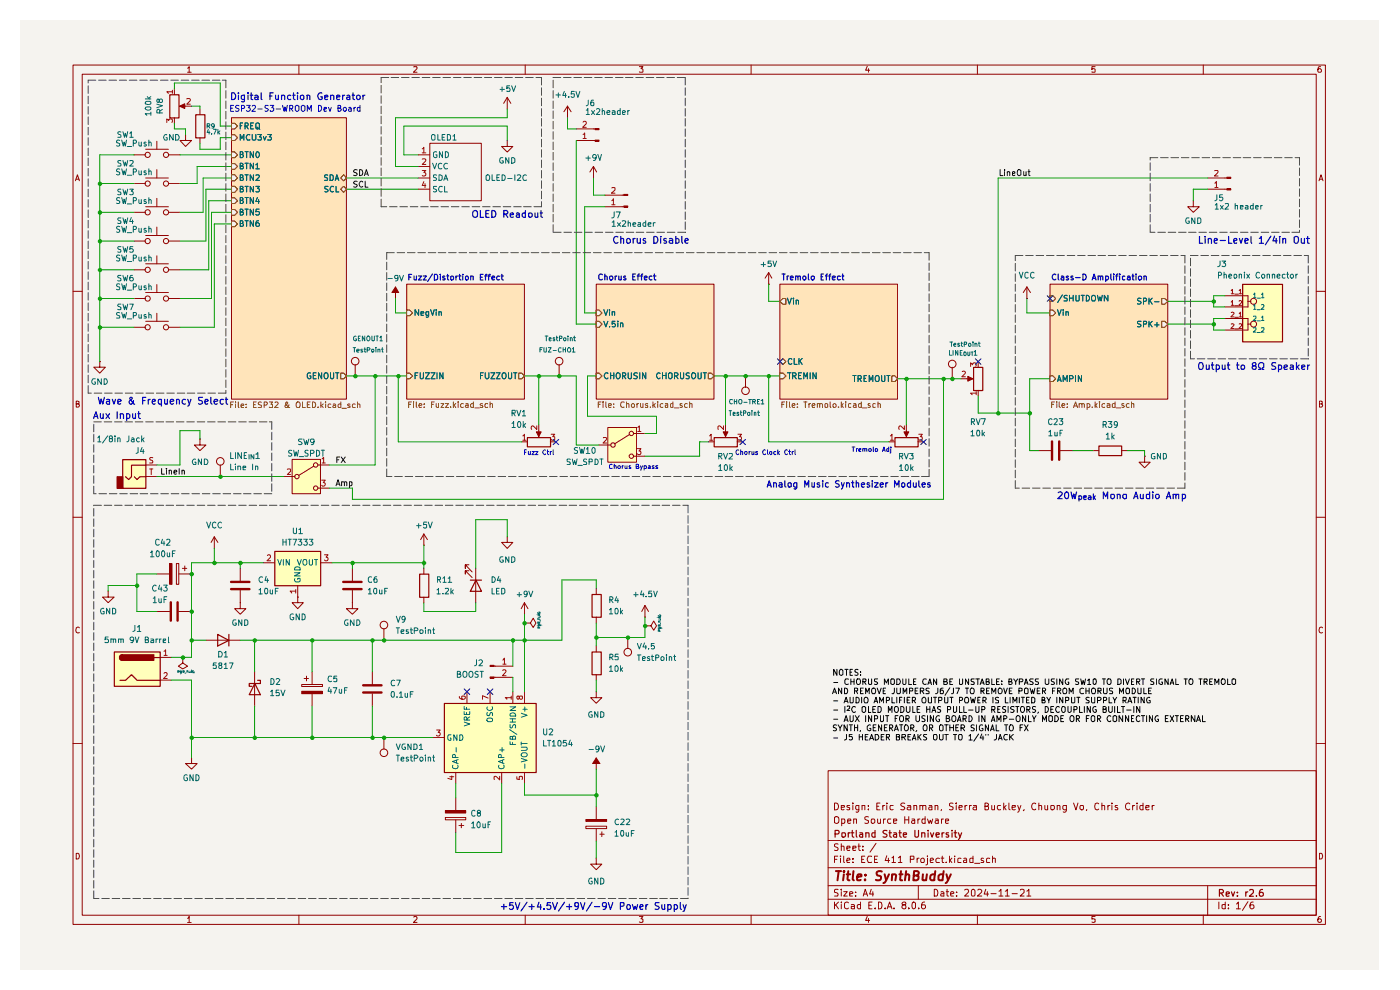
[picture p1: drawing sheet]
<svg xmlns="http://www.w3.org/2000/svg" width="297mm" height="210mm" viewBox="0 0 297 210" stroke-linecap="round" stroke-linejoin="round" font-family="sans-serif">
<path d="M4.2 4.2h288.2v201.5h-288.2z" fill="#f5f3ef"/>
<g fill="none" stroke="#910000" stroke-width=".21">
<path d="M15.5 13.8h265.7v182.3h-265.7zM17.4 15.7h261.8v178.4h-261.8zM39.8 14.5l.3-.4v1.2M39.8 15.3h.8M63.4 13.8v1.9M87.8 14.2l.6-.1 .1 .4-.8 .8h.8M111.4 13.8v1.9M135.6 14.1h.8l-.4 .5 .4 .1v.5h-.8M159.3 13.8v1.9M184 14.1l-.4 .8h.9M184.2 14.6v.7M207.3 13.8v1.9"/>
<path d="M232.3 14.1h-.7v.6l.2-.1 .5 .1-.1 .6-.6-.1M255.3 13.8v1.9M280.2 14.1l-.5 .1a.94 .94 0 0 0 0 1.1h.5l.1-.1v-.4l-.2-.2h-.3l-.2 .2M16 38.4l.4-1.3 .4 1.3M16.2 38h.6M279.8 38.4l.4-1.3 .5 1.3M279.9 38h.6M15.5 61.8h1.9M279.2 61.8h2M16.2 85.7l.6-.1v-.4l-.6-.1v1.3h.4l.2-.5-.3-.2M279.9 85.7l.6-.1v-.4l-.6-.1v1.3l.6-.1 .1-.4-.3-.2M15.5 109.7h1.9"/>
<path d="M279.2 109.7h2M16.8 133.2l-.2-.2a.65 .65 0 0 0-.5 .6 .65 .65 0 0 0 .5 .7l.2-.1M280.6 133.2l-.3-.2a.65 .65 0 0 0-.5 .6 .65 .65 0 0 0 .5 .7l.3-.1M15.5 157.7h1.9M279.2 157.7h2M175.7 163.5h103.5v30.6h-103.5zM175.7 178.3h103.5M177 173.4l.4-.2a.73 .73 0 0 1 .6 .7 .73 .73 0 0 1-.6 .8l-.4-.2zM177 170.3a.73 .73 0 0 1 .9 .8 .73 .73 0 0 1-.9 .7zM177.8 179.1l-.5-.1-.3 .2v.3l.8 .5-.3 .4-.5-.1M178.5 179.6l.5-.1 .1 .9M178.5 171.3l.7-.1-.1-.3h-.6v.8h.6"/>
<path d="M178.5 179v1.4M178.6 174.6h.6v-.9h-.6v1.5M179.7 179.9l.6-.1v-.3h-.6v.2v.6h.6M179.8 174.2l.7-.1-.1-.4h-.5l-.1 .2v.6l.2 .2 .4-.1M180.3 170.9h-.6v.1l.6 .4v.3h-.6M180.9 179.9l.7-.1-.1-.3h-.6v.8h.6M180.9 170.3v.2M180.9 170.9v.9M181.1 173.8l.6-.1v1M181.1 173.7v1M182 179.5h.5M182.2 179v1.2l.3 .2"/>
<path d="M182.2 171.7l-.4 .1-.3-.3 .2-.6h.5v1.1l-.3 .3-.3-.1M182.9 170.9h.6v.9M182.9 170.9v.9M183 179.5v.2M184.2 173.3l-.5-.1-.2 .2 .1 .4 .6 .3-.1 .5h-.6M184.2 171.6v.2M184.2 170.9v.1M184.9 173.7l.6 .1 .1 .6a.45 .45 0 0 1-.7 .2zM185.8 178.9l-1.2 1.9M186 171h.4M186.2 173.7v.8l.1 .2 .5-.2M186.7 170.3h-.7v1.5h.7"/>
<path d="M186.8 173.7v1M187.3 170.9v.9M187.4 173.7v1M187.7 170.9h-.3l-.1 .2M187.9 173.7h-.3l-.2 .3M188.1 170.3v.2M188.1 170.9v.9M189 173.7h-.5l-.2 .3v.4l.2 .3 .5-.1M189.5 170.9h-.6l-.1 .2 .1 .6h.6M189.6 174.2l.6-.1v-.4h-.6v.9h.6M191.9 170.4l-.6-.1-.2 .3 .2 .4 .6 .4-.2 .4-.6-.1M191.9 173.2v1.5"/>
<path d="M191.9 173.9h.9M192.5 170.9h.6l.1 .9M192.8 173.2v1.5M193.2 171.2h-.5l-.3 .2 .3 .4 .5-.1M193.5 173.7h.5l.1 1M193.9 170.9h.5l.1 .9M193.9 170.9v.9M194.1 174.1h-.6l-.1 .2 .1 .4 .6-.1M194.7 173.7v1M195.2 173.7h-.3l-.2 .3M195.2 170.9h.5v.9M195.2 170.9v.9"/>
<path d="M195.7 171l.1-.1h.5l.1 .9M196.3 173.7h-.6l-.1 .3 .1 .6h.6M196.3 173.2v1.5M196.8 173.7l.3 1 .3-.7 .2 .7 .3-1M197.1 170.9h.5l.1 .9M197.7 171.2h-.5l-.2 .2 .2 .4 .5-.1M198.4 170.9h.5l.1 .9M198.4 170.9v.9M198.5 173.7h.5v1M199 174.1h-.5l-.1 .2 .1 .4 .5-.1M199.7 171.7l-.1 .3M199.7 173.7v1"/>
<path d="M200.1 173.7h-.2l-.2 .3M200.6 174.2l.6-.1v-.4h-.5l-.1 .2v.6l.1 .2 .5-.1M202.2 170.4l-.5-.1-.3 .2 .1 .4 .7 .3-.1 .5h-.7M202.9 170.3v.2M202.9 170.9v.9M203.5 171.3l.6-.1-.1-.3h-.5v.1v.6l.1 .2 .4-.1M204.7 170.9v.9M205.1 170.9h-.2l-.2 .2M205.7 170.9v.9M206.1 170.9h-.4v.2M206.5 170.9h.6l.1 .9M207.2 171.2h-.5l-.3 .2 .3 .4 .5-.1"/>
<path d="M209 171l.5-.1 .2-.3-.3-.3h-.4v1.5h.5l.2-.2v-.4l-.3-.2M210.4 170.9v.8l.3 .1 .3-.2M211 170.9v.9M212.3 170.9h-.6l-.1 .2v.4l.2 .3 .5-.1M212.9 170.3v1.5M213 171.2l.4 .6M213.4 170.9l-.5 .5M214 170.3v1.3l.3 .2M214.7 171.3l.7-.1v-.3h-.6l-.1 .1 .1 .7h.6M215.9 170.9l.3 .9M216.6 170.9l-.4 1.2-.3 .2M217.3 171.7l-.2 .3"/>
<path d="M219.7 170.5a.55 .55 0 0 0-.7 0 .55 .55 0 0 0-.1 .7l.2 .5 .4 .1 .2-.2M220.4 170.9h.5l.1 .9M220.4 170.3v1.5M221.7 170.9v.7l.2 .2 .3-.2M222.2 170.9v.9M222.9 170.9h.6l.2 .6a.45 .45 0 0 1-.8 .1zM224.3 170.9h.5l.1 .9M224.3 170.9v.9M226.2 171.7a.52 .52 0 0 1-.7-.2l.1-.6h.6l-.1 1.2-.2 .2-.4-.1M227.8 170.3l.5 1.5 .4-1.5M229.2 170.9h.6v.8a.45 .45 0 0 1-.7-.2zM230.5 171.7v.3"/>
<path d="M233.1 170.5l-.3-.2-.5 .2-.1 .4 .1 .7 .4 .2 .4-.2M233.8 170.9h.5l.1 .9M233.8 170.3v1.5M235 170.9v.9M235.5 170.9h-.3l-.2 .2M235.9 170.3v.2M235.9 170.9v.9M237.1 170.9h-.5v.2l.4 .2 .1 .3-.1 .2-.4-.1M239.7 170.5a.63 .63 0 0 0-1 .6 .63 .63 0 0 0 1 .5M240.3 170.9v.9M240.7 170.9h-.2l-.2 .2M241.2 170.3v.2"/>
<path d="M241.2 170.9v.9M242.5 170.9h-.5l-.2 .2v.4l.3 .3 .4-.1M242.5 170.3v1.5M243.1 171.3l.7-.1v-.3h-.6l-.1 .1v.6l.2 .2 .5-.1M244.4 170.9v.9M244.9 170.9h-.4l-.1 .2M16.2 181a.66 .66 0 0 1 .6 .4 .66 .66 0 0 1-.2 .8h-.4zM39.8 194.8l.3-.4v1.3M39.8 195.7h.8M63.4 194.1v2M87.8 194.6l.4-.2 .3 .4-.8 .9h.8M111.4 194.1v2"/>
<path d="M135.6 194.4h.8l-.4 .5 .4 .1v.6h-.8M159.3 194.1v2M175.7 190.8h103.5M175.7 187.9h103.5M175.7 184.1h103.5M177 191.3v1.5M177 182.3h.5M177.3 191.9l.6 .9M177.7 181.6h-.7v1.4M177.8 188.7h-.7v.6a.53 .53 0 0 1 .6 .2 .53 .53 0 0 1 0 .6h-.7M177.9 191.3l-.9 .9M178.3 181.6v.1"/>
<path d="M178.3 182v1M178.5 191.3v.2M178.5 188.6v.2M178.5 189.1v1M178.5 191.9v.9M179 189.1h.7l-.7 1h.7M179 181.6v1.2l.2 .2M179.7 182.5l.6-.1-.1-.4-.5 .1v.7v.2h.6M180 191.5l-.4-.2-.4 .4v.9l.4 .2 .4-.2M180.3 189.7l.6-.2-.1-.3h-.5v.9h.5M180.6 191.9h.4l.3 .1v.8M180.9 182.9v.1"/>
<path d="M180.9 182.1v.2M181.3 192.2l-.7 .1v.4h.7M181.5 190v.1M181.5 189.2v.1M182.5 191.9h-.4l-.2 .2v.4l.2 .3 .4-.1M182.5 191.3v1.5M182.8 182.3h.4M183 180.3v.1M183.1 190.1l.5-1.5 .5 1.5M183.2 189.7h.7M183.5 181.6h-.7v1.4h.7M184 194.4l-.4 .8h.9"/>
<path d="M184.2 194.8v.9M184.3 192h.5M184.8 188.6l-.3 1.1h.8M184.9 181.7l-.7-.1a1.02 1.02 0 0 0 0 1.4l.7-.1M185 191.3h-.7v1.5h.7M185.2 189.1v1M185.5 182.3h.5M185.7 192.6v.2M186.2 181.6h-.7v1.4h.7M186.3 191.3l.7 .2v1.1l-.3 .2h-.4zM187.8 192.6v.2M188.1 181.5l-.3 1h.9"/>
<path d="M188.2 192.8l.5-1.5 .5 1.5M188.4 192.4h.7M188.5 182v1M189.2 181.9l.4-.3v1.4M189.2 183h.8M189.7 192.6v.2M190.6 181.9l.4-.3v1.4M190.6 183h.7M191.7 191.9h-.2l-.2-.3a.46 .46 0 0 1 .5-.3 .46 .46 0 0 1 .4 .3l-.1 .3-.6 .1a.43 .43 0 0 0-.1 .6 .43 .43 0 0 0 .6 .1 .43 .43 0 0 0 .1-.6l-.2-.2M192.8 192.6v.2M193.1 182.3h.7l.1-.6-.8-.1v1.4M193.5 191.5l.4-.2 .3 .3v.9l-.3 .3a.82 .82 0 0 1-.4-1.3z"/>
<path d="M194.6 182v1M194.8 187.9v2.9M194.9 192.6v.2M195 182l-.4 .3M195.3 182.3a.45 .45 0 0 1 .7-.2v.9h-.5zM196.2 191.3l-.5 .2a1.02 1.02 0 0 0 0 1.3l.5-.1 .1-.2v-.3l-.1-.3h-.5l-.2 .3M196.8 182v1.3l-.4 .2M196.8 181.6v.1M197.4 182.5l.6-.1-.1-.4-.5 .1v.7v.2h.5M198.2 188.6a.8 .8 0 0 1 .8 .6 .8 .8 0 0 1-.3 .9h-.5zM199.3 182.1a.52 .52 0 0 0-.8 .2l.2 .7h.6M199.6 189.2l.4-.1 .2 .2v.8h-.6v-.4l.6-.2"/>
<path d="M199.6 182h.6M199.9 181.6v1.2l.1 .2h.2M200.7 182.9v.1M200.7 189.1h.5M200.9 188.6v1.3l.1 .2h.2M201.4 181.6v1.4M201.5 182.5l.4 .5M201.7 189.7l.7-.2-.2-.4h-.4l-.1 .2v.6l.1 .2h.5M201.9 182l-.5 .6M202.5 181.6v.1M202.5 182v1M202.9 190v.1"/>
<path d="M202.9 189.2v.1M203.9 182.1l-.4-.1-.3 .2v.7l.7 .1M204.5 182.1l.4-.1 .2 .3v.7h-.6l-.1-.4 .7-.2M204.6 188.8l.6-.2 .3 .4-.1 .3-.8 .8h.9M206.2 188.8l.3-.2 .3 .4v.8l-.1 .3h-.5l-.1-.3zM206.4 181.6v1.4h-.6l-.1-.8 .3-.2 .4 .1M206.8 183.1h1.1M207.3 194.1v2M207.4 188.8l.2-.2h.3l.4 .5-.1 .2-.9 .8h1M208.6 182.1l-.3-.1-.2 .3 .2 .2 .4 .2-.1 .3h-.5M209.1 188.6l-.3 1.1h.9M209.5 189.1v1"/>
<path d="M210 182.1l-.5-.1-.2 .2v.7l.7 .1M210.2 189.6h1.1M210.6 182.2l.1-.2 .5 .1v.9M210.6 181.6v1.4M211.9 189.1l.4-.5v1.5M211.9 190.1h.9M213.3 189.1l.3-.2 .1-.3v1.5M213.3 190.1h.8M214.7 189.6h1.1M216.5 188.8l.2-.2 .5 .1 .1 .6-.9 .8h.9M217.8 189.1l.5-.5v1.5M217.8 190.1h.9"/>
<path d="M232.3 194.4h-.7v.6h.7v.6h-.7M255.3 194.1v2M256.2 187.9v6.2M258.6 191.3v1.5M259.9 191.9h-.7v.7l.3 .2 .4-.1M259.9 191.3v1.5M260.6 192.6v.2M260.6 191.9v.1M262.3 191.8l.4-.5v1.5M262.3 192.8h.8M264.7 191.3l-1.1 1.8M265.9 191.3l-.6 .2a1.02 1.02 0 0 0 .1 1.3l.5-.1 .1-.2v-.3l-.1-.3h-.6l-.1 .3"/>
<path d="M279.9 181a.66 .66 0 0 1 .7 .4 .66 .66 0 0 1-.3 .8h-.4zM280.2 194.4a.72 .72 0 0 0-.6 .5 .72 .72 0 0 0 .2 .8l.4-.1a.42 .42 0 0 0 0-.6 .42 .42 0 0 0-.5 0l-.1 .2"/>
</g>
<g fill="none" stroke="#910000" stroke-width=".25">
<path d="M177.2 176.9l.7-.1v-.6l-.7-.1v1.5M178.6 176.7h.6l.2 .6a.45 .45 0 0 1-.8 .1zM180 176.7v.9M180.4 176.7h-.4v.2M180.6 176.7h.5M180.8 176.1v1.2l.3 .3M181.6 176.1v1.2l.2 .3M182.4 176.7h.5l.1 .9M183 177h-.4l-.3 .2 .3 .4 .4-.1M183.7 176.7h.6l.1 .9M183.7 176.7v.9M185.6 176.7h-.5l-.1 .2v.4l.2 .3 .4-.1"/>
<path d="M185.6 176.1v1.5M188.2 176.2h-.8l-.1 .4 .8 .4 .1 .3-.3 .3-.6-.1M188.6 176.7h.5M188.8 176.1v1.2l.3 .3M189.6 176.7h.5l.1 .9M190.2 177h-.4l-.3 .2 .3 .4 .4-.1M190.7 176.7h.5M190.9 176.1v1.2l.3 .3M191.6 177.1l.7-.1-.1-.3h-.5l-.1 .1 .1 .7h.5M194.1 176.1v1.3l.2 .2h.3l.3-.3v-1.2M195.5 176.7h.6l.1 .9M195.5 176.7v.9"/>
<path d="M196.9 176.1v.1M196.9 176.7v.9M197.4 176.7l.3 .9 .4-.9M198.6 177.1l.7-.1-.1-.3h-.5l-.1 .1 .1 .7h.5M199.9 176.7v.9M200.3 176.7h-.3l-.1 .2M201.2 176.7h-.4l-.1 .1 .2 .3 .3 .1v.3h-.5M202 176.1v.1M202 176.7v.9M202.4 176.7h.6M202.6 176.1v1.4l.4 .1M203.3 176.7l.4 .9"/>
<path d="M204 176.7l-.7 1.4M258.7 189.4h.8v-.5l-.2-.2h-.6v1.4M259 189.4l.5 .7M260.1 189.7l.7-.2-.1-.2h-.6v.7h.6M261.2 189.2l.4 .9 .3-.9M262.5 190v.1M262.5 189.3v.1M264.3 189.2v.9M264.7 189.2l-.4 .2M265.1 188.8l.2-.1 .5 .1 .1 .6-.9 .7h.9M266.6 190v.1M267.8 188.7h-.2a.94 .94 0 0 0-.2 1.4l.5-.1 .1-.5-.3-.2h-.3l-.2 .2"/>
</g>
<g fill="none" stroke="#910000" stroke-width=".42">
<path d="M177.3 184.8h1.1M177.9 184.8l-.2 1.9M179 185.5l-.1 1.2M179.1 184.8l-.2 .1 .1 .1 .1-.2-.1 .2M179.6 185.5h.8M180 184.8l-.2 1.7 .4 .2M181.1 184.8l-.2 1.7 .2 .2M181.8 186.1l.9-.2v-.4h-.5l-.3 .2-.1 .9h.8M183.5 186.6v.1M183.6 185.5v.2M187.1 184.9a.79 .79 0 0 0-1.1 .2l.1 .5 .7 .3 .1 .4-.1 .3-.3 .1-.7-.1M187.7 185.5l.3 1.2"/>
<path d="M188.6 185.5l-.9 1.7-.3 .1M189.3 185.6l.1-.1a.48 .48 0 0 1 .7 .2l-.2 1M189.3 185.5l-.1 1.2M190.8 185.5h.7M191.1 184.8l-.1 1.8 .4 .1M192.1 185.6l.3-.1h.4v1.2M192.2 184.8l-.2 1.9M193.8 185.7l.9-.1 .2-.5v-.1l-.3-.2h-.7l-.1 1.9h.6l.4-.1 .1-.7-.4-.2M195.8 185.5l-.1 1.1 .5 .1 .3-.1M196.6 185.5l-.1 1.2M198.3 185.5a.65 .65 0 0 0-.9 .3v.8a.64 .64 0 0 0 .8 0M198.4 184.8l-.2 1.9"/>
<path d="M200.1 185.5a.72 .72 0 0 0-1 .3v.8l.2 .1 .6-.1M200.2 184.8l-.3 1.9M200.8 185.5l.3 1.2M201.7 185.5l-.6 1.2-.5 .6"/>
</g>
<path d="M49.1 34.7h.7l.6 .6-.6 .6h-.7z" fill="#f5f3ef"/>
<path d="M49.1 34.7h.7l.6 .6-.6 .6h-.7z" fill="none" stroke="#765500" stroke-width=".21"/>
<path d="M51 35.2l.5-.1v-.4l-.5-.1v1.2h.5l.1-.3-.3-.3M52 34.6h.7M52.3 34.6v1.2M53.8 34.6v1.2l-.7-1.2v1.2M54.3 35l.3-.4v1.2M54.3 35.8h.7" fill="none" stroke="#006665" stroke-width=".21"/>
<path d="M49.1 32.3h.7l.6 .5-.6 .6h-.7z" fill="#f5f3ef"/>
<path d="M49.1 32.3h.7l.6 .5-.6 .6h-.7z" fill="none" stroke="#765500" stroke-width=".21"/>
<path d="M51 32.8l.5-.1v-.4l-.5-.1v1.2h.4l.2-.4-.3-.2M52 32.2h.7M52.3 32.2v1.2M53.8 32.2v1.2l-.7-1.2v1.2M54.4 32.3l.2-.1a.68 .68 0 0 1 .4 .6 .68 .68 0 0 1-.4 .6 .81 .81 0 0 1-.2-1.1z" fill="none" stroke="#006665" stroke-width=".21"/>
<path d="M49.1 37.1h.7l.6 .7-.6 .6h-.7z" fill="#f5f3ef"/>
<path d="M49.1 37.1h.7l.6 .7-.6 .6h-.7z" fill="none" stroke="#765500" stroke-width=".21"/>
<path d="M51 37.7l.5-.1v-.4l-.5-.1v1.2h.5l.1-.5-.3-.1M52 37.1h.7M52.3 37.1v1.2M53.8 37.1v1.2l-.7-1.2v1.2M54.3 37.2l.5-.1 .2 .2-.7 1h.7" fill="none" stroke="#006665" stroke-width=".21"/>
<path d="M49.1 39.5h.7l.6 .6-.6 .7h-.7z" fill="#f5f3ef"/>
<path d="M49.1 39.5h.7l.6 .6-.6 .7h-.7z" fill="none" stroke="#765500" stroke-width=".21"/>
<path d="M52 39.5h.7M52.3 39.5v1.2M53.8 39.5v1.2l-.7-1.2v1.2M54.3 39.5h.7l-.4 .5h.3v.6h-.6M51 40h.5v-.5h-.5v1.2h.4l.2-.4-.3-.3" fill="none" stroke="#006665" stroke-width=".21"/>
<path d="M72.3 79.2h.6l.6 .6-.6 .5h-.6z" fill="#f5f3ef"/>
<path d="M72.3 79.2h.6l.6 .6-.6 .5h-.6z" fill="none" stroke="#765500" stroke-width=".21"/>
<path d="M65.9 79.2l-.4-.1-.2 .1v.9a.37 .37 0 0 0 .3 .3 .37 .37 0 0 0 .4-.2v-.4h-.3M66.5 79.7h.4M67.1 79.1h-.6v1.2h.6M68.2 79.1v1.2l-.6-1.2v1.2M68.8 79.2l.3-.1 .3 .1a.8 .8 0 0 1-.1 1.1h-.2a.79 .79 0 0 1-.3-1.1zM70.1 79.1v1l.3 .2 .4-.2v-1M71.2 79.1h.7M71.5 79.1v1.2" fill="none" stroke="#006665" stroke-width=".21"/>
<path d="M49.1 46.9h.7l.6 .6-.6 .6h-.7z" fill="#f5f3ef"/>
<path d="M49.1 46.9h.7l.6 .6-.6 .6h-.7z" fill="none" stroke="#765500" stroke-width=".21"/>
<path d="M51 47.4l.5-.1v-.4l-.5-.1v1.2h.5l.1-.3-.3-.3M52 46.8h.7M52.3 46.8v1.2M53.8 46.8v1.2l-.7-1.2v1.2M54.9 46.8l-.5 .1a.94 .94 0 0 0 0 1.1h.5l.1-.2v-.3l-.2-.3h-.3l-.2 .3" fill="none" stroke="#006665" stroke-width=".21"/>
<path d="M49.1 44.4h.7l.6 .6-.6 .6h-.7z" fill="#f5f3ef"/>
<path d="M49.1 44.4h.7l.6 .6-.6 .6h-.7z" fill="none" stroke="#765500" stroke-width=".21"/>
<path d="M51 45l.5-.1v-.5h-.5v1.2h.4l.2-.4-.3-.2M52 44.4h.7M52.3 44.4v1.2M53.8 44.4v1.2l-.7-1.2v1.2M54.9 44.4h-.5l-.1 .6 .6-.1 .1 .1v.4l-.2 .2h-.4l-.1-.1" fill="none" stroke="#006665" stroke-width=".21"/>
<path d="M49.1 42h.7l.6 .6-.6 .6h-.7z" fill="#f5f3ef"/>
<path d="M49.1 42h.7l.6 .6-.6 .6h-.7z" fill="none" stroke="#765500" stroke-width=".21"/>
<path d="M51 42.5h.5v-.5l-.5-.1v1.3h.4l.2-.4-.3-.3M52 41.9h.7M52.3 41.9v1.3M53.8 41.9v1.3l-.7-1.3v1.3M54.6 41.9l-.3 .9h.7M54.9 42.3v.9" fill="none" stroke="#006665" stroke-width=".21"/>
<path d="M72.9 37.1l.6 .7-.6 .6-.6-.6z" fill="#f5f3ef"/>
<path d="M72.9 37.1l.6 .7-.6 .6-.6-.6z" fill="none" stroke="#765500" stroke-width=".21"/>
<path d="M69.5 37.2h-.6v.4a.47 .47 0 0 1 .5 .2 .47 .47 0 0 1 0 .5h-.6M70 37.1h.4l.3 .2v.7l-.2 .3h-.5zM71.1 38.3l.4-1.2 .4 1.2M71.2 37.9h.6" fill="none" stroke="#006665" stroke-width=".21"/>
<path d="M72.3 40.1l.6-.6 .6 .6-.6 .7z" fill="#f5f3ef"/>
<path d="M72.3 40.1l.6-.6 .6 .6-.6 .7z" fill="none" stroke="#765500" stroke-width=".21"/>
<path d="M69.6 39.5h-.6l-.1 .5a.57 .57 0 0 1 .6 .6h-.6M70.8 39.6l-.5-.1a.61 .61 0 0 0-.3 .8 .61 .61 0 0 0 .8 .3M71.3 39.5v1.2h.6" fill="none" stroke="#006665" stroke-width=".21"/>
<path d="M49.1 26.2h.7l.6 .6-.6 .5h-.7z" fill="#f5f3ef"/>
<path d="M49.1 26.2h.7l.6 .6-.6 .5h-.7z" fill="none" stroke="#765500" stroke-width=".21"/>
<path d="M51 26.7h.3M51.5 26.1h-.5v1.2M52 26.8l.6-.1v-.5l-.6-.1v1.2M52.2 26.8l.5 .5M53.2 26.7h.4M53.8 26.1h-.6v1.2h.6M54.3 26.2l.2-.1 .5 .1v1l-.2 .1-.5-.1zM54.4 27l.7 .4" fill="none" stroke="#006665" stroke-width=".21"/>
<path d="M49.1 28.6h.7l.6 .6-.6 .6h-.7z" fill="#f5f3ef"/>
<path d="M49.1 28.6h.7l.6 .6-.6 .6h-.7z" fill="none" stroke="#765500" stroke-width=".21"/>
<path d="M51 29.7v-1.2l.3 .9 .4-.9v1.2M53 28.6l-.2-.1a.66 .66 0 0 0-.6 .5 .66 .66 0 0 0 .3 .7l.5-.1M53.5 28.5v1l.2 .2h.4l.2-.2v-1M54.7 28.5h.8l-.5 .5h.4l.1 .2-.1 .5-.7-.1M55.9 29l.2 .7 .4-.7M56.8 28.5h.8l-.5 .5 .5 .2v.3l-.2 .2-.6-.1" fill="none" stroke="#006665" stroke-width=".21"/>
<path d="M49.1 25h24.4v59.7h-24.4z" fill="#ffe4ba"/>
<path d="M165.4 63.9l.7-.6h.6v1.2h-.6z" fill="#f5f3ef"/>
<path d="M165.4 63.9l.7-.6h.6v1.2h-.6z" fill="none" stroke="#765500" stroke-width=".21"/>
<path d="M167 63.2l.5 1.3 .4-1.3M168.3 63.2v.2M168.3 63.7v.8M168.9 63.8l.3-.1 .2 .1v.7M168.9 63.7v.8" fill="none" stroke="#006665" stroke-width=".21"/>
<path d="M165.4 79.2h.7l.6 .6-.6 .5h-.7z" fill="#f5f3ef"/>
<path d="M165.4 79.2h.7l.6 .6-.6 .5h-.7z" fill="none" stroke="#765500" stroke-width=".21"/>
<path d="M167 79.1h.8M167.5 79.1v1.2M168.1 79.8h.6l.2-.5-.2-.2h-.6v1.2M168.5 79.8l.4 .5M169.4 79.7h.4M170 79.1h-.6v1.2h.6M171.9 79.1v1.2M173.1 79.1v1.2l-.6-1.2v1.2M170.5 80.3v-1.2l.4 .8 .4-.8v1.2" fill="none" stroke="#006665" stroke-width=".21"/>
<path d="M189.2 79.8h.6l.6 .5-.6 .6h-.6z" fill="#f5f3ef"/>
<path d="M189.2 79.8h.6l.6 .5-.6 .6h-.6z" fill="none" stroke="#765500" stroke-width=".21"/>
<path d="M180.9 79.7h.7M181.3 79.7v1.2M183.8 79.7h-.5v1.2h.5M185.8 79.8l.2-.1 .4 .1 .1 .7-.3 .4-.4-.1zM187 79.7v1l.3 .2 .4-.1v-1.1M188.1 79.7h.7M188.5 79.7v1.2M182 80.3h.7v-.5l-.2-.1h-.5v1.2M182.4 80.3l.3 .6M183.3 80.3h.3M184.4 80.9v-1.2l.3 .9 .5-.9v1.2" fill="none" stroke="#006665" stroke-width=".21"/>
<path d="M165.4 76.7l.7-.6 .6 .6-.6 .6z" fill="#f5f3ef"/>
<path d="M165.4 76.7l.7-.6 .6 .6-.6 .6z" fill="none" stroke="#765500" stroke-width=".21"/>
<path d="M168 76.2l-.3-.2a.65 .65 0 0 0-.5 .7 .65 .65 0 0 0 .5 .6l.3-.2M168.5 76v1.3h.6M169.5 76v1.3M169.7 76.5l.5 .8M170.2 76l-.7 .7" fill="none" stroke="#006665" stroke-width=".21"/>
<path d="M165.4 60.3h25v24.4h-25z" fill="#ffe4ba"/>
<path d="M86.3 79.2h.6l.6 .6-.6 .5h-.6z" fill="#f5f3ef"/>
<path d="M86.3 79.2h.6l.6 .6-.6 .5h-.6z" fill="none" stroke="#765500" stroke-width=".21"/>
<path d="M88.1 79.7h.4M88.6 79.1h-.5v1.2M89.2 79.1v1.1l.1 .1h.3l.2-.2v-1M90.3 79.1h.8l-.8 1.2h.8M91.4 79.1h.9l-.9 1.2h.9M92.7 79.1v1.2M94 79.1v1.2l-.7-1.2v1.2" fill="none" stroke="#006665" stroke-width=".21"/>
<path d="M86.3 65.8h.6l.6 .6-.6 .6h-.6z" fill="#f5f3ef"/>
<path d="M86.3 65.8h.6l.6 .6-.6 .6h-.6z" fill="none" stroke="#765500" stroke-width=".21"/>
<path d="M88.8 65.7v1.2l-.7-1.2v1.2M89.3 66.5l.6-.1-.1-.3h-.5v.8h.5M90.9 66.9h-.5v-.8h.5v1l-.2 .2-.3-.1M91.4 65.7l.4 1.2 .3-1.2M92.5 65.7v.1M92.5 66.1v.8M93.1 66.2l.5-.1v.8M93.1 66.1v.8" fill="none" stroke="#006665" stroke-width=".21"/>
<path d="M110.1 79.2h.6l.5 .6-.5 .5h-.6z" fill="#f5f3ef"/>
<path d="M110.1 79.2h.6l.5 .6-.5 .5h-.6z" fill="none" stroke="#765500" stroke-width=".21"/>
<path d="M101.9 79.7h.5M102.5 79.1h-.6v1.2M103 79.1v1l.2 .2h.3l.2-.2v-1M104.1 79.1h.9l-.9 1.2h.9M105.3 79.1h.8l-.8 1.2h.8M106.6 79.2l.2-.1 .4 .1a.8 .8 0 0 1-.2 1.1h-.2a.79 .79 0 0 1-.2-1.1zM107.9 79.1v1l.2 .2 .4-.2v-1M109 79.1h.6M109.3 79.1v1.2" fill="none" stroke="#006665" stroke-width=".21"/>
<path d="M86.3 60.3h24.9v24.4h-24.9z" fill="#ffe4ba"/>
<path d="M150.3 79.2h.6l.6 .6-.6 .5h-.6z" fill="#f5f3ef"/>
<path d="M150.3 79.2h.6l.6 .6-.6 .5h-.6z" fill="none" stroke="#765500" stroke-width=".21"/>
<g fill="none" stroke="#006665" stroke-width=".21">
<path d="M140 79.2l-.2-.1a.65 .65 0 0 0-.5 .6 .65 .65 0 0 0 .5 .6l.2-.1M140.5 79.1v1.2M140.5 79.7h.8M141.3 79.1v1.2M141.8 79.2l.3-.1 .5 .1v.9l-.3 .2h-.2l-.3-.2zM143.1 79.8h.5l.2-.5-.2-.2h-.5v1.2M143.4 79.8l.4 .5M144.4 79.1v1l.2 .2 .4-.2v-1M146.2 79.2l-.4-.1-.3 .2 .1 .3 .6 .2v.4l-.2 .1h-.5M147 79.1l.5 .1a.79 .79 0 0 1-.3 1.1h-.2a.86 .86 0 0 1 0-1.2zM148.1 79.1v1.1l.1 .1h.3l.3-.2v-1M149.2 79.1h.7"/>
<path d="M149.5 79.1v1.2"/>
</g>
<path d="M126.5 65.8h.6l.6 .6-.6 .6h-.6z" fill="#f5f3ef"/>
<path d="M126.5 65.8h.6l.6 .6-.6 .6h-.6z" fill="none" stroke="#765500" stroke-width=".21"/>
<path d="M128.1 65.7l.4 1.2 .4-1.2M129.3 65.7v.1M129.3 66.1v.8M129.9 66.2l.5-.1v.8M129.9 66.1v.8" fill="none" stroke="#006665" stroke-width=".21"/>
<path d="M126.5 79.2h.6l.6 .6-.6 .5h-.6z" fill="#f5f3ef"/>
<path d="M126.5 79.2h.6l.6 .6-.6 .5h-.6z" fill="none" stroke="#765500" stroke-width=".21"/>
<path d="M128.9 79.2l-.1-.1a.64 .64 0 0 0-.6 .6 .64 .64 0 0 0 .6 .6l.1-.1M129.5 79.1v1.2M129.5 79.7h.7M130.2 79.1v1.2M131 79.1l.5 .1a.79 .79 0 0 1-.3 1.1h-.2a.86 .86 0 0 1 0-1.2zM132.1 79.8l.6-.1v-.5l-.6-.1v1.2M132.3 79.8l.5 .5M133.3 79.1v1l.2 .2 .4-.1v-1.1M135.2 79.2l-.5-.1-.3 .2 .1 .3 .7 .3-.2 .4h-.6M135.7 79.1v1.2M137 79.1v1.2l-.7-1.2v1.2" fill="none" stroke="#006665" stroke-width=".21"/>
<path d="M126.5 68.2h.6l.6 .5-.6 .7h-.6z" fill="#f5f3ef"/>
<path d="M126.5 68.2h.6l.6 .5-.6 .7h-.6z" fill="none" stroke="#765500" stroke-width=".21"/>
<path d="M128.1 68.2l.4 1.1 .4-1.1M129.3 69.3h.1M130.5 68.2h-.6v.5l.4-.1 .3 .2-.1 .5h-.6M131.1 68.2h.1M131.1 68.5v.8M131.7 68.7l.1-.2 .3 .1 .1 .7M131.7 68.5v.8" fill="none" stroke="#006665" stroke-width=".21"/>
<path d="M126.5 60.3h25v24.4h-25z" fill="#ffe4ba"/>
<path d="M246.5 68.2h.6l.6 .5-.6 .7h-.6z" fill="#f5f3ef"/>
<path d="M246.5 68.2h.6l.6 .5-.6 .7h-.6z" fill="none" stroke="#765500" stroke-width=".21"/>
<path d="M242.1 68.2h-.6l-.2 .1 .3 .4h.2l.3 .3-.1 .3h-.7M242.6 68.7h.6v-.5h-.6v1.1M243.8 68.2v1.1M243.9 68.7l.5 .6M244.4 68.2l-.6 .6M244.9 68.9h1M245.4 68.4v.9" fill="none" stroke="#006665" stroke-width=".21"/>
<path d="M246.5 63.3h.6l.6 .6-.6 .6h-.6z" fill="#f5f3ef"/>
<path d="M246.5 63.3h.6l.6 .6-.6 .6h-.6z" fill="none" stroke="#765500" stroke-width=".21"/>
<path d="M242.1 63.3l-.5-.1-.3 .3 .1 .3 .5 .1 .2 .4-.3 .2-.5-.1M242.6 63.9l.6-.1v-.5l-.6-.1v1.3M243.8 63.2v1.3M243.9 63.8l.5 .7M244.4 63.2l-.6 .7M244.9 64h1" fill="none" stroke="#006665" stroke-width=".21"/>
<path d="M222.8 65.8h.5l.6 .6-.6 .6h-.5z" fill="#f5f3ef"/>
<path d="M222.8 65.8h.5l.6 .6-.6 .6h-.5z" fill="none" stroke="#765500" stroke-width=".21"/>
<path d="M224.4 65.7l.3 1.2 .4-1.2M225.5 65.7v.1M225.5 66.1v.8M226.1 66.2l.5-.1v.8M226.1 66.1v.8" fill="none" stroke="#006665" stroke-width=".21"/>
<path d="M222.8 79.8h.5l.6 .5-.6 .6h-.5z" fill="#f5f3ef"/>
<path d="M222.8 79.8h.5l.6 .5-.6 .6h-.5z" fill="none" stroke="#765500" stroke-width=".21"/>
<path d="M228.2 79.7v1.2M229.4 79.7v1.2l-.6-1.2v1.2M224.4 80.9l.3-1.2 .4 1.2M224.4 80.6h.6M225.5 80.9v-1.2l.5 .9 .4-.9v1.2M226.9 80.3h.7l.1-.4-.3-.2h-.5v1.2" fill="none" stroke="#006665" stroke-width=".21"/>
<path d="M222.8 62.7h.5l.6 .6-.6 .6h-.5z" fill="#f5f3ef"/>
<path d="M222.8 62.7h.5l.6 .6-.6 .6h-.5z" fill="none" stroke="#765500" stroke-width=".21"/>
<path d="M225.4 62.6l-1 1.6M226.4 62.7h-.4l-.3 .2 .1 .3 .6 .2v.4h-.7M226.9 62.7v1.1M226.9 63.2h.8M227.7 62.7v1.1M228.3 62.7v1.1h.5l.1-.1v-1M229.4 62.7h.6M229.7 62.7v1.1M230.5 62.7a.66 .66 0 0 1 .6 .4 .66 .66 0 0 1-.2 .7h-.4zM231.6 62.8l.3-.1h.3a.87 .87 0 0 1 0 1.1h-.5l-.1-.3zM232.8 62.7l.3 1.1 .2-.8 .3 .8 .2-1.1M235 62.7v1.1l-.7-1.1v1.1" fill="none" stroke="#006665" stroke-width=".21"/>
<path d="M222.8 60.3h24.9v24.4h-24.9z" fill="#ffe4ba"/>
<g fill="#ffb">
<path d="M62 97.4h6v7.3h-6z"/>
<path d="M26 97.4h4.9v6.1h-4.9z"/>
<path d="M128.9 90.7h6.1v7.3h-6.1z"/>
<path d="M94.2 149.2h19.5v14.6h-19.5z"/>
<path d="M24.2 138.3h9.7v7.2h-9.7z"/>
<path d="M58.2 116.9h9.8v7.3h-9.8z"/>
<path d="M263.6 60.3h8.4v12.2h-8.4z"/>
</g>
<path d="M49.1 34.7h.7l.6 .6-.6 .6h-.7z" fill="#f5f3ef"/>
<path d="M49.1 34.7h.7l.6 .6-.6 .6h-.7z" fill="none" stroke="#765500" stroke-width=".21"/>
<path d="M51 35.2l.5-.1v-.4l-.5-.1v1.2h.5l.1-.3-.3-.3M52 34.6h.7M52.3 34.6v1.2M53.8 34.6v1.2l-.7-1.2v1.2M54.3 35l.3-.4v1.2M54.3 35.8h.7" fill="none" stroke="#006665" stroke-width=".21"/>
<path d="M49.1 32.3h.7l.6 .5-.6 .6h-.7z" fill="#f5f3ef"/>
<path d="M49.1 32.3h.7l.6 .5-.6 .6h-.7z" fill="none" stroke="#765500" stroke-width=".21"/>
<path d="M51 32.8l.5-.1v-.4l-.5-.1v1.2h.4l.2-.4-.3-.2M52 32.2h.7M52.3 32.2v1.2M53.8 32.2v1.2l-.7-1.2v1.2M54.4 32.3l.2-.1a.68 .68 0 0 1 .4 .6 .68 .68 0 0 1-.4 .6 .81 .81 0 0 1-.2-1.1z" fill="none" stroke="#006665" stroke-width=".21"/>
<path d="M49.1 37.1h.7l.6 .7-.6 .6h-.7z" fill="#f5f3ef"/>
<path d="M49.1 37.1h.7l.6 .7-.6 .6h-.7z" fill="none" stroke="#765500" stroke-width=".21"/>
<path d="M51 37.7l.5-.1v-.4l-.5-.1v1.2h.5l.1-.5-.3-.1M52 37.1h.7M52.3 37.1v1.2M53.8 37.1v1.2l-.7-1.2v1.2M54.3 37.2l.5-.1 .2 .2-.7 1h.7" fill="none" stroke="#006665" stroke-width=".21"/>
<path d="M49.1 39.5h.7l.6 .6-.6 .7h-.7z" fill="#f5f3ef"/>
<path d="M49.1 39.5h.7l.6 .6-.6 .7h-.7z" fill="none" stroke="#765500" stroke-width=".21"/>
<path d="M52 39.5h.7M52.3 39.5v1.2M53.8 39.5v1.2l-.7-1.2v1.2M54.3 39.5h.7l-.4 .5h.3v.6h-.6M51 40h.5v-.5h-.5v1.2h.4l.2-.4-.3-.3" fill="none" stroke="#006665" stroke-width=".21"/>
<path d="M72.3 79.2h.6l.6 .6-.6 .5h-.6z" fill="#f5f3ef"/>
<path d="M72.3 79.2h.6l.6 .6-.6 .5h-.6z" fill="none" stroke="#765500" stroke-width=".21"/>
<path d="M65.9 79.2l-.4-.1-.2 .1v.9a.37 .37 0 0 0 .3 .3 .37 .37 0 0 0 .4-.2v-.4h-.3M66.5 79.7h.4M67.1 79.1h-.6v1.2h.6M68.2 79.1v1.2l-.6-1.2v1.2M68.8 79.2l.3-.1 .3 .1a.8 .8 0 0 1-.1 1.1h-.2a.79 .79 0 0 1-.3-1.1zM70.1 79.1v1l.3 .2 .4-.2v-1M71.2 79.1h.7M71.5 79.1v1.2" fill="none" stroke="#006665" stroke-width=".21"/>
<path d="M49.1 46.9h.7l.6 .6-.6 .6h-.7z" fill="#f5f3ef"/>
<path d="M49.1 46.9h.7l.6 .6-.6 .6h-.7z" fill="none" stroke="#765500" stroke-width=".21"/>
<path d="M51 47.4l.5-.1v-.4l-.5-.1v1.2h.5l.1-.3-.3-.3M52 46.8h.7M52.3 46.8v1.2M53.8 46.8v1.2l-.7-1.2v1.2M54.9 46.8l-.5 .1a.94 .94 0 0 0 0 1.1h.5l.1-.2v-.3l-.2-.3h-.3l-.2 .3" fill="none" stroke="#006665" stroke-width=".21"/>
<path d="M49.1 44.4h.7l.6 .6-.6 .6h-.7z" fill="#f5f3ef"/>
<path d="M49.1 44.4h.7l.6 .6-.6 .6h-.7z" fill="none" stroke="#765500" stroke-width=".21"/>
<path d="M51 45l.5-.1v-.5h-.5v1.2h.4l.2-.4-.3-.2M52 44.4h.7M52.3 44.4v1.2M53.8 44.4v1.2l-.7-1.2v1.2M54.9 44.4h-.5l-.1 .6 .6-.1 .1 .1v.4l-.2 .2h-.4l-.1-.1" fill="none" stroke="#006665" stroke-width=".21"/>
<path d="M49.1 42h.7l.6 .6-.6 .6h-.7z" fill="#f5f3ef"/>
<path d="M49.1 42h.7l.6 .6-.6 .6h-.7z" fill="none" stroke="#765500" stroke-width=".21"/>
<path d="M51 42.5h.5v-.5l-.5-.1v1.3h.4l.2-.4-.3-.3M52 41.9h.7M52.3 41.9v1.3M53.8 41.9v1.3l-.7-1.3v1.3M54.6 41.9l-.3 .9h.7M54.9 42.3v.9" fill="none" stroke="#006665" stroke-width=".21"/>
<path d="M72.9 37.1l.6 .7-.6 .6-.6-.6z" fill="#f5f3ef"/>
<path d="M72.9 37.1l.6 .7-.6 .6-.6-.6z" fill="none" stroke="#765500" stroke-width=".21"/>
<path d="M69.5 37.2h-.6v.4a.47 .47 0 0 1 .5 .2 .47 .47 0 0 1 0 .5h-.6M70 37.1h.4l.3 .2v.7l-.2 .3h-.5zM71.1 38.3l.4-1.2 .4 1.2M71.2 37.9h.6" fill="none" stroke="#006665" stroke-width=".21"/>
<path d="M72.3 40.1l.6-.6 .6 .6-.6 .7z" fill="#f5f3ef"/>
<path d="M72.3 40.1l.6-.6 .6 .6-.6 .7z" fill="none" stroke="#765500" stroke-width=".21"/>
<path d="M69.6 39.5h-.6l-.1 .5a.57 .57 0 0 1 .6 .6h-.6M70.8 39.6l-.5-.1a.61 .61 0 0 0-.3 .8 .61 .61 0 0 0 .8 .3M71.3 39.5v1.2h.6" fill="none" stroke="#006665" stroke-width=".21"/>
<path d="M49.1 26.2h.7l.6 .6-.6 .5h-.7z" fill="#f5f3ef"/>
<path d="M49.1 26.2h.7l.6 .6-.6 .5h-.7z" fill="none" stroke="#765500" stroke-width=".21"/>
<path d="M51 26.7h.3M51.5 26.1h-.5v1.2M52 26.8l.6-.1v-.5l-.6-.1v1.2M52.2 26.8l.5 .5M53.2 26.7h.4M53.8 26.1h-.6v1.2h.6M54.3 26.2l.2-.1 .5 .1v1l-.2 .1-.5-.1zM54.4 27l.7 .4" fill="none" stroke="#006665" stroke-width=".21"/>
<path d="M49.1 28.6h.7l.6 .6-.6 .6h-.7z" fill="#f5f3ef"/>
<path d="M49.1 28.6h.7l.6 .6-.6 .6h-.7z" fill="none" stroke="#765500" stroke-width=".21"/>
<path d="M51 29.7v-1.2l.3 .9 .4-.9v1.2M53 28.6l-.2-.1a.66 .66 0 0 0-.6 .5 .66 .66 0 0 0 .3 .7l.5-.1M53.5 28.5v1l.2 .2h.4l.2-.2v-1M54.7 28.5h.8l-.5 .5h.4l.1 .2-.1 .5-.7-.1M55.9 29l.2 .7 .4-.7M56.8 28.5h.8l-.5 .5 .5 .2v.3l-.2 .2-.6-.1" fill="none" stroke="#006665" stroke-width=".21"/>
<path d="M49.1 25h24.4v59.7h-24.4z" fill="none" stroke="#910000" stroke-width=".21"/>
<path d="M165.4 63.9l.7-.6h.6v1.2h-.6z" fill="#f5f3ef"/>
<path d="M165.4 63.9l.7-.6h.6v1.2h-.6z" fill="none" stroke="#765500" stroke-width=".21"/>
<path d="M167 63.2l.5 1.3 .4-1.3M168.3 63.2v.2M168.3 63.7v.8M168.9 63.8l.3-.1 .2 .1v.7M168.9 63.7v.8" fill="none" stroke="#006665" stroke-width=".21"/>
<path d="M165.4 79.2h.7l.6 .6-.6 .5h-.7z" fill="#f5f3ef"/>
<path d="M165.4 79.2h.7l.6 .6-.6 .5h-.7z" fill="none" stroke="#765500" stroke-width=".21"/>
<path d="M167 79.1h.8M167.5 79.1v1.2M168.1 79.8h.6l.2-.5-.2-.2h-.6v1.2M168.5 79.8l.4 .5M169.4 79.7h.4M170 79.1h-.6v1.2h.6M171.9 79.1v1.2M173.1 79.1v1.2l-.6-1.2v1.2M170.5 80.3v-1.2l.4 .8 .4-.8v1.2" fill="none" stroke="#006665" stroke-width=".21"/>
<path d="M189.2 79.8h.6l.6 .5-.6 .6h-.6z" fill="#f5f3ef"/>
<path d="M189.2 79.8h.6l.6 .5-.6 .6h-.6z" fill="none" stroke="#765500" stroke-width=".21"/>
<path d="M180.9 79.7h.7M181.3 79.7v1.2M183.8 79.7h-.5v1.2h.5M185.8 79.8l.2-.1 .4 .1 .1 .7-.3 .4-.4-.1zM187 79.7v1l.3 .2 .4-.1v-1.1M188.1 79.7h.7M188.5 79.7v1.2M182 80.3h.7v-.5l-.2-.1h-.5v1.2M182.4 80.3l.3 .6M183.3 80.3h.3M184.4 80.9v-1.2l.3 .9 .5-.9v1.2" fill="none" stroke="#006665" stroke-width=".21"/>
<path d="M165.4 76.7l.7-.6 .6 .6-.6 .6z" fill="#f5f3ef"/>
<path d="M165.4 76.7l.7-.6 .6 .6-.6 .6z" fill="none" stroke="#765500" stroke-width=".21"/>
<path d="M168 76.2l-.3-.2a.65 .65 0 0 0-.5 .7 .65 .65 0 0 0 .5 .6l.3-.2M168.5 76v1.3h.6M169.5 76v1.3M169.7 76.5l.5 .8M170.2 76l-.7 .7" fill="none" stroke="#006665" stroke-width=".21"/>
<path d="M165.4 60.3h25v24.4h-25z" fill="none" stroke="#910000" stroke-width=".21"/>
<path d="M86.3 79.2h.6l.6 .6-.6 .5h-.6z" fill="#f5f3ef"/>
<path d="M86.3 79.2h.6l.6 .6-.6 .5h-.6z" fill="none" stroke="#765500" stroke-width=".21"/>
<path d="M88.1 79.7h.4M88.6 79.1h-.5v1.2M89.2 79.1v1.1l.1 .1h.3l.2-.2v-1M90.3 79.1h.8l-.8 1.2h.8M91.4 79.1h.9l-.9 1.2h.9M92.7 79.1v1.2M94 79.1v1.2l-.7-1.2v1.2" fill="none" stroke="#006665" stroke-width=".21"/>
<path d="M86.3 65.8h.6l.6 .6-.6 .6h-.6z" fill="#f5f3ef"/>
<path d="M86.3 65.8h.6l.6 .6-.6 .6h-.6z" fill="none" stroke="#765500" stroke-width=".21"/>
<path d="M88.8 65.7v1.2l-.7-1.2v1.2M89.3 66.5l.6-.1-.1-.3h-.5v.8h.5M90.9 66.9h-.5v-.8h.5v1l-.2 .2-.3-.1M91.4 65.7l.4 1.2 .3-1.2M92.5 65.7v.1M92.5 66.1v.8M93.1 66.2l.5-.1v.8M93.1 66.1v.8" fill="none" stroke="#006665" stroke-width=".21"/>
<path d="M110.1 79.2h.6l.5 .6-.5 .5h-.6z" fill="#f5f3ef"/>
<path d="M110.1 79.2h.6l.5 .6-.5 .5h-.6z" fill="none" stroke="#765500" stroke-width=".21"/>
<path d="M101.9 79.7h.5M102.5 79.1h-.6v1.2M103 79.1v1l.2 .2h.3l.2-.2v-1M104.1 79.1h.9l-.9 1.2h.9M105.3 79.1h.8l-.8 1.2h.8M106.6 79.2l.2-.1 .4 .1a.8 .8 0 0 1-.2 1.1h-.2a.79 .79 0 0 1-.2-1.1zM107.9 79.1v1l.2 .2 .4-.2v-1M109 79.1h.6M109.3 79.1v1.2" fill="none" stroke="#006665" stroke-width=".21"/>
<path d="M86.3 60.3h24.9v24.4h-24.9z" fill="none" stroke="#910000" stroke-width=".21"/>
<path d="M150.3 79.2h.6l.6 .6-.6 .5h-.6z" fill="#f5f3ef"/>
<path d="M150.3 79.2h.6l.6 .6-.6 .5h-.6z" fill="none" stroke="#765500" stroke-width=".21"/>
<g fill="none" stroke="#006665" stroke-width=".21">
<path d="M140 79.2l-.2-.1a.65 .65 0 0 0-.5 .6 .65 .65 0 0 0 .5 .6l.2-.1M140.5 79.1v1.2M140.5 79.7h.8M141.3 79.1v1.2M141.8 79.2l.3-.1 .5 .1v.9l-.3 .2h-.2l-.3-.2zM143.1 79.8h.5l.2-.5-.2-.2h-.5v1.2M143.4 79.8l.4 .5M144.4 79.1v1l.2 .2 .4-.2v-1M146.2 79.2l-.4-.1-.3 .2 .1 .3 .6 .2v.4l-.2 .1h-.5M147 79.1l.5 .1a.79 .79 0 0 1-.3 1.1h-.2a.86 .86 0 0 1 0-1.2zM148.1 79.1v1.1l.1 .1h.3l.3-.2v-1M149.2 79.1h.7"/>
<path d="M149.5 79.1v1.2"/>
</g>
<path d="M126.5 65.8h.6l.6 .6-.6 .6h-.6z" fill="#f5f3ef"/>
<path d="M126.5 65.8h.6l.6 .6-.6 .6h-.6z" fill="none" stroke="#765500" stroke-width=".21"/>
<path d="M128.1 65.7l.4 1.2 .4-1.2M129.3 65.7v.1M129.3 66.1v.8M129.9 66.2l.5-.1v.8M129.9 66.1v.8" fill="none" stroke="#006665" stroke-width=".21"/>
<path d="M126.5 79.2h.6l.6 .6-.6 .5h-.6z" fill="#f5f3ef"/>
<path d="M126.5 79.2h.6l.6 .6-.6 .5h-.6z" fill="none" stroke="#765500" stroke-width=".21"/>
<path d="M128.9 79.2l-.1-.1a.64 .64 0 0 0-.6 .6 .64 .64 0 0 0 .6 .6l.1-.1M129.5 79.1v1.2M129.5 79.7h.7M130.2 79.1v1.2M131 79.1l.5 .1a.79 .79 0 0 1-.3 1.1h-.2a.86 .86 0 0 1 0-1.2zM132.1 79.8l.6-.1v-.5l-.6-.1v1.2M132.3 79.8l.5 .5M133.3 79.1v1l.2 .2 .4-.1v-1.1M135.2 79.2l-.5-.1-.3 .2 .1 .3 .7 .3-.2 .4h-.6M135.7 79.1v1.2M137 79.1v1.2l-.7-1.2v1.2" fill="none" stroke="#006665" stroke-width=".21"/>
<path d="M126.5 68.2h.6l.6 .5-.6 .7h-.6z" fill="#f5f3ef"/>
<path d="M126.5 68.2h.6l.6 .5-.6 .7h-.6z" fill="none" stroke="#765500" stroke-width=".21"/>
<path d="M128.1 68.2l.4 1.1 .4-1.1M129.3 69.3h.1M130.5 68.2h-.6v.5l.4-.1 .3 .2-.1 .5h-.6M131.1 68.2h.1M131.1 68.5v.8M131.7 68.7l.1-.2 .3 .1 .1 .7M131.7 68.5v.8" fill="none" stroke="#006665" stroke-width=".21"/>
<path d="M126.5 60.3h25v24.4h-25z" fill="none" stroke="#910000" stroke-width=".21"/>
<path d="M246.5 68.2h.6l.6 .5-.6 .7h-.6z" fill="#f5f3ef"/>
<path d="M246.5 68.2h.6l.6 .5-.6 .7h-.6z" fill="none" stroke="#765500" stroke-width=".21"/>
<path d="M242.1 68.2h-.6l-.2 .1 .3 .4h.2l.3 .3-.1 .3h-.7M242.6 68.7h.6v-.5h-.6v1.1M243.8 68.2v1.1M243.9 68.7l.5 .6M244.4 68.2l-.6 .6M244.9 68.9h1M245.4 68.4v.9" fill="none" stroke="#006665" stroke-width=".21"/>
<path d="M246.5 63.3h.6l.6 .6-.6 .6h-.6z" fill="#f5f3ef"/>
<path d="M246.5 63.3h.6l.6 .6-.6 .6h-.6z" fill="none" stroke="#765500" stroke-width=".21"/>
<path d="M242.1 63.3l-.5-.1-.3 .3 .1 .3 .5 .1 .2 .4-.3 .2-.5-.1M242.6 63.9l.6-.1v-.5l-.6-.1v1.3M243.8 63.2v1.3M243.9 63.8l.5 .7M244.4 63.2l-.6 .7M244.9 64h1" fill="none" stroke="#006665" stroke-width=".21"/>
<path d="M222.8 65.8h.5l.6 .6-.6 .6h-.5z" fill="#f5f3ef"/>
<path d="M222.8 65.8h.5l.6 .6-.6 .6h-.5z" fill="none" stroke="#765500" stroke-width=".21"/>
<path d="M224.4 65.7l.3 1.2 .4-1.2M225.5 65.7v.1M225.5 66.1v.8M226.1 66.2l.5-.1v.8M226.1 66.1v.8" fill="none" stroke="#006665" stroke-width=".21"/>
<path d="M222.8 79.8h.5l.6 .5-.6 .6h-.5z" fill="#f5f3ef"/>
<path d="M222.8 79.8h.5l.6 .5-.6 .6h-.5z" fill="none" stroke="#765500" stroke-width=".21"/>
<path d="M228.2 79.7v1.2M229.4 79.7v1.2l-.6-1.2v1.2M224.4 80.9l.3-1.2 .4 1.2M224.4 80.6h.6M225.5 80.9v-1.2l.5 .9 .4-.9v1.2M226.9 80.3h.7l.1-.4-.3-.2h-.5v1.2" fill="none" stroke="#006665" stroke-width=".21"/>
<path d="M222.8 62.7h.5l.6 .6-.6 .6h-.5z" fill="#f5f3ef"/>
<path d="M222.8 62.7h.5l.6 .6-.6 .6h-.5z" fill="none" stroke="#765500" stroke-width=".21"/>
<path d="M225.4 62.6l-1 1.6M226.4 62.7h-.4l-.3 .2 .1 .3 .6 .2v.4h-.7M226.9 62.7v1.1M226.9 63.2h.8M227.7 62.7v1.1M228.3 62.7v1.1h.5l.1-.1v-1M229.4 62.7h.6M229.7 62.7v1.1M230.5 62.7a.66 .66 0 0 1 .6 .4 .66 .66 0 0 1-.2 .7h-.4zM231.6 62.8l.3-.1h.3a.87 .87 0 0 1 0 1.1h-.5l-.1-.3zM232.8 62.7l.3 1.1 .2-.8 .3 .8 .2-1.1M235 62.7v1.1l-.7-1.1v1.1" fill="none" stroke="#006665" stroke-width=".21"/>
<g fill="none" stroke="#910000" stroke-width=".21">
<path d="M21.2 76.7v1.2h1.1l-1.1 1.3-1.3-1.3h1.3M21.2 76.7h.1M28.4 69.4h2.5M28.4 63.3h2.5M30.9 68.2h4.8M30.9 62.1h4.8M33.3 60.4v1.7M33.3 66.5v1.7M35.7 69.4h2.5M35.7 63.3h2.5M222.8 60.3h24.9v24.4h-24.9zM42.4 93.1v1.3h1.3l-1.3 1.2-1.2-1.2h1.2"/>
<path d="M42.4 93.1h.1M46.7 98.6v2.5M62 97.4h6v7.3h-6zM66.5 98.9l-3.1 1.9M67.4 98.6h2.4M36 119.5h.5v4.4h-.5zM37.4 119.5h.5v4.4h-.5zM45.5 116.3h.1M45.5 113.9l-.7 1.2M45.5 113.9v2.4M45.5 113.9l.7 1.2M60.1 101.1h2.5"/>
<path d="M67.4 103.5h2.4M38.7 120.6h.9M39.2 120.1v1"/>
<circle cx="31.3" cy="63.3" r=".55"/>
<circle cx="31.3" cy="69.4" r=".55"/>
<circle cx="35.2" cy="63.3" r=".55"/>
<circle cx="35.2" cy="69.4" r=".55"/>
<circle cx="46.7" cy="97.9" r=".8"/>
<circle cx="67" cy="98.6" r=".47"/>
<circle cx="63" cy="101.1" r=".47"/>
<circle cx="67" cy="103.5" r=".47"/>
</g>
<path d="M61 99.6h.6v.4l-.6 .7h.6M68.3 97.4l.4-.4v1.2M68.3 98.2h.7M68.2 101.9h.8l-.4 .5h.3l.1 .5-.3 .2h-.3l-.2-.1" fill="none" stroke="#b90000" stroke-width=".21"/>
<path d="M36 119.5h.5v4.4h-.5z" fill="#910000"/>
<path d="M33.3 121.7h2.7M37.9 121.7h2.7" fill="none" stroke="#910000" stroke-width=".21"/>
<path d="M34.3 99.4v1.2h.6M35.3 99.4v.1M35.3 99.7v.9M35.9 99.9l.2-.2 .3 .2v.7M35.9 99.7v.9M38 99.4v1.2M38.6 99.9l.2-.2 .3 .2v.7M38.6 99.7v.9M36.9 100.2l.6-.1-.2-.4-.4 .2v.5l.2 .2 .3-.1" fill="none" stroke="#0f0f0f" stroke-width=".21"/>
<path d="M24.8 101.1h1.2v2.5h-1.2z" fill="none" stroke="#910000" stroke-width=".25"/>
<path d="M24.8 101.1h1.2v2.5h-1.2z" fill="#910000"/>
<path d="M26 97.5h4.9v6.1h-4.9zM30.9 98.7h-3v2.4l-.6 .6-.7-.6M28.5 101.1l.6 .6 .6-.6h1.2" fill="none" stroke="#910000" stroke-width=".25"/>
<g fill="none" stroke="#910000" stroke-width=".21">
<path d="M30.9 98.6h2.4M113.8 91.6h1l-.5 1zM114.3 91.4v.9M127.1 94.4h2.4M128.9 90.7h6.1v7.3h-6.1zM133.5 92.2l-3.1 1.9M134.4 91.9h2.4M134.4 96.8h2.4M30.9 101.1h2.4M89.9 115.7h.1M89.9 113.3l-.7 1.2M89.9 113.3v2.4"/>
<path d="M89.9 113.3l.8 1.2M107.6 113.9v1.2h1.2l-1.2 1.2-1.2-1.2h1.2M107.6 113.9h.1"/>
<circle cx="130" cy="94.4" r=".47"/>
<circle cx="133.9" cy="91.9" r=".47"/>
<circle cx="133.9" cy="96.8" r=".47"/>
</g>
<path d="M31.7 99.5h.7M32.1 99.5v1.2M32.4 97.1h-.6v.4a.47 .47 0 0 1 .5 .2 .47 .47 0 0 1 0 .5h-.6M128 92.9l.5-.1 .2 .3-.8 .9h.8M135.2 95.2h.8l-.5 .5h.4v.6l-.5 .1-.2-.1M135.3 90.7l.3-.4v1.2M135.3 91.5h.7" fill="none" stroke="#b90000" stroke-width=".21"/>
<path d="M71.3 103l.4-1.2 .4 1.2M71.4 102.7h.6M72.5 102.3l.3-.1 .3 .2v.6M72.5 102.2v.8M73.1 102.4l.1-.2 .4 .2v.6M74.2 102.3h.5v.6l-.2 .1h-.3M74.2 102.2v1.3" fill="none" stroke="#0f0f0f" stroke-width=".21"/>
<path d="M113.8 91.6h1l-.5 1z" fill="#910000"/>
<path d="M111.9 92.8h4.9v2h-4.9z" fill="none" stroke="#910000" stroke-width=".25"/>
<g fill="none" stroke="#910000" stroke-width=".21">
<path d="M75.4 77.3v2.5M83.9 60.9l.7 1.2h-1.5zM83.9 60.9v2.4M118.6 77.3v2.5M110.7 93.7h1.1M114.3 90.1v1.3M116.8 93.7h1.1"/>
<circle cx="75.3" cy="76.6" r=".8"/>
<circle cx="118.6" cy="76.6" r=".8"/>
</g>
<path d="M110.9 92.5l.3-.4v1.3M110.9 93.4h.7M113.9 90.3v.8l-.9-.8-.3 .3 .1 .5M116.9 92.1h.8l-.4 .5 .4 .1v.5l-.2 .2h-.4l-.2-.2" fill="none" stroke="#b90000" stroke-width=".21"/>
<path d="M71.5 97.5h.4M72 96.9h-.5v1.2M72.4 96.9l.8 1.2M73.2 96.9l-.8 1.2" fill="none" stroke="#0f0f0f" stroke-width=".21"/>
<path d="M83.9 60.9l.7 1.2h-1.5z" fill="#910000"/>
<g fill="none" stroke="#910000" stroke-width=".21">
<path d="M28.4 32.8h2.5M30.9 31.7h4.8M33.3 30v1.7M35.7 32.8h2.5M38.1 22.5l1.1-.5v1zM38.4 22.5h1M39.4 28.6v1.2h1.2l-1.2 1.3-1.2-1.3h1.2M39.4 28.6h.1M42.4 23.1v1.2M42.4 29.2v1.2M83.9 63.3h.1"/>
<circle cx="31.3" cy="32.8" r=".55"/>
<circle cx="35.2" cy="32.8" r=".55"/>
</g>
<path d="M41.5 24.3h2v4.9h-2z" fill="none" stroke="#910000" stroke-width=".25"/>
<path d="M38.1 22.5l1.1-.5v1z" fill="#910000"/>
<path d="M36 20.1h2v4.9h-2zM94.3 149.2h19.4v14.7h-19.4z" fill="none" stroke="#910000" stroke-width=".25"/>
<g fill="none" stroke="#910000" stroke-width=".21">
<path d="M37 18.9v1.2M28.4 38.9h2.5M30.9 37.8h4.8M33.3 36v1.8M35.7 38.9h2.5M37 25v1.2M39.4 22.5h1.2M28.4 57.2h2.5M28.4 51.1h2.5M28.4 45h2.5M30.9 56h4.8M30.9 50h4.8"/>
<path d="M30.9 43.9h4.8M33.3 42.1v1.8M33.3 48.2v1.8M33.3 54.3v1.7M35.7 57.2h2.5M35.7 51.1h2.5M35.7 45h2.5M91.8 156.5h2.4M99.1 146.7v2.5M104 143.6h.8v.2h-.8zM104 146.7v2.5M104.8 143.7h.4"/>
<path d="M104.8 141.3h.4M108.8 146.7v2.5M111.2 146.7v2.5M96.7 163.8v2.4M106.4 163.8v2.4M111.2 163.8v2.4"/>
<circle cx="31.3" cy="38.9" r=".55"/>
<circle cx="35.2" cy="38.9" r=".55"/>
<circle cx="31.3" cy="45" r=".55"/>
<circle cx="31.3" cy="57.2" r=".55"/>
<circle cx="31.3" cy="51.1" r=".55"/>
<circle cx="35.2" cy="45" r=".55"/>
<circle cx="35.2" cy="57.2" r=".55"/>
<circle cx="35.2" cy="51.1" r=".55"/>
</g>
<g fill="none" stroke="#b90000" stroke-width=".21">
<path d="M36.6 19.5h-1.2l.3 .3M36.6 19.1v.7M35.4 26v-.8l.4 .4 .1-.4h.6v.8M39.6 21l.6-.1 .2 .2-.1 .3-.7 .7h.8M92.6 154.9h.8l-.4 .5 .4 .1v.4l-.3 .2h-.3l-.2-.1M97.4 147.7l.2 .5 .9 .1 .2-.2-.2-.4h-.5v.5l.1 .1M103.5 148.1l-1.1-.5v.7M108.5 148h-1.3l.3 .2v.1M108.5 147.7v.6M110.1 147.8l.2-.1h.5v.5l-.4 .1-.3-.2v-.4h-.4v.5l.3 .1 .1-.2M95.4 164.8h.9M95.8 164.6v.8l-.8-.3"/>
<path d="M106 164.7v.7l-.8-.7-.4 .1 .1 .6M109.6 164.8v.5l.6 .1-.1-.6h.7l-.1 .6"/>
</g>
<g fill="none" stroke="#006665" stroke-width=".21">
<path d="M95.7 155.9h-.5l-.2 .2v.6l.2 .3h.5v-.5h-.2M96.8 158.6v.9M96.9 155.9v1.2l-.6-1.2v1.2M97.5 155.9h.5a.66 .66 0 0 1 .2 .7 .66 .66 0 0 1-.7 .5zM98.5 153.2l1.1 .4-1.1 .4M98.5 151v.6h1.1v-.6M98.5 149.9v.5h1.1M99 150v.4M99 151.1v.5M99.1 152.7l-.1-.6h-.4l-.1 .1v.5h1.1M99.6 152.1l-.5 .4M103.3 152.6a.86 .86 0 0 1 1.2-.1v.4l-.2 .2h-.8z"/>
<path d="M103.4 151.1v.7h.4l.3-.7 .4 .2v.5M103.4 149.9a.61 .61 0 0 0 .3 .8 .61 .61 0 0 0 .8-.3l-.1-.5M106 159.1h.9M106.5 158.6v.9M108.1 154.8l1.5 1M108.2 157.3v.6h1.2M108.2 153.7v.6l.2 .1 .3-.1 .3-.6 .3 .1v.6M108.2 151.5a.66 .66 0 0 1 .8-.3 .66 .66 0 0 1 .4 .7h-1.2zM108.2 149.9h1.2l-1.2 .8h1.2M108.2 153.2h1.2M108.2 152.5h1.2M108.7 156.5l.3-.4 .4 .3v.4h-1.2l.1-.6 .4 .1v.5"/>
<path d="M108.7 152.5v.7M108.7 157.5v.4M110.6 158.5h1.1l.1 .2-.2 .5h-1M110.6 151.3l1.2 .4-1.2 .4M110.6 157.4v.7M110.6 157.7h1.2M110.7 159.8l.7-.1 .4 .1v.4l-.1 .2-.7 .1-.3-.1zM110.9 150.4h.9M111.3 149.9v1M96.1 162.3l-.1 .5a.61 .61 0 0 0 .8 .3 .61 .61 0 0 0 .3-.8M96.6 160.7v-.5l-.4-.2-.2 .2v.5h1.2M96.9 161.3v.6"/>
<path d="M97.2 161.1l-1.2 .4 1.2 .5M105.8 162.3l-.1 .3a.67 .67 0 0 0 .6 .5 .67 .67 0 0 0 .6-.3l-.1-.5M106.3 160.7v-.5l-.1-.2-.4 .1-.1 .6h1.2M106.6 161.3v.6M106.9 161.1l-1.2 .4 1.2 .5M110.6 160.9l1.2 .4-1.2 .3M111.3 162v1"/>
</g>
<path d="M104 143.6h.8v.2h-.8z" fill="#910000"/>
<path d="M104 141.1h.8v.3h-.8z" fill="none" stroke="#910000" stroke-width=".21"/>
<path d="M104 141.1h.8v.3h-.8z" fill="#910000"/>
<g fill="none" stroke="#910000" stroke-width=".21">
<path d="M133.2 135.2v2.4M136.8 132.8h1.3l.6-1.1 .6 1.1-.6 .9-.6-.9M136.8 132.8h.1M105.2 141.3h3.6M105.2 143.7h3.6M126.5 146.7v1.3h1.2l-1.2 1.2-1.2-1.2h1.2M126.5 146.7h.1M126.5 160.8l.8 1.2h-1.6zM126.5 160.8v2.3"/>
<circle cx="133.2" cy="138.3" r=".8"/>
</g>
<path d="M106.7 140l.3-.4v1.3M106.7 142.2l.4-.1 .3 .3-.8 .9h.8M106.7 140.9h.7" fill="none" stroke="#b90000" stroke-width=".21"/>
<path d="M126.5 160.8l.8 1.2h-1.6z" fill="#910000"/>
<g fill="none" stroke="#910000" stroke-width=".21">
<path d="M99.5 119.8h-.8v.8v-.8l1.5 1.5M33.3 129.7h2.7M37.9 129.7h2.7M89.9 120.6v1.1M89.9 126.7v1.1M99.5 121.1h-.8v.6v-.6l1.5 1.4M100.9 120.6v7.2M111.2 132.2h1.3l.6-1.1 .6 1.1-.6 .9-.6-.9M111.2 132.2h.1M111.2 130.3h.1M111.2 127.8l-.6 1.3M111.2 127.8v2.5"/>
<path d="M111.2 127.8l.8 1.3M126.5 124.8v1.3M126.5 130.9v1.3M126.5 137v1.3M126.5 143.1v1.2M40.6 160.8v1.2h1.2l-1.2 1.1-1.2-1.1h1.2M40.6 160.8h.1M126.5 163.1h.1"/>
</g>
<path d="M24.3 138.3h9.7v7.3h-9.7zM25.9 138.9a.59 .59 0 0 0-.5 .6 .59 .59 0 0 0 .5 .6M89 121.8h2v4.9h-2zM99.8 123.1h2.3M101 123.1l1.1 2.3h-2.3zM125.6 138.3h1.9v4.8h-1.9zM125.6 126.1h1.9v4.8h-1.9z" fill="none" stroke="#910000" stroke-width=".25"/>
<path d="M36.2 127.8v3.9M37.7 127.8v3.9" fill="none" stroke="#910000" stroke-width=".51"/>
<path d="M25.5 139.1l.4-.2v1.2a.59 .59 0 0 1-.5-.4 .59 .59 0 0 1 .1-.6z" fill="#910000"/>
<path d="M25.9 138.9h6.7v1.2h-6.7zM32.7 139.5h1.3M25.4 144.3h1.2l1.3-1.2 1.2 1.2h4.9" fill="none" stroke="#910000" stroke-width=".25"/>
<path d="M25.9 138.9h6.7v1.2h-6.7z" fill="#910000"/>
<g fill="none" stroke="#910000" stroke-width=".21">
<path d="M55.9 119.4h2.3M68 119.4h2.4M22.9 125.4v1.3h1.3l-1.3 1.1-1.1-1.1h1.1M22.9 125.4h.1M33.9 139.4h2.4M38.8 139.4v1.2l1 .7-1 .6-1-.6 1-.7M38.8 139.4h.1M43.7 135.8h7.3M51 127.8v1.3h1.2l-1.2 1.2-1.2-1.2h1.2M51 127.8h.1M51 120.6v2.7M51 125.2v2.6"/>
<path d="M63.2 124.2v2.5M81.4 133.3v2.5M33.9 144.3h2.4M94.5 173.4h4.3v.5h-4.3zM94.5 172h4.3v.5h-4.3zM97.4 175.1h1M97.9 174.7v.9"/>
<circle cx="81.4" cy="132.6" r=".8"/>
</g>
<path d="M56.7 117.9l.4-.2 .3 .4-.8 .9h.8M68.8 117.7h.8l-.4 .5 .3 .1v.6l-.5 .1-.2-.2M34.8 138.2l.3-.4v1.2M34.8 139h.7M62.7 125.4h-1.2l.4 .4M62.7 125v.8M34.8 142.8l.4-.1 .3 .3-.8 .9h.8" fill="none" stroke="#b90000" stroke-width=".21"/>
<path d="M58.3 117h9.7v7.2h-9.7zM46.2 134.6l2.4 1.2-2.4 1.2zM48.6 134.6v2.4" fill="none" stroke="#910000" stroke-width=".25"/>
<path d="M49 125h3.9M49 123.4h3.9" fill="none" stroke="#910000" stroke-width=".51"/>
<path d="M58.9 118.7l.4 1.2 .4-1.2M60.1 118.7v1.2M61.4 118.7v1.2l-.7-1.2v1.2M63.1 118.7l.4 1.2 .4-1.2M64.4 118.7h.5l.2 .4-.1 .6-.2 .2-.4-.1-.1-.3zM65.6 118.7v.9a.35 .35 0 0 0 .4 .3 .35 .35 0 0 0 .3-.3v-.9M66.7 118.7h.7M67.1 118.7v1.2M62.5 121.5h1.2l-1.2 .7h1.2M62.6 122.8l-.1 .3 .3 .3h.6l.3-.1-.1-.6h-.4v.2M62.7 120.3h.8l.2 .2v.4h-1.2z" fill="none" stroke="#006665" stroke-width=".21"/>
<path d="M94.5 172h4.3v.5h-4.3z" fill="#910000"/>
<g fill="none" stroke="#910000" stroke-width=".21">
<path d="M125.9 27.3h.3M125.9 29.8h.3M126.2 27.3h.9v.2h-.9zM136.8 130.9h.1M136.8 128.4l-.7 1.3M136.8 128.4v2.5M136.8 128.4l.8 1.3M54 142.5v7.3M81.4 156.5v2.4M96.7 169.2v2.8M96.7 173.9v2.7M124.3 175.3h4.4v.5h-4.4z"/>
<path d="M124.3 173.8h4.4v.4h-4.4zM126.5 171.1v2.7M126.5 175.8v2.6M127.3 177h.9M127.7 176.4v1.1M126.5 182v1.3h1.2l-1.2 1.2-1.2-1.2h1.2M126.5 182h.1"/>
<circle cx="81.4" cy="159.7" r=".8"/>
</g>
<path d="M54.1 145l1.1 2.4h-2.3zM54.6 144.3h.6v.7h-2.3v.6h.6" fill="none" stroke="#910000" stroke-width=".25"/>
<path d="M124.3 174h4.4" fill="none" stroke="#910000" stroke-width=".42"/>
<path d="M126.2 27.3h.9v.2h-.9z" fill="#910000"/>
<path d="M126.2 29.7h.9v.3h-.9z" fill="none" stroke="#910000" stroke-width=".21"/>
<path d="M126.2 29.7h.9v.3h-.9z" fill="#910000"/>
<path d="M122.3 29.8h3.6M122.3 27.3h3.6M132 41.4h.3M132 43.9h.3M132.3 41.2h.9v.3h-.9z" fill="none" stroke="#910000" stroke-width=".21"/>
<path d="M123.7 28.5l.3-.3v1.2M123.7 25.9l.2-.2h.3l.2 .2v.3l-.8 .8h.8M123.7 29.4h.7" fill="none" stroke="#b90000" stroke-width=".21"/>
<path d="M132.3 41.2h.9v.3h-.9z" fill="#910000"/>
<path d="M132.3 43.7h.9v.2h-.9z" fill="none" stroke="#910000" stroke-width=".21"/>
<path d="M132.3 43.7h.9v.2h-.9z" fill="#910000"/>
<g fill="none" stroke="#910000" stroke-width=".21">
<path d="M88.7 32.8h2.5M88.7 35.3h2.5M88.7 37.8h2.5M91.2 30.4h10.9v12.2h-10.9zM107.6 23.1h.1M107.6 29.8v1.3h1.2l-1.2 1.2-1.2-1.2h1.2M107.6 29.8h.1M107.6 20.7l-.8 1.2M107.6 20.7v2.4M107.6 20.7l.8 1.2M120.4 25h.1M120.4 22.5l-.8 1.2"/>
<path d="M120.4 22.5v2.5M120.4 22.5l.8 1.2M125.9 37.8h.1M125.9 35.3l-.8 1.2M125.9 35.3v2.5M125.9 35.3l.7 1.2M88.7 40.1h2.5M128.4 43.9h3.6M128.4 41.4h3.6M74.8 120.6v2.7M74.8 125.2v2.6M64 145.2h4.4v.4h-4.4z"/>
<path d="M64 146.6h4.4v.5h-4.4zM64.5 143.9h.9M65 143.4v1M79 142.5v2.7M79 147.1v2.7"/>
</g>
<path d="M89.6 31.6l.3-.4v1.2M89.6 33.8l.6-.1 .1 .2v.3l-.7 .7h.7M89.6 36.1h.7l-.4 .5 .4 .2v.5h-.7M89.6 32.4h.7M89.9 38.5l-.3 .9h.7M90.2 38.9v.9M129.8 39.9l.6-.1 .1 .5-.8 .7h.8M129.8 42.6l.3-.4v1.2M129.8 43.4h.7" fill="none" stroke="#b90000" stroke-width=".21"/>
<path d="M75.8 36.1l-.5-.1-.3 .2 .2 .4 .6 .3-.3 .4-.5-.1M75.8 38.5l-.5-.1-.3 .3 .1 .2 .7 .4-.3 .4-.5-.1M76.3 36a.64 .64 0 0 1 .7 .6 .64 .64 0 0 1-.7 .7zM77 38.6l-.3-.2a.65 .65 0 0 0-.5 .7 .65 .65 0 0 0 .5 .6l.3-.2M77.3 37.3l.4-1.3 .4 1.3M77.5 38.4v1.3h.6M77.5 36.9h.5" fill="none" stroke="#0f0f0f" stroke-width=".21"/>
<g fill="none" stroke="#006665" stroke-width=".21">
<path d="M91.8 34.6l.4 1.2 .4-1.2M92.6 32.3l-.3-.1-.4 .3v.6l.4 .3 .4-.1v-.5h-.2M92.6 37.2h-.7v.3l.7 .4-.1 .4h-.6M92.6 39.5h-.6l-.1 .5a.57 .57 0 0 1 .6 .6h-.6M93.1 37.1l.7 .2v.7l-.2 .3h-.5zM93.7 34.7l-.2-.1a.67 .67 0 0 0-.5 .5 .67 .67 0 0 0 .2 .7l.5-.1M93.8 39.6l-.5-.1a.61 .61 0 0 0-.2 .8 .61 .61 0 0 0 .7 .3M93.9 32.2v1.2l-.7-1.2v1.2M94.1 38.3l.5-1.2 .4 1.2M94.3 39.5v1.2h.6M94.3 37.9h.6M94.5 32.2a.64 .64 0 0 1 .7 .6 .64 .64 0 0 1-.7 .6z"/>
<path d="M94.9 34.7a.61 .61 0 0 0-.8 .3 .61 .61 0 0 0 .3 .8l.5-.1"/>
</g>
<path d="M72.8 125h3.9M72.8 123.4h3.9M77 146.9h3.9M77 145.4h3.9" fill="none" stroke="#910000" stroke-width=".51"/>
<path d="M64 146.6h4.4v.5h-4.4z" fill="#910000"/>
<path d="M191.8 91.6h1l-.5 1zM192.3 91.4v.9M63.2 126.7v1.1h1.1l-1.1 1.3-1.2-1.3h1.2M63.2 126.7h.1M74.8 127.8v1.3h1.1l-1.1 1.2-1.3-1.2h1.3M74.8 127.8h.1M66.2 142.5v2.7M66.2 147.1v2.7" fill="none" stroke="#910000" stroke-width=".21"/>
<path d="M191.8 91.6h1l-.5 1z" fill="#910000"/>
<path d="M189.9 92.8h4.9v2h-4.9z" fill="none" stroke="#910000" stroke-width=".25"/>
<g fill="none" stroke="#910000" stroke-width=".21">
<path d="M158.2 79.8v2.4M153.4 91.6h1l-.5 1zM153.9 91.4v.9M188.6 93.7h1.2M192.3 90.1v1.3M194.7 93.7h1.2"/>
<circle cx="158.2" cy="82.9" r=".8"/>
</g>
<path d="M188.9 92.5l.3-.4v1.3M188.9 93.4h.7M191.9 90.3v.8l-.9-.8-.3 .3 .1 .5M194.9 92.1h.8l-.5 .5h.4v.7l-.5 .1-.2-.2" fill="none" stroke="#b90000" stroke-width=".21"/>
<path d="M153.4 91.6h1l-.5 1z" fill="#910000"/>
<path d="M263.6 60.3h8.5v12.2h-8.5zM151.5 92.8h4.9v2h-4.9z" fill="none" stroke="#910000" stroke-width=".25"/>
<g fill="none" stroke="#910000" stroke-width=".21">
<path d="M259.8 37.8h.5M260.3 37.6h.8v.2h-.8zM163.1 57.8l-.8 1.2M163.1 57.8v2.5M163.1 57.8l.6 1.2M253.2 42.6v1.3h1.2l-1.2 1.1-1.2-1.1h1.2M253.2 42.6h.1M259.8 40.1h.5M163.1 60.3h.1M202 77.9v2.4M259.8 62.7h4.9v2.4h-4.9M259.8 67.6h4.9v2.4h-4.9"/>
<path d="M264.7 68.7h.6M264.7 63.9h.6M150.3 93.7h1.2M153.9 90.1v1.3M156.4 93.7h1.2"/>
<circle cx="202" cy="77.2" r=".8"/>
<circle cx="265.9" cy="63.9" r=".64"/>
<circle cx="265.9" cy="68.7" r=".64"/>
</g>
<g fill="none" stroke="#b90000" stroke-width=".21">
<path d="M261.2 61.6l.2-.2v.9M261.2 64.1l.2-.3v1M261.2 66.3l.3-.1 .3 .3-.7 .7h.7M261.2 68.7a.31 .31 0 0 1 .4 0 .31 .31 0 0 1 .1 .4l-.6 .6h.7M261.2 62.3h.6M261.2 64.8h.6M262 62.4h.7M262 64.9h.7M262 67.3h.7M262 69.8h.7M262.9 61.6l.2-.2v.9M262.9 63.9l.1-.1h.2l.2 .4-.6 .6h.6"/>
<path d="M262.9 66.5l.2-.3v1M262.9 68.7h.5v.4l-.6 .6h.6M262.9 62.3h.5M262.9 67.2h.5M150.5 92.5l.4-.4v1.3M150.5 93.4h.7M153.5 90.3v.8l-.8-.8-.4 .2 .1 .6M156.5 92.1h.8l-.4 .5 .3 .1 .1 .4-.2 .3h-.4l-.2-.2"/>
</g>
<g fill="none" stroke="#006665" stroke-width=".21">
<path d="M265.9 62.5l.3-.4v1.1M265.9 64.9l.3-.3v1M265.9 67.1h.5v.4l-.5 .5h.5M265.9 69.6l.5-.1v.4l-.5 .5h.5M265.9 63.2h.5M265.9 65.6h.5M266.7 63.2h.7M266.7 65.7h.7M266.7 68.1h.7M266.7 70.5h.7M267.6 62.5l.3-.4v1.1M267.6 64.7h.5v.3l-.6 .6h.6"/>
<path d="M267.6 67.3l.3-.2v.9M267.6 69.6l.5-.1v.4l-.6 .5h.6M267.6 63.2h.5M267.6 68h.5"/>
</g>
<path d="M260.3 37.6h.8v.2h-.8z" fill="#910000"/>
<path d="M260.3 40h.8v.3h-.8z" fill="none" stroke="#910000" stroke-width=".21"/>
<path d="M260.3 40h.8v.3h-.8z" fill="#910000"/>
<path d="M256.2 37.8h3.6M256.2 40.1h3.6M205.3 79.8l1.1 .5-1.1 .6zM205.1 80.3h1" fill="none" stroke="#910000" stroke-width=".21"/>
<path d="M257.7 38.9l.4-.4v1.3M257.7 36.2l.6-.1 .1 .4-.8 .8h.8M257.7 39.8h.7" fill="none" stroke="#b90000" stroke-width=".21"/>
<path d="M205.3 79.8l1.1 .5-1.1 .6z" fill="#910000"/>
<path d="M206.5 77.9h2v4.9h-2zM233.1 94.6h4.9v2h-4.9z" fill="none" stroke="#910000" stroke-width=".25"/>
<g fill="none" stroke="#910000" stroke-width=".21">
<path d="M207.5 76.7v1.2M217.8 63.3h.1M217.8 60.9l-.7 1.2M217.8 60.9v2.4M217.8 60.9l.8 1.2M203.9 80.3h1.2M207.5 82.8v1.2M220.3 95.6h2.6M224.9 95.6h2.7M231.9 95.6h1.2M237.9 95.6h1.3M242.8 96.8v1.2h1.2l-1.2 1.2-1.2-1.2h1.2"/>
<path d="M242.8 96.8h.1"/>
</g>
<path d="M204.1 78.8l.5-.1 .2 .4-.8 .8h.8M205.9 77.7v-.7l.4 .4 .1-.4h.6v.7M207.1 83.4h-1.2l.3 .3M207.1 83.1v.6" fill="none" stroke="#b90000" stroke-width=".21"/>
<path d="M212.2 36v1.3h.6M213.1 36v.1M213.1 36.4v.9M213.7 36.6l.2-.2 .3 .1v.8M213.7 36.4v.9M214.8 36.8l.5-.1v-.2h-.5v.7h.5M216.1 36l.5 .1v1l-.5 .2a.86 .86 0 0 1 0-1.3zM217.2 36.4v.8l.3 .1 .2-.2M217.7 36.4v.9M218.1 36.4h.4M218.3 36v1.2l.2 .1" fill="none" stroke="#0f0f0f" stroke-width=".21"/>
<path d="M223.2 93.6v3.9M224.7 93.6v3.9" fill="none" stroke="#910000" stroke-width=".51"/>
<g fill="none" stroke="#090" stroke-width=".21">
<path d="M37 18.9v-1.3h9.7v9.2h2.4M21.2 38.9h7.2M28.4 32.8h-7.2v43.9M37 26.2v1.1h2.4v1.3M38.2 32.8h10.9M40.6 22.5h1.8v.6M49.1 29.2h-2.4v2.5h-4.3v-1.3M49.1 35.3h-7.3v3.6h-3.6M49.1 37.8h-6v7.2h-4.9M73.5 37.8h15.2M107.6 23.1v1.9h-23.7v10.3h4.8M107.6 29.8v-3h-21.9v6h3"/>
<path d="M120.4 25v2.3h1.9M122.3 29.8v38.9h4.2M125.9 37.8v3.6h2.5M256.2 37.8h-44.5v49.8M21.2 57.2h7.2M21.2 45h7.2M21.2 51.1h7.2M49.1 42.6h-4.8v14.6h-6.1M49.1 45h-4.2v18.3h-6.7M49.1 47.5h-3.6v21.9h-7.3M49.1 40.1h-5.4v11h-5.5M73.5 40.1h15.2"/>
<path d="M128.4 43.9h-4.4v22.5h2.5M256.2 40.1h-3v2.5M21.2 63.3h7.2M21.2 69.4h7.2M73.5 79.8h12.8M79.6 79.8v18.8h-9.8M83.9 63.3v3.1h2.4M84.5 79.8v13.9h26.2M111.2 79.8h11.1v14.6h4.8M114.3 79.8v10.3M126.5 79.8h-1.9v8.5h14.7v3.6h-2.5M151.5 79.8h13.9"/>
<path d="M153.9 79.8v10.3M163.1 79.8v13.9h25.5M163.1 60.3v3.6h2.3M217.8 63.3v3.1h5M247.7 68.7h9.8M247.7 63.9h9.8M259.8 62.7h-2.3v2.4h2.3M259.8 67.6h-2.3v2.4h2.3M42.4 93.1v-1.7h-4.2v7.2h-4.9M150.3 93.7h-1.9v3.1h-11.6M190.4 80.3h13.5M192.3 80.3v9.8"/>
<path d="M200.1 80.3v25.6h-125.3v-2.4h-5M207.5 84v3.6h10.9M222.8 80.3h-4.4v15.3h1.9M227.6 95.6h4.3M239.2 95.6h3.6v1.2M33.3 101.1h26.8M45.5 116.3v3.1M51 119.4v1.2M55.9 119.4h-15.3v20h-4.3M70.4 119.4h19.5M74.8 119.4v1.2M89.9 115.7v4.9"/>
<path d="M107.6 113.9v-3.7h-6.7v10.4M29 124.2h-6.1v1.2M33.3 121.7h-4.3v8h4.3M40.6 135.8h3.1M54 135.8v6.7M66.2 135.8v6.7M79 135.8v6.7M89.9 127.8v1.9h11v-1.9M108.8 135.8v5.5M111.2 130.3v16.4M126.5 124.8v-1.8h-7.3v12.8h-68.2M126.5 132.2v4.8"/>
<path d="M136.8 130.9v4.3h-10.3M36.3 144.3h4.3v16.5M40.6 156.5h51.2M54 149.8v6.7M66.2 149.8v6.7M79 149.8v6.7M108.8 143.7v3M126.5 144.3v2.4M96.7 166.2v3M106.4 166.2v14.6h-9.7v-4.2M111.2 166.2v2.5h15.3M126.5 163.1v8"/>
<path d="M126.5 178.4v3.6"/>
</g>
<g fill="none" stroke="#474747" stroke-width=".21">
<path d="M18.7 18.2v1.6M20.3 17h-1.6v.6M20.9 17h1.6M23.1 17h1.6M25.3 17h1.5M27.4 17h1.6M29.6 17h1.6M31.8 17h1.6M34 17h1.6M36.2 17h1.6M38.4 17h1.6M40.6 17h1.6"/>
<path d="M42.8 17h1.6M45 17h1.6M47.2 17h.7v1.6M47.9 19.2v1.6M80.9 18.1v1.6M82.5 16.4h-1.6v1.1M83 16.4h1.6M85.2 16.4h1.6M87.4 16.4h1.6M89.6 16.4h1.6M91.8 16.4h1.6M94 16.4h1.6"/>
<path d="M96.2 16.4h1.6M98.4 16.4h1.6M100.6 16.4h1.6M102.8 16.4h1.5M104.9 16.4h1.6M107.1 16.4h1.6M109.3 16.4h1.6M111.5 16.4h1.6M113.7 16.4h1.2v1.6M114.9 18.6v1.6M117.3 16.4h.1M117.3 16.4h1.7"/>
<path d="M117.3 17v1.6M117.3 19.2v1.6M119.5 16.4h1.7M121.7 16.4h1.7M123.9 16.4h1.7M126.2 16.4h1.6M128.4 16.4h1.6M130.6 16.4h1.6M132.7 16.4h1.6M134.9 16.4h1.6M137.1 16.4h1.6M139.3 16.4h1.6"/>
<path d="M141.5 16.4h1.6M143.7 16.4h1.6M145.4 16.4v1.6M145.4 18.6v1.6M18.7 20.4v1.6M18.7 22.6v1.6M18.7 24.8v1.6M18.7 27v1.6M18.7 29.2v1.6M18.7 31.4v1.6M18.7 33.5v1.6M18.7 35.7v1.6"/>
<path d="M18.7 37.9v1.6M47.9 21.4v1.6M47.9 23.6v1.6M47.9 25.8v1.6M47.9 28v1.6M47.9 30.1v1.6M47.9 32.3v1.6M47.9 34.5v1.6M47.9 36.7v1.7M47.9 38.9v1.7M80.9 20.3v1.6M80.9 22.5v1.6"/>
<path d="M80.9 24.6v1.6M80.9 26.8v1.6M80.9 29v1.6M80.9 31.2v1.6M80.9 33.4v1.6M80.9 35.6v1.7M80.9 37.8v1.7M114.9 20.8v1.6M114.9 23v1.6M114.9 25.1v1.7M114.9 27.3v1.7M114.9 29.5v1.7"/>
<path d="M114.9 31.7v1.7M114.9 33.9v1.7M114.9 36.1v1.7M114.9 38.4v1.6M117.3 21.4v1.6M117.3 23.5v1.6M117.3 25.7v1.6M117.3 27.9v1.6M117.3 30.1v1.6M117.3 32.3v1.6M117.3 34.5v1.6M117.3 36.7v1.7"/>
<path d="M117.3 38.9v1.7M145.4 20.8v1.6M145.4 23v1.6M145.4 25.1v1.7M145.4 27.3v1.7M145.4 29.5v1.7M145.4 31.7v1.7M145.4 33.9v1.7M145.4 36.1v1.7M145.4 38.4v1.6M244 34.5v1.6M244 36.7v1.7"/>
<path d="M244 38.9v1.7M245.6 33.4h-1.6v.5M246.2 33.4h1.6M248.4 33.4h1.6M250.6 33.4h1.6M252.8 33.4h1.6M255 33.4h1.6M257.2 33.4h1.6M259.4 33.4h1.6M261.6 33.4h1.6M263.7 33.4h1.6M265.9 33.4h1.6"/>
<path d="M268.1 33.4h1.6M270.3 33.4h1.6M272.5 33.4h1.6M274.7 33.4h1v1.6M275.7 35.6v1.7M275.7 37.8v1.7M18.7 40.1v1.6M18.7 42.3v1.6M18.7 44.5v1.6M18.7 46.7v1.6M18.7 48.9v1.6M18.7 51.1v1.6"/>
<path d="M18.7 53.3v1.6M18.7 55.5v1.6M18.7 57.7v1.6M18.7 59.9v1.6M47.9 41.1v1.7M47.9 43.3v1.7M47.9 45.5v1.7M47.9 47.7v1.7M47.9 50v1.5M47.9 52.1v1.6M47.9 54.3v1.6M47.9 56.5v1.6"/>
<path d="M47.9 58.7v1.6M80.9 42.2v1.7h1.1M80.9 40v1.7M82 55.6v1.6M82 57.8v1.6M82.6 43.9h1.6M83.6 53.6h-1.6v1.4M84.2 53.6h1.6M84.8 43.9h1.6M86.4 53.6h1.7M87 43.9h1.6M88.6 53.6h1.7"/>
<path d="M89.2 43.9h1.6M90.8 53.6h1.7M91.4 43.9h1.6M93 53.6h1.6M93.6 43.9h1.6M95.2 53.6h1.6M95.8 43.9h1.6M97.4 53.6h1.6M98 43.9h1.6M99.6 53.6h1.6M100.2 43.9h1.6M101.8 53.6h1.6"/>
<path d="M102.4 43.9h1.6M104 53.6h1.6M104.6 43.9h1.6M106.2 53.6h1.6M106.8 43.9h1.6M108.4 53.6h1.6M109 43.9h1.6M110.6 53.6h1.6M111.1 43.9h1.6M112.7 53.6h1.6M114.9 40.6v1.6M114.9 42.8v1.1h-1.6"/>
<path d="M114.9 53.6h1.6M117.1 53.6h1.6M117.3 41.1v1.7M117.3 43.3v1.7M117.3 45.5v1.6M117.3 47.7v1.6M117.4 49.3h1.6M119.3 53.6h1.6M119.6 49.3h1.6M121.5 53.6h1.6M121.8 49.3h1.6M123.7 53.6h1.6"/>
<path d="M124 49.3h1.6M125.9 53.6h1.6M126.2 49.3h1.6M128.1 53.6h1.6M128.4 49.3h1.6M130.3 53.6h1.6M130.6 49.3h1.6M132.5 53.6h1.6M132.8 49.3h1.6M134.6 53.6h1.6M135 49.3h1.6M136.8 53.6h1.6"/>
<path d="M137.2 49.3h1.6M139 53.6h1.6M139.4 49.3h1.6M141.2 53.6h1.6M141.6 49.3h1.6M143.4 53.6h1.6M143.8 49.3h1.6M145.4 49.3h.1M145.4 40.6v1.6M145.4 42.8v1.6M145.4 45v1.6M145.4 47.1v1.6"/>
<path d="M145.6 53.6h1.6M147.8 53.6h1.6M150 53.6h1.6M152.2 53.6h1.6M154.4 53.6h1.6M156.5 53.6h1.7M158.7 53.6h1.7M160.9 53.6h1.7M163.1 53.6h1.7M165.4 53.6h1.6M167.6 53.6h1.6M169.8 53.6h1.6"/>
<path d="M172 53.6h1.6M174.2 53.6h1.6M176.3 53.6h1.6M178.5 53.6h1.6M180.7 53.6h1.6M182.9 53.6h1.6M185.1 53.6h1.6M187.3 53.6h1.6M189.5 53.6h1.6M191.7 53.6h1.6M193.9 53.6h1.6M196.1 53.6h1v1.6"/>
<path d="M197.1 55.8v1.6M197.1 57.9v1.6M215.4 55.9v1.6M215.4 58.1v1.6M217 54.2h-1.6v1.1M217.6 54.2h1.6M219.8 54.2h1.6M222 54.2h1.6M224.2 54.2h1.6M226.4 54.2h1.6M228.6 54.2h1.6M230.8 54.2h1.6"/>
<path d="M232.9 54.2h1.6M235.1 54.2h1.6M237.3 54.2h1.6M239.5 54.2h1.6M241.7 54.2h1.6M243.9 54.2h1.6M244 47.7v1.6h1M244 41.1v1.7M244 43.3v1.7M244 45.5v1.6M245.6 49.3h1.6M246.1 54.2h1.6"/>
<path d="M247.8 49.3h1.6M248.3 54.2h1.6M250 49.3h1.6M250.5 54.2h.9v1.6M251.4 56.4v1.6M251.4 58.6v1.6M252.1 49.3h1.6M252.6 54.2h.1M252.6 54.2h1.6M252.6 54.8v1.6M252.6 57v1.6M252.6 59.2v1.6"/>
<path d="M254.3 49.3h1.6M254.8 54.2h1.6M256.5 49.3h1.6M257 54.2h1.6M258.7 49.3h1.6M259.2 54.2h1.6M260.9 49.3h1.6M261.4 54.2h1.6M263.1 49.3h1.6M263.6 54.2h1.6M265.3 49.3h1.7M265.7 54.2h1.6"/>
<path d="M267.5 49.3h1.7M267.9 54.2h1.6M269.7 49.3h1.7M270.1 54.2h1.6M271.9 49.3h1.7M272.3 54.2h1.6M274.5 54.2h1.6M275.7 48.8v.5h-1.6M275.7 40v1.7M275.7 42.2v1.7M275.7 44.4v1.7M275.7 46.6v1.7"/>
<path d="M276.7 54.2h.8v1.6M277.5 56.4v1.6M277.5 58.6v1.6M18.7 62.1v1.6M18.7 64.3v1.6M18.7 66.5v1.6M18.7 68.7v1.6M18.7 70.9v1.6M18.7 73.1v1.6M18.7 75.2v1.6M18.7 77.4v1.6M18.7 79.6v1.6"/>
<path d="M47.9 60.9v1.6M47.9 63.1v1.6M47.9 65.3v1.6M47.9 67.5v1.6M47.9 69.7v1.6M47.9 71.8v1.6M47.9 74v1.6M47.9 76.2v1.6M47.9 78.4v1.6M82 60v1.6M82 62.2v1.6M82 64.3v1.7"/>
<path d="M82 66.5v1.7M82 68.7v1.7M82 70.9v1.7M82 73.1v1.7M82 75.4v1.6M82 77.6v1.6M82 79.8v1.6M197.1 60.1v1.6M197.1 62.3v1.6M197.1 64.5v1.6M197.1 66.7v1.6M197.1 68.9v1.6"/>
<path d="M197.1 71.1v1.6M197.1 73.3v1.6M197.1 75.5v1.6M197.1 77.7v1.6M197.1 79.8v1.6M215.4 60.3v1.5M215.4 62.4v1.6M215.4 64.6v1.6M215.4 66.8v1.6M215.4 69v1.6M215.4 71.2v1.6M215.4 73.4v1.6"/>
<path d="M215.4 75.6v1.6M215.4 77.8v1.6M251.4 60.8v1.6M251.4 62.9v1.6M251.4 65.1v1.6M251.4 67.3v1.6M251.4 69.5v1.6M251.4 71.7v1.6M251.4 73.9v1.6M251.4 76.1v1.6M251.4 78.3v1.6M252.6 74.5v1.6h.8"/>
<path d="M252.6 61.3v1.6M252.6 63.5v1.6M252.6 65.7v1.6M252.6 67.9v1.6M252.6 70.1v1.6M252.6 72.3v1.6M254 76.1h1.6M256.2 76.1h1.6M258.4 76.1h1.6M260.6 76.1h1.6M262.8 76.1h1.6M265 76.1h1.6"/>
<path d="M267.1 76.1h1.6M269.3 76.1h1.6M271.5 76.1h1.6M273.7 76.1h1.6M275.9 76.1h1.6M277.5 76.1h.1M277.5 60.8v1.6M277.5 62.9v1.6M277.5 65.1v1.6M277.5 67.3v1.6M277.5 69.5v1.6M277.5 71.7v1.6"/>
<path d="M277.5 73.9v1.6M18.7 81.8v1.6h.7M19.9 89.5h1.6M19.9 90v1.6M19.9 92.1v1.6M19.9 94.3v1.6M19.9 96.5v1.6M19.9 98.7v1.6M20 83.4h1.6M22.1 89.5h1.6M22.2 83.4h1.6M24.3 89.5h1.6"/>
<path d="M24.4 83.4h1.6M26.5 89.5h1.6M26.6 83.4h1.6M28.7 89.5h1.6M28.8 83.4h1.6M30.9 89.5h1.6M31 83.4h1.6M33.1 89.5h1.6M33.2 83.4h1.6M35.2 89.5h1.6M35.4 83.4h1.6M37.4 89.5h1.6"/>
<path d="M37.6 83.4h1.6M39.6 89.5h1.6M39.7 83.4h1.6M41.8 89.5h1.6M41.9 83.4h1.6M44 89.5h1.6M44.1 83.4h1.6M46.2 89.5h1.6M47.9 80.6v1.6M47.9 82.8v.6h-1.6M48.4 89.5h1.6M50.6 89.5h1.6"/>
<path d="M52.8 89.5h1.6M55 89.5h1.6M57.1 89.5h.6v1.6M57.7 91.7v1.6M57.7 93.9v1.6M57.7 96.1v1.6M57.7 98.3v1.6M82 99.5v1.6h1.1M82 82v1.6M82 84.1v1.6M82 86.3v1.6M82 88.5v1.6"/>
<path d="M82 90.7v1.6M82 92.9v1.6M82 95.1v1.6M82 97.3v1.6M197.1 82v1.6M197.1 84.2v1.6M197.1 86.4v1.7M197.1 88.6v1.7M197.1 90.8v1.7M197.1 93v1.7M197.1 95.2v1.7M197.1 97.4v1.7"/>
<path d="M197.1 99.6v1.5h-1.6M215.4 80v1.6M215.4 82.1v1.6M215.4 84.3v1.6M215.4 86.5v1.6M215.4 88.7v1.6M215.4 90.9v1.6M215.4 93.1v1.6M215.4 95.3v1.6M215.4 97.5v1.6M215.4 99.7v1.6M251.4 80.5v1.6"/>
<path d="M251.4 82.7v1.5M251.4 84.8v1.6M251.4 87v1.6M251.4 89.2v1.6M251.4 91.4v1.6M251.4 93.6v1.6M251.4 95.8v1.6M251.4 98v1.6M19.9 103.1v1.6h.5M19.9 100.9v1.6M19.9 107.9v1.6M19.9 110.1v1.6"/>
<path d="M19.9 112.3v1.6M19.9 114.5v1.6M19.9 116.7v1.6M19.9 118.9v1.5M21 104.7h1.6M21.5 107.2l-1.6 .1M22.1 107.2h1.6M23.2 104.7h1.6M24.3 107.2h1.6M25.4 104.7h1.6M26.5 107.2h1.6M27.6 104.7h1.6"/>
<path d="M28.7 107.2h1.6M29.7 104.7h1.6M30.9 107.2h1.6M31.9 104.7h1.6M33.1 107.2h1.6M34.1 104.7h1.6M35.2 107.2h1.6M36.3 104.7h1.6M37.4 107.2h1.6M38.5 104.7h1.6M39.6 107.2h1.6M40.7 104.7h1.6"/>
<path d="M41.8 107.2h1.6M42.9 104.7h1.6M44 107.2h1.6M45.1 104.7h1.6M46.2 107.2h1.6M47.3 104.7h1.6M48.4 107.2h1.6M49.5 104.7h1.6M50.6 107.2h1.6M51.6 104.7h1.7M52.8 107.2h1.6M53.8 104.7h1.7"/>
<path d="M55 107.2h1.6M56 104.7h1.7M57.1 107.2h1.7M57.7 100.5v1.6M57.7 102.6v1.6M59.3 107.2h1.7M61.5 107.2h1.7M63.8 107.2h1.6M66 107.2h1.6M68.2 107.2h1.6M70.4 107.2h1.6M72.6 107.2h1.6"/>
<path d="M74.8 107.2h1.6M77 107.2h1.5M79.1 107.2h1.6M81.3 107.2h1.6M83.5 107.2h1.6M83.7 101.1h1.6M85.7 107.2h1.6M85.9 101.1h1.6M87.9 107.2h1.6M88.1 101.1h1.6M90.1 107.2h1.6M90.3 101.1h1.6"/>
<path d="M92.3 107.2h1.6M92.5 101.1h1.6M94.5 107.2h1.6M94.7 101.1h1.6M96.7 107.2h1.6M96.9 101.1h1.6M98.8 107.2h1.6M99.1 101.1h1.6M101 107.2h1.6M101.3 101.1h1.6M103.2 107.2h1.6M103.5 101.1h1.6"/>
<path d="M105.4 107.2h1.6M105.7 101.1h1.6M107.6 107.2h1.6M107.9 101.1h1.6M109.8 107.2h1.6M110.1 101.1h1.6M112 107.2h1.6M112.2 101.1h1.6M114.2 107.2h1.6M114.4 101.1h1.6M116.4 107.2h1.6M116.6 101.1h1.6"/>
<path d="M118.6 107.2h1.6M118.8 101.1h1.6M120.7 107.2h1.6M121 101.1h1.6M122.9 107.2h1.6M123.2 101.1h1.6M125.1 107.2h1.6M125.4 101.1h1.6M127.3 107.2h1.6M127.6 101.1h1.6M129.5 107.2h1.6M129.8 101.1h1.6"/>
<path d="M131.7 107.2h1.6M131.9 101.1h1.6M133.9 107.2h1.6M134.1 101.1h1.6M136.1 107.2h1.6M136.3 101.1h1.6M138.3 107.2h1.7M138.5 101.1h1.6M140.5 107.2h1.6M140.7 101.1h1.6M142.7 107.2h1.6M142.9 101.1h1.6"/>
<path d="M144.9 107.2h1.1v1.6M145.1 101.1h1.6M146 109.4v1.6M146 111.5v1.6M146 113.7v1.6M146 115.9v1.6M146 118.1v1.6M147.3 101.1h1.6M149.5 101.1h1.6M151.7 101.1h1.6M153.8 101.1h1.6M156 101.1h1.6"/>
<path d="M158.2 101.1h1.6M160.4 101.1h1.6M162.6 101.1h1.7M164.8 101.1h1.7M167 101.1h1.7M169.2 101.1h1.7M171.4 101.1h1.7M173.6 101.1h1.7M175.8 101.1h1.6M178 101.1h1.6M180.2 101.1h1.6M182.4 101.1h1.6"/>
<path d="M184.6 101.1h1.6M186.8 101.1h1.6M189 101.1h1.6M191.2 101.1h1.6M193.4 101.1h1.6M215.4 101.9v1.6h.8M216.8 103.5h1.6M219 103.5h1.6M221.2 103.5h1.6M223.4 103.5h1.6M225.6 103.5h1.6M227.8 103.5h1.6"/>
<path d="M230 103.5h1.6M232.2 103.5h1.6M234.4 103.5h1.6M236.6 103.5h1.6M238.8 103.5h1.6M241 103.5h1.6M243.2 103.5h1.6M245.4 103.5h1.6M247.6 103.5h1.6M251.4 100.2v1.7M251.4 102.4v1.1h-1.6M19.9 121v1.6"/>
<path d="M19.9 123.2v1.6M19.9 125.4v1.6M19.9 127.6v1.6M19.9 129.8v1.6M19.9 132v1.6M19.9 134.2v1.6M19.9 136.4v1.6M19.9 138.6v1.6M146 120.3v1.6M146 122.5v1.6M146 124.7v1.6M146 126.9v1.6"/>
<path d="M146 129.1v1.6M146 131.3v1.6M146 133.4v1.6M146 135.6v1.6M146 137.8v1.6M19.9 140.7v1.6M19.9 142.9v1.6M19.9 145.1v1.6M19.9 147.3v1.6M19.9 149.5v1.6M19.9 151.7v1.6M19.9 153.9v1.6"/>
<path d="M19.9 156.1v1.6M19.9 158.3v1.6M146 140v1.6M146 142.2v1.6M146 144.4v1.6M146 146.6v1.6M146 148.8v1.6M146 151v1.7M146 153.2v1.6M146 155.4v1.6M146 157.6v1.6M146 159.8v1.6"/>
<path d="M19.9 160.5v1.6M19.9 162.6v1.7M19.9 164.8v1.7M19.9 167v1.7M19.9 169.2v1.7M19.9 171.4v1.7M19.9 173.6v1.7M19.9 175.8v1.7M19.9 178.1v1.6M146 162v1.6M146 164.2v1.6M146 166.4v1.6"/>
<path d="M146 168.6v1.6M146 170.8v1.6M146 173v1.6M146 175.1v1.6M146 177.3v1.6M146 179.5v1.6M19.9 180.3v1.6M19.9 182.5v1.5M19.9 184.6v1.6M19.9 186.8v1.6M19.9 189v1.6h1.1M21.6 190.6h1.6"/>
<path d="M23.8 190.6h1.6M26 190.6h1.6M28.2 190.6h1.6M30.4 190.6h1.6M32.6 190.6h1.6M34.7 190.6h1.6M36.9 190.6h1.6M39.1 190.6h1.6M41.3 190.6h1.6M43.5 190.6h1.6M45.7 190.6h1.6M47.9 190.6h1.6"/>
<path d="M50.1 190.6h1.6M52.3 190.6h1.6M54.4 190.6h1.6M56.6 190.6h1.6M58.8 190.6h1.6M61 190.6h1.7M63.2 190.6h1.7M65.4 190.6h1.7M67.6 190.6h1.7M69.8 190.6h1.7M72 190.6h1.7M74.2 190.6h1.7"/>
<path d="M76.4 190.6h1.6M78.6 190.6h1.6M80.8 190.6h1.6M83 190.6h1.6M85.2 190.6h1.6M87.4 190.6h1.6M89.6 190.6h1.6M91.8 190.6h1.6M94 190.6h1.6M96.2 190.6h1.6M98.3 190.6h1.6M100.5 190.6h1.6"/>
<path d="M102.7 190.6h1.6M104.9 190.6h1.6M107.1 190.6h1.6M109.3 190.6h1.6M111.5 190.6h1.6M113.7 190.6h1.6M115.9 190.6h1.6M118 190.6h1.6M120.2 190.6h1.6M122.4 190.6h1.6M124.6 190.6h1.6M126.8 190.6h1.6"/>
<path d="M129 190.6h1.6M131.2 190.6h1.6M133.4 190.6h1.6M135.6 190.6h1.6M137.8 190.6h1.6M140 190.6h1.6M142.2 190.6h1.6M146 181.7v1.6M146 183.9v1.6M146 186.1v1.6M146 188.3v1.6M146 190.5l-1.6 .1"/>
</g>
<g fill="none" stroke="#0000ca" stroke-width=".25">
<path d="M49.1 19.7a.73 .73 0 0 1 .9 .7 .73 .73 0 0 1-.9 .7zM50.6 19.7v.2M52.6 19.7v.2M53.3 19.7v1.3l.3 .1M55.4 19.7v1.3l.2 .1M58 19.7h-.7v1.4M62.3 19.7v1.3l.3 .1M63.1 19.7v.2M68.3 19.8a.66 .66 0 0 0-.9 .6 .66 .66 0 0 0 .9 .6l.1-.5h-.4M74.9 19.7v1.3l.3 .1M50.6 20.2v.9M51.9 20.2v1.3l-.3 .1-.3-.1"/>
<path d="M51.9 20.3h-.6l-.1 .6a.45 .45 0 0 0 .7 .1M52.6 20.2v.9M53 20.2h.6M54.1 20.3l.4-.1 .2 .2v.7M54.7 20.5l-.6 .1v.4h.6M57.3 20.4h.4M58.5 20.2v.8l.2 .1 .4-.1M59.1 20.2v.9M59.7 20.3l.5-.1 .2 .2v.7M59.7 20.2v.9M61.7 20.3l-.4-.1-.3 .2v.5l.3 .2 .4-.1M62.1 20.2h.5"/>
<path d="M63.1 20.2v.9M63.8 20.3h.1a.36 .36 0 0 1 .6 .1l-.1 .6a.45 .45 0 0 1-.7-.1zM65.1 20.3l.4-.1 .2 .2v.7M65.1 20.2v.9M68.9 20.6l.7-.1-.2-.3-.5 .2v.6l.2 .1 .4-.1M70.1 20.3l.5-.1 .2 .2v.7M70.1 20.2v.9M71.4 20.6l.7-.1-.2-.3h-.3l-.2 .2v.6l.2 .1 .4-.1M72.7 20.2v.9M73.1 20.2l-.4 .2M73.6 20.3l.4-.1 .2 .2v.7M74.2 20.5l-.6 .1-.1 .2 .3 .3 .4-.1"/>
<path d="M74.7 20.2h.5M75.7 20.3h.6l.1 .6-.2 .2h-.3l-.3-.2zM77 20.2v.9M77.4 20.2l-.4 .2M86.7 58.8h.5M87.3 58.2h-.6v1.2M87.8 58.5v.8h.5M88.3 58.5v.9M88.8 58.5h.6l-.6 .9h.6M89.8 58.5h.7l-.7 .9h.7M91.7 58.1l-1 1.6M92.2 58.2h.5l.1 .3v.6l-.3 .3h-.3z"/>
<path d="M93.4 58.2v.1M93.4 58.5v.9M94.4 58.6h-.5v.4h.4l.1 .2-.1 .2-.4-.1M94.8 58.5h.4M95 58.2v1l.2 .2M95.6 58.7l.2-.2 .3 .1v.7h-.5zM96.7 58.5v.9M97.1 58.5l-.4 .3M97.3 58.5h.5M97.5 58.2v1l.3 .2M98.2 58.2v.1M98.2 58.5v.9"/>
<path d="M98.8 58.7l.1-.2 .4 .1v.7h-.5zM99.9 58.7l.1-.2 .4 .1v.8M99.9 58.5v.9M100.4 44.8l.3-.1a.73 .73 0 0 1 .6 .7 .73 .73 0 0 1-.6 .7 .91 .91 0 0 1-.3-1.3zM101.9 44.7v1.4h.7M101.9 58.8h.4M102.5 58.2h-.6v1.2h.6M102.8 58.5h.5M103.1 45.3h.5M103.3 58.2h-.2l-.1 .2v1M103.5 58.5h.5M103.8 44.7h-.7v1.4h.7"/>
<path d="M104 58.2h-.2l-.1 .2v1M104.3 59l.6-.1-.1-.4-.4 .1-.1 .6 .2 .2 .4-.1M104.3 44.7a.73 .73 0 0 1 .9 .7 .73 .73 0 0 1-.9 .7zM106 58.6l-.4-.1-.2 .3v.5h.6M106.3 58.5h.5M106.5 58.2v1l.3 .2M106.9 45.4h.6l.2-.2v-.3l-.2-.2h-.6v1.4M107.2 45.4l.5 .7M108.2 45.6l.7-.1v-.2l-.4-.1-.3 .1 .1 .7h.6M109.6 45.3l.4-.1 .2 .1v.8M110.2 45.5l-.6 .1-.1 .2 .2 .3 .5-.1M111.5 45.3h-.6l-.1 .5a.45 .45 0 0 0 .7 .2"/>
<path d="M111.5 44.7v1.4M112.1 45.3h.7l.1 .5a.45 .45 0 0 1-.8 .1zM113.5 45.2v.7l.2 .2 .4-.2M114.1 45.2v.9M114.6 45.2h.5M114.8 44.7v1.2l.3 .2M127.8 58.3l-.4-.2-.4 .4 .1 .7 .3 .2 .4-.2M128.3 58.6l.3-.1 .2 .2v.7M128.3 58.1v1.3M129.4 58.6l.3-.1 .3 .3v.3l-.3 .3-.4-.3zM130.5 58.5v.9M130.8 58.5l-.3 .1v.2"/>
<path d="M131.1 50.2a.67 .67 0 0 0-.9 .6 .67 .67 0 0 0 .8 .7l.1-.1M131.3 58.5v.8l.3 .1 .2-.2M131.7 50.8l.2-.2 .4 .1v.9M131.7 50.2v1.4M131.8 58.5v.9M132.7 58.6l-.2-.1-.2 .3 .5 .4-.2 .2-.3-.1M133 50.8l.2-.2 .4 .1 .1 .6a.45 .45 0 0 1-.7 .1zM134.2 58.7h.5M134.3 50.6v1M134.7 50.6l-.3 .1-.1 .2M134.8 58.1h-.6v1.3h.6M135.2 50.6v.7a.37 .37 0 0 0 .3 .3 .37 .37 0 0 0 .3-.2"/>
<path d="M135.2 58.5h.5M135.7 58.1l-.4 .2v1.1M135.8 58.5h.6M135.8 50.6v1M136.4 58.1l-.3 .1v1.2M136.7 59l.6-.1-.2-.4-.4 .2v.5l.2 .2 .3-.1M136.9 50.7l-.3-.1-.2 .2 .2 .3 .3 .1v.3h-.5M138.3 58.6l-.3-.1-.3 .3v.3l.3 .3 .3-.1M138.6 58.5h.5M138.7 50.2a.73 .73 0 0 1 .9 .7 .73 .73 0 0 1-.9 .7zM138.8 58.1v1.1l.3 .2M140.2 50.2h.1"/>
<path d="M140.2 50.6v1M141.3 50.7h-.5v.3l.5 .1 .1 .2-.1 .3-.5-.1M142 50.7h.6l.1 .9M142.7 50.9l-.5 .1-.3 .3 .3 .3 .5-.1M143.4 50.7h.5l.2 .6a.45 .45 0 0 1-.7 .2M143.4 50.2v1.4M144.6 50.2v1.1l.2 .3M145.3 51.1l.7-.2-.2-.3-.4 .1-.1 .6 .3 .3 .3-.1M165.9 58.1h.7M166.2 58.1v1.3M167 58.5v.9M167.3 58.5l-.3 .1v.2"/>
<path d="M167.7 59l.6-.1-.2-.4-.4 .2v.5l.1 .2 .4-.1M168.8 58.6l.3-.1 .2 .2v.7M168.8 58.5v.9M169.3 58.7l.2-.2 .3 .1v.8M170.4 58.6h.5v.7l-.3 .1-.3-.3zM171.5 58.1v1.1l.2 .2M172.2 58.6l.3-.1 .3 .3v.3l-.3 .3-.4-.3zM174.2 58.7h.3M174.7 58.1h-.5v1.3h.5M175.1 58.5h.5M175.6 58.1l-.3 .1v1.2M175.8 58.5h.4"/>
<path d="M176.2 58.1l-.2 .2v1.1M176.6 59l.6-.1v-.3l-.5-.1-.1 .2v.5l.1 .2 .5-.1M178.3 58.6h-.6v.6l.1 .2 .5-.1M178.6 58.5h.4M178.8 58.1v1.2l.2 .1M224 58.3l-.3-.2a.65 .65 0 0 0-.5 .7 .65 .65 0 0 0 .5 .6l.3-.2M224.5 58.1v1.1l.2 .2M225.2 58.6l.3-.1 .2 .2v.7M225.7 58.9h-.4l-.2 .2 .2 .3 .4-.1M226.7 58.6l-.3-.1-.2 .2 .2 .3 .3 .1v.2h-.5M227.6 58.6h-.4v.3l.3 .1 .2 .2-.2 .2-.3-.1M228.2 58.9h.9"/>
<path d="M229.7 58.1a.64 .64 0 0 1 .7 .7 .64 .64 0 0 1-.7 .6zM231.7 59.4l.4-1.3 .4 1.3M231.9 59.1h.5M233 58.6l.3-.1 .2 .2v.7M233 58.5v.9M233.5 58.7l.1-.2 .4 .2v.7M234.6 58.6l.3-.1 .3 .3v.3l-.3 .3-.3-.1M234.6 58.5v1.2M235.7 58.1v1.1l.1 .2M236.3 58.1v.2M236.3 58.5v.9M236.7 58.5h.5"/>
<path d="M237.2 58.1l-.3 .2v1.1M237.5 58.1v.2M237.5 58.5v.9M238.6 58.6h-.5v.6l.2 .2 .3-.1M239.2 58.6l.4-.1 .1 .2v.7M239.7 58.9h-.4l-.2 .2 .2 .3 .4-.1M240.2 58.5h.4M240.3 58.1v1.2l.3 .1M241 58.1v.2M241 58.5v.9M241.6 58.6l.3-.1 .3 .3v.3l-.3 .3-.4-.3zM242.7 58.6l.3-.1 .2 .2v.7"/>
<path d="M242.7 58.5v.9M254.5 50.2v1.4h.6M255.6 50.2h.1M255.6 50.6v1M256.3 50.8l.1-.1a.36 .36 0 0 1 .6 .1v.8M256.3 50.6v1M257.6 51.1l.7-.2-.1-.2-.4-.1-.2 .2 .1 .7h.5M258.9 51h1.1M260.6 50.2v1.4h.7M261.7 51.1l.7-.2-.1-.3-.5 .1-.1 .6 .3 .3 .3-.1M262.9 50.6l.4 1 .3-1M264.1 51.1l.7-.2-.1-.2h-.6v.8h.6"/>
<path d="M265.4 50.2v1.1l.2 .3M267.2 50.6l.4-.4v1.4M267.2 51.6h.8M269.6 50.1l-1.2 1.8M270.4 50.1l-.4 1h1M270.7 50.6v1M271.5 50.2h.1M271.5 50.6v1M272.2 50.8l.2-.2 .4 .1v.9M272.2 50.6v1M274.5 50.3l.4-.1a.46 .46 0 0 1 .6 .4l-.2 .9a.52 .52 0 0 1-.8-.2zM276.1 50.6v.7a.37 .37 0 0 0 .3 .3 .37 .37 0 0 0 .3-.2"/>
<path d="M276.7 50.6v1M277.2 50.6h.5M277.4 50.2v1.3l.3 .1M254.5 77l.4-.1 .2 .3a1.02 1.02 0 0 1 0 1.1l-.2 .1a.46 .46 0 0 1-.6-.5zM255.9 77.4v.9h.6M256.5 77.4v1M257 77.4h.5M257.2 76.9v1.3l.3 .2M258 77.5l.4-.1 .3 .3-.1 .6h-.6M258 77.4v1.5M259.3 77.4v.8l.2 .2 .4-.1M259.9 77.4v1"/>
<path d="M260.4 77.4h.5M260.6 76.9v1.3l.3 .2M262.3 77.4h.5M262.5 76.9v1.3l.3 .2M263.3 77.7l.2-.3h.3l.2 .3-.1 .6h-.5zM266 77.6l-.4-.3 .2-.3 .4-.1 .3 .4-.1 .1-.7 .3a.43 .43 0 0 0 .1 .6 .43 .43 0 0 0 .5 0 .43 .43 0 0 0 .1-.6l-.2-.1M267 78.4h.4v-.3a.61 .61 0 0 1-.4-.8 .61 .61 0 0 1 .9-.3l.2 .2v.7l-.3 .2v.3h.3M270.6 77h-.7v.6l.6 .2 .1 .3-.3 .3-.5-.1M271.2 77.5l.4-.1 .3 .3-.1 .6h-.6M271.2 77.4v1.5M272.4 77.9l.7-.1v-.3l-.4-.1-.3 .2v.6l.3 .2 .4-.1M273.8 77.5l.4-.1 .2 .2v.8"/>
<path d="M274.4 77.8l-.7 .2 .2 .4 .5-.1M275 76.9v1.5M275.2 77.8l.4 .6M275.6 77.4l-.6 .5M276.1 77.9l.7-.1-.2-.4-.5 .2v.6l.3 .2 .3-.1M277.4 77.4v1M277.8 77.4l-.4 .3M19.9 88.8l.5-1.5 .4 1.5M20 88.3h.7M20.9 84.3l.3 1.4 .3-1.1 .3 1.1 .3-1.4M21.3 87.8v.7a.36 .36 0 0 0 .6 .2v-.1M21.9 87.8v1"/>
<path d="M22.5 87.8l.7 1M22.6 84.8h.6v.9M23.2 85l-.4 .1-.2 .3 .2 .3 .4-.1M23.2 87.8l-.7 1M23.8 84.7l.4 1 .3-1M24.8 87.3v1.5M25 85.2l.7-.2-.1-.2h-.6v.8h.6M25.5 87.9l.1-.1a.36 .36 0 0 1 .6 .2v.8M25.5 87.8v1M26.9 87.8a.45 .45 0 0 1 .7 .2l-.1 .6-.3 .2-.3-.1M26.9 87.8v1.4M28.1 87.8l.1 .9 .4 .1 .1-.2"/>
<path d="M28.3 85a.55 .55 0 0 1-.2 .6 .55 .55 0 0 1-.6 0v-.6l.6-.5-.1-.2h-.4a.45 .45 0 0 0 .2 .7l.5 .6 .3 .1M28.7 87.8v1M29.2 87.8h.6M29.4 87.3v1.2l.4 .3M30.3 85h.5M30.9 84.3h-.6v1.4M31.5 84.7v1M31.9 84.7l-.4 .3M32.3 85.2l.7-.2-.2-.3-.4 .1-.1 .7 .3 .2 .3-.1M34.2 84.8l-.4-.1-.2 .3 .1 .6h.5M34.2 84.7v1.4M34.9 84.7l.1 .9 .3 .1 .2-.1"/>
<path d="M35.5 84.7v1M36.1 85.2l.8-.2-.1-.2-.4-.1-.3 .3 .1 .6h.6M37.5 84.9l.1-.2 .4 .1 .1 .9M37.5 84.7v1M39.3 84.8a.45 .45 0 0 0-.7 .2l.2 .6h.5M39.8 84.7l.4 1M40.5 84.7l-.4 1.4h-.3M43 84.3h-.8a.53 .53 0 0 0 0 .6 .53 .53 0 0 0 .6 .1l.2 .3-.2 .3h-.7M43.5 85.2l.7-.2-.2-.3-.4 .1-.1 .7 .1 .2 .5-.1M44.7 84.3v1.2l.3 .2M45.4 85.2l.8-.2-.1-.2-.4-.1-.3 .3 .1 .6h.6M47.4 84.8l-.5-.1-.2 .3v.4l.2 .3 .5-.1"/>
<path d="M47.8 84.7h.5M48 84.3v1.2l.3 .2M162.8 103.3l.4-1.3 .4 1.3M162.9 102.9h.6M164.1 102.6l.2-.2 .4 .2v.7M164.1 102.4v.9M165.3 102.5l.4-.1 .2 .2v.7M165.9 102.7l-.6 .1-.1 .2 .3 .3 .4-.1M166.5 102v1.1l.2 .2M167.3 102.5l.3-.1 .2 .2v.6h-.5zM169 102.4v1.1l-.2 .3-.4-.1M169 102.5l-.4-.1-.2 .3v.4l.2 .2 .4-.1"/>
<path d="M170.7 103.3v-1.3l.5 .9 .4-.9v1.3M172.3 102.4v.8l.3 .1 .2-.1M172.8 102.4v.9M173.9 102.5l-.4-.1-.1 .2v.2l.5 .1v.3h-.5M174.5 102v.1M174.5 102.4v.9M175.7 102.5l-.3-.1-.3 .2v.6l.3 .1 .3-.1M178 102.1l-.5-.1-.3 .2 .2 .4 .6 .2v.4l-.2 .1-.6-.1M178.5 102.4l.3 .9M179.1 102.4l-.6 1.4M179.6 102.6l.3-.2 .3 .2v.7M179.6 102.4v.9"/>
<path d="M180.6 102.4h.5M180.9 102v1.2l.2 .1M181.6 102.6l.2-.2 .4 .1v.8M181.6 102v1.3M182.7 102.8l.7-.1-.1-.3-.6 .2v.5l.3 .2 .3-.1M184.4 102.5l-.3-.1-.2 .2 .1 .2 .4 .1v.3h-.5M185 102v.1M185 102.4v.9M185.5 102.4h.8l-.8 .9h.8M186.7 102.8l.7-.1-.1-.2-.4-.1-.2 .2 .1 .6h.5M187.9 102.4v.9M188.3 102.4l-.4 .3"/>
<path d="M189.8 103.3v-1.3l.5 .9 .4-.9v1.3M191.3 102.6l.4-.2 .3 .3v.4l-.3 .2-.4-.1zM193.2 102.5l-.5-.1-.2 .3v.4l.2 .2 .5-.1M193.2 102v1.3M193.8 102.4v.8l.4 .1 .1-.1M194.3 102.4v.9M194.9 102v1.1l.3 .2M195.6 102.8l.7-.1-.1-.2-.4-.1-.2 .2 .1 .6h.5M197.3 102.5h-.5v.3l.5 .1v.3h-.5M224.5 104.5l.6-.2 .2 .5-.9 1h.9M225.9 104.6l.4-.3a.83 .83 0 0 1 .1 1.5l-.3-.1a.9 .9 0 0 1-.2-1.1zM227.2 104.3l.3 1.5 .3-1 .2 1 .4-1.5"/>
<path d="M228.9 105.9h.5l.1-.5-.2-.2h-.4v1.1M229.9 105.5l.5-.1v-.2h-.5v.7h.5M230.9 105.2h.4l.1 .8M231.4 105.4l-.5 .1-.1 .2 .2 .3 .4-.1M231.9 104.8v1.2M232.1 105.5l.3 .5M232.4 105.2l-.5 .4M234.1 105.8v-1.5l.5 1.1 .4-1.1v1.5M235.7 104.9h.6l.1 .6a.45 .45 0 0 1-.7 .1zM237 104.9h.5l.1 .9M237 104.9v.9M238.3 104.9h.7l-.1 .8a.45 .45 0 0 1-.7-.2z"/>
<path d="M240.5 105.8l.5-1.5 .4 1.5M240.7 105.4h.6M241.9 104.9v.7l.3 .2 .3-.2M242.5 104.9v.9M243.9 104.9h-.7v.7l.3 .2 .4-.1M243.9 104.3v1.5M244.6 104.3v.2M244.6 104.9v.9M245.2 104.9h.5l.2 .2v.4l-.2 .3h-.3l-.3-.3zM247.4 105.8l.5-1.5 .5 1.5M247.5 105.4h.8M248.9 104.9h.5l.1 .9"/>
<path d="M248.9 104.9v.9M249.5 105l.1-.1h.5v.9M250.8 105.7a.45 .45 0 0 0 .7-.2l-.1-.6h-.6v1.4M106.4 192.3h1.1M106.9 191.8v1.1M108.8 191.5h-.6l-.1 .6 .1-.1h.5l.2 .2-.1 .5-.1 .2h-.5l-.1-.2M109.3 191.5l.5 1.4 .5-1.4M111.8 191.4l-1.3 1.8M112.2 192.3h1.1M112.8 191.8v1.1M114.3 191.4l-.3 1h.8M114.7 191.9v1"/>
<path d="M115.4 192.7v.2M116.8 191.5h-.7l-.1 .6 .2-.1 .5 .1 .2 .1-.1 .5-.3 .2h-.3l-.2-.2M117.2 191.5l.5 1.4 .5-1.4M119.8 191.4l-1.3 1.8M120.2 192.3h1.1M120.8 191.8v1.1M122.7 192.1l-.2 .2-.5-.1v-.6l.6-.1 .1 .2-.1 1-.6 .2M123.1 191.5l.6 1.4 .4-1.4M125.6 191.4l-1.2 1.8M126.1 192.3h1.1M128.6 192.1l-.2 .2h-.3l-.3-.2 .2-.6 .6 .1a.99 .99 0 0 1-.4 1.3h-.2M129.1 191.5l.4 1.4 .5-1.4"/>
<path d="M131.6 192.2l.7-.1 .1-.5-.8-.1v1.4M134.2 191.9l.3 1 .2-.7 .3 .7 .3-1M135.8 192.4l.6-.2-.1-.3-.5 .1v.7l.1 .2 .5-.1M137 191.9v1M137.5 191.9l-.5 .3M139.8 191.5l-.7 .1-.1 .3 .2 .2 .5 .1 .1 .4-.3 .3-.5-.1M140.4 191.9l.1 .9 .3 .1 .2-.2M141 191.9v1M141.7 192l.4-.1 .3 .2v.6l-.3 .2-.4-.1M141.7 191.9v1.4M143 192l.5-.1a.6 .6 0 0 1 0 1l-.5-.1M143 191.9v1.4"/>
<path d="M144.3 191.5v1.2l.3 .2M144.9 191.9l.3 1M145.6 191.9l-.4 1.3-.3 .1"/>
<circle cx="133.3" cy="192.4" r=".48"/>
</g>
<g fill="none" stroke="#0000ca" stroke-width=".21">
<path d="M48.9 22.9h.5M49.5 22.3h-.6v1.3h.6M50.7 22.4l-.5-.1-.2 .3v.3l.7 .3-.2 .4-.5-.1M51.2 23l.6-.1v-.5l-.6-.1v1.3M52.3 22.3h.8l-.4 .6 .4 .1v.4l-.3 .2h-.3l-.2-.2M53.5 22.5l.2-.2h.3l.2 .2v.4l-.8 .7h.8M54.7 23.1h.9M56.9 22.4l-.5-.1-.2 .2v.4l.7 .3-.3 .4-.4-.1M57.3 22.3h.8l-.4 .6 .4 .1v.4l-.3 .2h-.3l-.2-.2M58.6 23.1h.9M59.9 22.3l.4 1.3 .1-.9 .3 .9 .3-1.3M61.5 23l.6-.1v-.5l-.6-.1v1.3"/>
<path d="M61.7 23l.4 .6M62.7 22.5l.2-.2 .5 .2v.9l-.2 .2h-.3l-.2-.2zM63.9 22.5l.3-.2 .5 .2v.9l-.3 .2h-.2l-.3-.2zM65.2 23.6v-1.3l.4 .9 .4-.9v1.3M67.6 22.3a.64 .64 0 0 1 .6 .7 .64 .64 0 0 1-.6 .6zM68.7 23.2l.6-.2v-.1h-.6v.6h.6M69.7 22.8l.3 .8 .3-.8M71.7 22.9h.5v-.5l-.5-.1v1.3h.4l.3-.4-.4-.3M72.9 22.9l.3-.1 .3 .2v.4l-.3 .2-.4-.2zM74 22.9l.3-.1 .2 .1v.7M74.5 23l-.6 .3 .2 .3 .4-.1M75.1 22.8v.8"/>
<path d="M75.4 22.8l-.3 .2M76.4 22.9l-.4-.1-.2 .2v.4l.2 .2 .4-.1M76.4 22.3v1.3M111.2 95.9h.4M111.7 95.4h-.5v1M112.1 95.8v.5l.2 .1 .2-.1M112.5 95.8v.6M112.9 95.8h.5l-.5 .6h.5M113.6 95.8h.5l-.5 .6h.5M115.7 95.5l-.2-.1-.4 .4 .4 .6 .2-.1M116.1 95.8h.3M116.2 95.4v.9l.2 .1"/>
<path d="M116.8 95.8v.6M117 95.8l-.2 .1M117.3 95.4l.1 1M129.9 98.5h-.3l-.3 .2v.5l.2 .2 .4-.1M130.3 98.9l.3-.1 .1 .6M130.3 98.5v.9M131.1 99l.4-.2 .1 .5-.4 .1zM132 98.8v.6M132.2 98.8l-.2 .2M132.6 98.8v.5h.4M133 98.8v.6M133.8 98.8h-.3l-.1 .2 .5 .3-.5 .1"/>
<path d="M135 99h.3l.2-.2v-.3h-.2h-.3v.9h.5v-.3l-.2-.1M135.9 98.8l.2 .6M136.3 98.8l-.4 .9M136.6 99.4h.5v-.6h-.5v.9M137.6 98.8h.3v.6h-.3l-.1-.2 .2-.1h.2M138.8 98.8h-.4l-.1 .2 .5 .1v.3h-.5M139.5 98.8h-.3l-.1 .2 .4 .1v.3h-.4M156.7 95.5a.45 .45 0 0 0-.6 .4 .45 .45 0 0 0 .6 .4M157.1 95.8h.3l.2 .1v.5M157.1 95.4v1M158 95.8h.3l.2 .1-.2 .5-.3-.1zM158.9 95.8v.6"/>
<path d="M159.2 95.8l-.3 .1M159.5 95.8v.5l.3 .1 .1-.1M159.9 95.8v.6M160.7 95.8h-.3l-.1 .1 .4 .2v.2h-.4M162.4 95.5a.45 .45 0 0 0-.6 .4 .45 .45 0 0 0 .6 .4M162.8 95.4v.9l.2 .1M163.2 95.9l.3-.1h.2v.5l-.2 .1-.3-.2zM164.6 95.8h-.4v.5l.1 .1 .3-.1M165 95.4v1M165.1 96l.3 .4M165.4 95.8l-.4 .3M167 95.5a.45 .45 0 0 0-.6 .4 .45 .45 0 0 0 .6 .4"/>
<path d="M167.3 95.8h.4M167.5 95.4v.9l.2 .1M168.1 95.8v.6M168.3 95.8l-.2 .1M168.7 95.4v1M180.8 94.8h.6M181 94.8v1M181.7 95.2v.6M181.9 95.2l-.2 .1M182.2 95.5l.4-.2v-.1h-.4v.5l.4 .1M183 95.2h.5v.6M183 95.2v.6"/>
<path d="M183.5 95.2h.4v.6M184.3 95.2h.4v.6l-.4-.1zM185.2 94.8l.1 1M185.8 95.2h.3v.6h-.3zM187.2 95.8l.3-1 .3 1M187.3 95.5h.4M188.5 94.8v1h-.3l-.1-.6h.4M189 95.2v.9h-.2M189 94.8v.1"/>
</g>
<g fill="none" stroke="#000" stroke-width=".21">
<path d="M176.6 147.1l.4-1.1 .5 1.1M176.8 146.8h.6M176.9 144.8h.8M176.9 148.7h.8M176.9 150.6h.8M176.9 152.6h.8M176.9 156.5h.8M177.5 153.8h-.6v.5l.5 .2 .1 .3-.3 .2-.4-.1M177.5 142v1.3l-.6-1.3v1.3M177.8 153.8l.4 .6 .4-.6M178.2 154.4v.6M178.3 142h.3l.2 .2v.9l-.5 .2a.86 .86 0 0 1 0-1.3z"/>
<path d="M178.6 146v1.1l-.7-1.1v1.1M179.1 149.1l.4-1.2 .4 1.2M179.1 153.1l.4-1.3 .4 1.3M179.2 146a.66 .66 0 0 1 .6 .4 .66 .66 0 0 1-.2 .7h-.4zM179.2 142h.7M179.2 148.8h.5M179.2 149.9v1.2M179.2 152.7h.5M179.6 155.8v1l-.4 .2M179.6 142v1.3M179.7 149.9l.5-.1 .1 .4-.6 .5h.6M179.7 153.8v1.2l-.6-1.2v1.2"/>
<path d="M180 144.1l-.6-.1-.2 .3v.6a.52 .52 0 0 0 .8 .2M180.2 153.8h.6M180.3 147.9l.1 1.2h.4l.2-.2v-1M180.3 151.8v1.1l.2 .2h.3l.2-.3v-1M180.3 142.6h.4M180.5 144v1.2M180.5 153.8v1.2M180.5 144.6h.7M180.8 155.8h-.6v.5l.4-.1 .2 .3v.4h-.6M180.8 142h-.5v1.3h.5M181.2 144v1.2M181.3 146.6h.6v-.6h-.6v1.1"/>
<path d="M181.3 153.8v1.2M181.3 154.3h.6M181.4 150l-.1-.1a.64 .64 0 0 0-.6 .6 .64 .64 0 0 0 .6 .6l.1-.1M181.4 151.8l.9 1.3M181.6 147.9a.66 .66 0 0 1 .7 .4 .66 .66 0 0 1-.3 .8h-.4zM181.6 146.6l.3 .5M181.9 153.8v1.2M182 142.1h-.6v.5l.5 .1 .1 .3-.2 .3-.4-.1M182.3 151.8l-.9 1.3M182.3 155.8v1.2M182.3 156.3h.7M182.5 143.2v.1"/>
<path d="M182.5 142.5v.1M182.5 154.9v.3M182.5 146.6h.4M182.8 147.9v1.2M182.9 150l.2-.1 .5 .1v.9l-.2 .2h-.3l-.2-.2zM183 155.8v1.2M183 144.6h.6v-.6h-.6v1.2M183.1 146h-.6v1.1h.6M183.3 144.6l.4 .6M183.4 148.1l.2-.2 .4 .1a.87 .87 0 0 1 0 1.1h-.5l-.2-.3zM183.6 156.3h.4M183.6 147.1v-1.1l.4 .8 .4-.8v1.1"/>
<path d="M183.6 151.8v1.3M184.1 155.8h-.5v1.2h.5M184.2 144v.9l.3 .3 .4-.1v-1.1M184.2 149.9v1.2h.5M184.5 157l.4-1.2 .4 1.2M184.6 156.6h.6M184.7 153.8h-.3l-.4 .3 .1 .8 .3 .1 .3-.1v-.4h-.2M184.9 151.8v1.3l-.7-1.3v1.3M185 146.1l.5-.1a.86 .86 0 0 1 .1 1.1h-.5l-.2-.4zM185.2 150.4h.4M185.2 154.3h.5M185.4 149.1l.4-1.2 .4 1.2"/>
<path d="M185.5 152.5h.5l.2-.2v-.3l-.2-.2h-.5v1.3M185.5 148.8h.6M185.7 155.8h.5a.66 .66 0 0 1 .2 .8 .66 .66 0 0 1-.7 .4zM185.8 149.9h-.6v1.2h.6M185.8 153.8h-.6v1.2h.6M186.1 146l.4 1.1 .4-1.1M186.2 144l-.7 .1v.3l.7 .5-.3 .3-.4-.1M186.3 149.9h.3l.3 .3v.6l-.3 .3h-.3zM186.6 149.1v-1.2l.4 .9 .4-.9v1.2M186.8 151.8v1.1l.1 .2 .5-.1v-.2v-1M186.9 156.3h.5M187 153.8v1.2l-.7-1.2v1.2"/>
<path d="M187.4 146.6h.3M187.5 155.8h-.6v1.2h.6M187.6 145.2v-1.2l.4 .9 .5-.9v1.2M187.6 154.3h.4M187.9 146h-.5v1.1h.5M187.9 151.8h.6M188 148.6l.6-.1v-.5l-.6-.1v1.2M188 156.4l.6-.1v-.5h-.6v1.2M188.2 153.8h-.6v1.2h.6M188.2 151.8v1.3M188.3 156.4l.4 .6M188.5 151.1v-1.2l.3 .8 .4-.8v1.2"/>
<path d="M188.7 154.4l.6-.1v-.5h-.6v1.2M189 144.2l.1-.2h.5l.1 .2v.8l-.2 .2-.5-.2zM189 154.4l.4 .6M189.2 147.9v1.2h.6M189.7 146v.8l-.1 .3h-.4M189.7 155l.5-1.2 .4 1.2M189.8 150l.3-.1h.3a.8 .8 0 0 1-.2 1.2h-.1a.79 .79 0 0 1-.3-1.1zM189.9 152.4h.3M189.9 154.7h.6M190.2 156.3h.5l.1-.3-.1-.2h-.5v1.2h.5l.1-.1v-.4l-.2-.2M190.2 144h.6a.66 .66 0 0 1 .2 .8 .66 .66 0 0 1-.8 .4zM190.2 146v.9l.2 .2h.5l.1-1.1"/>
<path d="M190.2 147.9v1.2M190.5 151.8h-.6v1.3M190.8 148.5h.4M190.8 153.8h.7M190.9 152l.3-.2 .4 .2 .1 .7-.4 .4-.4-.2zM191.1 149.9a.52 .52 0 0 1 .7 .3v.6a.52 .52 0 0 1-.7 .3zM191.2 153.8v1.2M191.3 147.9h-.5v1.2M191.3 156.4l.7-.1 .1-.3-.2-.2h-.6v1.2M191.5 144v.9a.35 .35 0 0 0 .4 .3 .35 .35 0 0 0 .3-.3v-.9M191.6 147.1v-1.1l.3 .8 .5-.8v1.1M191.7 156.4l.4 .6"/>
<path d="M191.9 147.9v1.2M192.1 153.8h.3a.73 .73 0 0 1 0 1.2h-.3a.86 .86 0 0 1 0-1.2zM192.2 152.5h.5l.2-.2v-.3l-.2-.2h-.5v1.3M192.3 149.9v1l.2 .2h.3l.2-.2v-1M192.4 148.5h.5M192.4 152.5l.5 .6M192.6 156.3h.4M192.8 144v1.2h.6M193 146.6h.5l.1-.6h-.6v1.1M193 147.9h-.6v1.2h.6M193.2 154.4l.6-.1v-.5h-.6v1.2M193.2 155.8h-.6v1.2h.6"/>
<path d="M193.5 154.4l.4 .6M193.5 148.6l.6-.1v-.5l-.6-.1v1.2M193.5 157l.5-1.2 .3 1.2M193.6 149.9v1.2h.5M193.6 156.6h.6M193.8 144.6h.3M193.8 148.6l.4 .5M194.1 146.6h.5M194.3 144h-.5v1.2h.5M194.3 151.8v1l.3 .3h.2l.3-.3v-1M194.5 154.9l-.2 .3M194.6 150.4h.4"/>
<path d="M194.7 146h-.6v1.1h.6M194.7 155.8v1.2M194.9 156.3l.5 .7M195.2 149.9h-.6v1.2h.6M195.2 146.6h.6l.2-.2-.1-.4h-.7v1.1M195.4 155.8l-.7 .7M195.6 146.6l.4 .5M195.7 148.1l.5-.2a.86 .86 0 0 1 .1 1.2h-.5a.74 .74 0 0 1-.1-1zM196 153.8h.3a.73 .73 0 0 1 0 1.2l-.3-.1a.87 .87 0 0 1 0-1.1zM196.3 151.9l-.5-.1-.2 .2v.3l.7 .4-.3 .4-.4-.1M196.5 144.1l-.5-.1a.61 .61 0 0 0-.3 .8 .61 .61 0 0 0 .8 .3M196.6 155.8h-.6l-.1 .2 .1 .3 .5 .2v.4h-.6"/>
<path d="M196.6 150.4h.7M196.6 149.9v1.2M196.8 151.8v1.3M196.8 145.2l.5-1.2 .3 1.2M196.9 147.9v1l.2 .2 .5-.1v-1.1M196.9 144.9h.6M197.1 146h-.4l-.3 .2 .1 .3 .6 .2v.4h-.7M197.2 154.4l.7-.1v-.4l-.7-.1v1.2M197.3 149.9v1.2M197.4 154.4l.5 .6M197.7 151.1l.4-1.2 .4 1.2M197.9 150.7h.5"/>
<path d="M198 151.8v1.3l-.6-1.3v1.3M198 147.9h.7M198.2 155.8h.4a.86 .86 0 0 1-.1 1.2l-.5-.2v-.8zM198.4 147.9v1.2M198.7 144v1.2l-.7-1.2v1.2M199 146v.8l-.3 .3h-.2M199.1 148.6h.5l.2-.2v-.4l-.7-.1v1.2M199.3 151.9l-.2-.1a.64 .64 0 0 0-.6 .6 .64 .64 0 0 0 .6 .7l.2-.1v-.4h-.2M199.3 154l.3-.2h.2l.3 .2v.9l-.3 .1-.5-.1zM199.3 155.8v.9l.3 .3h.2l.3-.3v-.9M199.6 149.9h-.6v.5l.5 .1 .1 .4-.3 .2-.4-.1M200.1 146l-.6 .2v.9h.6v-.6l-.5-.1-.1 .2"/>
<path d="M200.2 144.6h.5l.2-.2-.2-.4h-.5v1.2l.7-.1 .1-.3-.3-.2M200.4 147.9l.1 1.2h.5l.1-.2v-1M200.4 153.8h.8M200.4 155.8h.8M200.7 152.4l.6-.1v-.4l-.6-.1v1.3h.5l.3-.4-.3-.3M200.7 153.8v1.2M200.7 155.8v1.2M201 150.5h.5l.2-.1v-.4l-.2-.1h-.5v1.2M201.5 144.6h.3M201.5 145.9l-1 1.6M201.5 147.9h.7M201.5 154.3h.8"/>
<path d="M201.5 153.8v1.2M201.8 147.9v1.2M202 152l.3-.2 .4 .2 .1 .7-.4 .4-.4-.2zM202.1 144h-.6v1.2h.6M202.3 146v1l-.5 .1M202.3 149.9v1.1l.1 .1h.3l.2-.2v-1M202.3 153.8v1.2M202.3 155.8h.6M202.6 155.8v1.2M202.8 146h.7l-.5 1.1M202.8 154.3h.4M203.1 153.1l.4-1.3 .4 1.3"/>
<path d="M203.2 152.7h.6M203.4 153.8h-.6v1.2h.6M203.4 156l.1-.2h.5a.86 .86 0 0 1-.1 1.2l-.5-.2zM203.5 144v1.1l.2 .1h.3l.2-.3v-.9M203.5 148.6l.6-.1v-.5l-.6-.1v1.2M203.5 149.9v1.2h.6M203.9 154.4l.7-.1v-.3l-.2-.2h-.5v1.2M204.2 154.4l.4 .6M204.3 152.5h.5l.2-.2v-.3l-.2-.2h-.5v1.3M204.5 149.9v1.2h.6M204.6 152.5l.4 .6M204.8 148l.4-.1a.86 .86 0 0 1 .1 1.2h-.5a.87 .87 0 0 1 0-1.1z"/>
<path d="M204.8 146h.7M205.1 146v1.1M205.5 144v1.2l-.7-1.2v1.2M205.5 150.6h.9M205.6 151.8a.64 .64 0 0 1 .7 .6 .64 .64 0 0 1-.7 .7zM205.6 156.1l.3-.3v1.2M205.6 157h.6M205.9 147.9l.3 1.2 .2-.9 .3 .9 .2-1.2M206.1 146a.46 .46 0 0 1 .6 .4l-.2 .7h-.5l-.1-.1a.82 .82 0 0 1 .2-1zM206.7 144h-.6l-.1 .2 .1 .3 .6 .3v.3h-.7M206.7 153.8h-.5l-.2 .2 .1 .3 .6 .2v.4l-.2 .1-.5-.1M207 149.9v1.1l.2 .1 .4-.1 .1-.1v-1"/>
<path d="M207 144h.8M207.2 153.8v1.2M207.4 144v1.2M207.4 148.5h.4M207.6 155.7l-1 1.5M207.7 151.8v1.3M207.9 145.2l.5-1.2 .4 1.2M207.9 147.9h-.5v1.2h.5M208.1 146.6h.6v-.6h-.6v1.1M208.1 144.9h.6M208.3 150.5l.6-.1v-.5h-.6v1.2M208.3 155.7l-.4 .8h.8"/>
<path d="M208.4 146.6l.4 .5M208.4 153.8h-.3l-.3 .3v.6l.1 .2 .4 .1 .2-.1v-.4h-.2M208.5 148.6h.5l.2-.3-.1-.3-.6-.1v1.2M208.5 156.1v.9M208.8 148.6l.4 .5M209 151.8v1.3l-.7-1.3v1.3M209.1 155.8v.2M209.2 144.6h.4l.2-.2-.1-.4h-.5v1.2l.6-.1 .1-.3-.3-.2M209.3 146.6h.4M209.6 155.8v.2M209.7 153.8v1.2l-.7-1.2v1.2M209.9 146h-.6v1.1h.6"/>
<path d="M210.1 155l.5-1.2 .3 1.2M210.2 154.7h.6M210.3 153.1l.4-1.3 .4 1.3M210.4 144v1.2h.6M210.4 147.1v-1.1l.4 .8 .4-.8v1.1M210.4 150.5h.5l.2-.1v-.4l-.2-.1h-.5v1.2M210.4 152.7h.6M210.6 147.9v1.2M210.7 150.5l.4 .6M211.3 153.8v1.2h.6M211.4 155.8v.8l-.2 .3-.3 .1M211.4 144.6h.4"/>
<path d="M211.5 153.1v-1.3l.4 .9 .4-.9v1.3M211.7 150.4h.3M211.8 148l-.4-.1-.2 .3v.2l.6 .3v.3l-.6 .1M211.8 157l.4-1.2 .4 1.2M211.9 156.6h.6M212 144h-.6v1.2h.6M212 146h.3a.67 .67 0 0 1 0 1.1h-.4l-.1-.1a.82 .82 0 0 1 .2-1zM212.2 149.9h-.5v1.2h.5M212.5 145.1v.1M212.5 144.4v.2M212.9 146l.4 1.1 .4-1.1M212.9 152.5h.5l.2-.4-.2-.3h-.5v1.3"/>
<path d="M213.1 153.8h.7M213.3 147.9v1.2h.6M213.4 149.9h-.6v.5l.5 .1 .1 .4-.3 .2-.4-.1M213.4 153.8v1.2M213.7 155.9l-.5-.1a.61 .61 0 0 0-.2 .8 .61 .61 0 0 0 .7 .3M213.9 149.9v1.2M214 144.6l.6-.2-.1-.4h-.5v1.2l.6-.1 .1-.3-.1-.2h-.2M214.1 146.6h.4M214.1 152.6h1M214.2 155.8v1.2M214.3 147.9v1.2M214.4 153.8h.2a.73 .73 0 0 1 0 1.2h-.2a.86 .86 0 0 1 0-1.2z"/>
<path d="M214.4 156.3l.6 .7M214.7 146h-.6v1.1h.6M214.9 149.1v-1.2l.4 .9 .4-.9v1.2M215 155.8l-.8 .7M215.1 144l.4 .6 .4-.6M215.1 149.9h-.5l-.2 .2 .1 .3 .6 .3-.2 .4-.5-.1M215.5 144.6v.6M215.5 149.9h.7M215.6 152l.3-.2 .4 .2 .1 .7-.3 .4-.5-.2zM215.8 149.9v1.2M216.2 146.6h.5l.1-.6h-.6v1.1M216.2 144.6h.6l.2-.4-.2-.2h-.6v1.2"/>
<path d="M216.2 147.9v1.2M216.4 154.3h.4M216.6 150l.2-.1h.4a.8 .8 0 0 1-.2 1.2h-.2a.79 .79 0 0 1-.2-1.1zM216.7 147.9h.6M217 153.8h-.6v1.2M217 147.9v1.2M217.3 145.2l.4-1.2 .4 1.2M217.3 146.1l.3-.1 .5 .1v.9l-.2 .1h-.4l-.2-.1zM217.3 153.8l.8 1.2M217.4 144.9h.6M217.6 151.8v1.3l-.7-1.3v1.3M217.8 148.5h.4"/>
<path d="M217.8 150.5l.6-.1v-.5h-.6v1.2M218.1 150.5l.4 .6M218.1 153.8l-.8 1.2M218.2 151.8v1.3h.6M218.4 147.9h-.6v1.2h.6M218.5 146l.4 1.1 .1-.8 .3 .8 .2-1.1M218.9 147.9h.3l.3 .3v.6l-.1 .3h-.5zM219 151.8l.4 .7 .4-.7M219.2 144h-.6l-.2 .2 .3 .4h.2l.3 .3-.1 .2h-.7M219.4 152.5v.6M219.7 149.9h-.5l-.2 .1v.4l.7 .3-.2 .4-.5-.1M220 146.6h.5"/>
<path d="M220.3 144h-.6l-.1 .2 .1 .3 .6 .3v.3h-.7M220.3 151l-.2 .3M220.6 146h-.6v1.1h.6M221.1 148.5l.5-.1v-.4l-.5-.1v1.2h.5l.1-.3-.3-.3M221.1 146.6h.6v-.6h-.6v1.1M221.1 153.1v-1.3l.5 .9 .4-.9v1.3M221.4 146.6l.4 .5M221.7 144v.9l.3 .3h.2l.3-.3v-.9M221.7 149.9a.64 .64 0 0 1 .7 .6 .64 .64 0 0 1-.7 .6zM222.1 147.9l.4 .7 .3-.7M222.5 152l.3-.2 .5 .2v.9l-.3 .2-.5-.2zM222.5 148.6v.5"/>
<path d="M222.9 150.4h.4M223.3 146.6h.4M223.5 149.9h-.6v1.2h.6M223.7 144h-.6a.47 .47 0 0 0 0 .5 .47 .47 0 0 0 .5 .2v.4h-.6M223.8 151.8a.65 .65 0 0 1 .7 .6 .65 .65 0 0 1-.7 .7zM223.9 146h-.6v1.1M224.2 144v1.2M224.2 147.9v1.2M224.4 146.6h.5l.1-.2v-.4h-.6v1.1M224.6 146.6l.4 .5M224.7 150l-.2-.1a.64 .64 0 0 0-.6 .6 .64 .64 0 0 0 .6 .6l.2-.1M225 152.4h.5"/>
<path d="M225.5 144v1.2l-.7-1.2v1.2M225.5 147.9v1.2l-.7-1.2v1.2M225.5 149.9l.5 .1v.9l-.3 .2h-.2a.86 .86 0 0 1 0-1.2zM225.6 146h.4l.2 .1 .1 .6-.2 .4h-.5l-.1-.1v-.6zM225.6 151.8h-.6v1.3h.6M226.1 148.6h.5l.1-.2v-.4l-.6-.1v1.2M226.6 149.9v1.1l.1 .1h.3l.2-.2v-1M226.7 144h-.5a.61 .61 0 0 0-.2 .8 .61 .61 0 0 0 .7 .3v-.4h-.1M226.8 147.1v-1.1l.4 .8 .5-.8v1.1M227.1 152l.2-.2 .5 .2v.7l-.3 .4-.4-.2zM227.3 147.9l.1 1.2h.4l.2-.2v-1M227.8 150.5l.6-.1v-.5h-.6v1.2"/>
<path d="M228.3 152.5l.6-.1v-.5l-.6-.1v1.3M228.4 147.9h.7M228.6 152.5l.4 .6M228.8 147.9v1.2M228.9 144l-.7 .1v.3l.7 .5-.3 .3-.4-.1M229 149.9v1.2h.6M229.3 144l.2 1.2 .3-.8 .2 .8 .3-1.2M229.9 146h-.4l-.4 .2v.7l.3 .2h.5M230 149.9v1.2M230.4 146.6h.7M230.4 146v1.1M230.5 152.4h.4"/>
<path d="M230.7 144.4l.4-.4v1.2M230.7 145.2h.7M231.1 148l-.5-.1-.2 .3 .1 .2 .5 .2v.5h-.6M231.1 151.8h-.6v1.3M231.1 146v1.1M231.3 149.9v1.2l-.7-1.2v1.2M231.6 147.9v1l.1 .2 .5-.1v-1.1M231.6 146.1l.3-.1 .4 .1 .1 .6-.2 .4h-.5l-.1-.4zM231.7 151.8l.5 .2v.9l-.5 .2a.86 .86 0 0 1 0-1.3zM231.9 144.2l.2-.2h.3a.77 .77 0 0 1-.2 1.2l-.3-.3zM232.5 149.9h-.1a.6 .6 0 0 0-.6 .6 .6 .6 0 0 0 .7 .5l.1-.5h-.3M232.8 148.6h.5l.3-.3-.1-.3-.7-.1v1.2"/>
<path d="M232.8 152.5h.5l.2-.3-.2-.4h-.5v1.3M232.9 146.6h.6l.1-.6h-.7v1.1M233.1 152.5l.4 .6M233.2 146.6l.4 .5M233.8 144h.7M234 150.4h.4l.3-.3-.3-.2h-.4v1.2l.7-.1v-.5l-.3-.1M234.1 146v.9l.2 .2h.5l.1-1.1M234.1 148.6l.6-.1v-.5l-.6-.1v1.2M234.2 144v1.2M235 144h.5a.77 .77 0 0 1-.1 1.2l-.4-.1a.87 .87 0 0 1 0-1.1zM235.2 149.9v1l.3 .2h.2l.3-.2v-1M235.3 147.9v1.2h.6"/>
<path d="M235.6 152l-.2-.2a.65 .65 0 0 0-.6 .6 .65 .65 0 0 0 .6 .7l.2-.2M236 146h-.6v.4l.6 .4v.3h-.6M236.1 147.9l.4 .7 .4-.7M236.1 152l.3-.2 .5 .2v.9l-.3 .2-.5-.2zM236.5 148.6v.5M236.5 149.9v1.2M237.1 149.9v1.2h.6M237.1 144h.5l.2 .3v.6l-.4 .3h-.3zM237.5 147.1v-1.1l.4 .8 .4-.8v1.1M237.9 149.9h.7M238.2 151.8v1.3l-.8-1.3v1.3M238.2 148.6l.6-.1 .1-.5-.7-.1v1.2"/>
<path d="M238.2 149.9v1.2M238.3 144v1.2M238.5 148.6l.4 .5M238.8 144l.4 1.2 .4-1.2M239 150.6h.9M239.1 146l.5 .1v.9l-.2 .1h-.4l-.1-.1a.82 .82 0 0 1 .2-1zM239.3 149.1l.4-1.2 .4 1.2M239.4 151.8v1.3l-.6-1.3v1.3M239.4 148.8h.6M240 144.6h.4M240 152.4h.4M240.2 146a.66 .66 0 0 1 .7 .4 .66 .66 0 0 1-.3 .7h-.4z"/>
<path d="M240.4 147.9h.6M240.5 144h-.5v1.2h.5M240.5 151.8h-.5v1.3h.5M240.5 149.9v1.2M240.7 147.9v1.2M241.1 144.6h.5l.2-.4-.2-.2h-.5v1.2M241.4 146l.1 1.1h.6v-1.1M241.4 144.6l.4 .6M241.5 147.9v1.2M241.8 149.9v1.2l-.7-1.2v1.2M241.8 152l-.2-.2a.65 .65 0 0 0-.6 .6 .65 .65 0 0 0 .6 .7l.2-.2M242.1 144h.7"/>
<path d="M242.1 151.8h.7M242.5 144v1.2M242.5 151.8v1.3M242.7 146v1.1h.5M242.7 147.9v1.2l-.6-1.2v1.2M243.2 151.8v1.3M243.7 146.6h.4M243.9 148l-.1-.1a.66 .66 0 0 0-.5 .5 .66 .66 0 0 0 .2 .7l.5-.1v-.4h-.2M244.3 146h-.6v1.1h.6M244.5 151.8v1.3l-.7-1.3v1.3M244.8 144h-.5l-.2 .2 .2 .4 .5 .2v.3h-.7M245.4 144v1.2"/>
<path d="M245.7 151.9l-.1-.1a.64 .64 0 0 0-.6 .6 .64 .64 0 0 0 .5 .7l.3-.2v-.3h-.3M246.5 144h-.4l-.2 .3 .1 .7 .3 .2 .3-.1v-.4h-.2M247.2 152.4h.4M247.8 144v1.2l-.7-1.2v1.2M247.8 151.8h-.6v1.3h.6M248.2 145.2l.5-1.2 .3 1.2M248.2 151.8l.8 1.3M248.3 144.9h.6M249 151.8l-.8 1.3M249.3 151.8h.7M249.4 144v1.2h.6M249.7 151.8v1.3"/>
<path d="M250.4 152.4h.5M251 151.8h-.6v1.3h.6M251.2 144h.7M251.5 152.5l.6-.1v-.5l-.6-.1v1.3M251.5 144v1.2M251.8 152.5l.4 .6M252.4 144h.5a.77 .77 0 0 1-.2 1.2l-.3-.1a.87 .87 0 0 1 0-1.1zM253.5 151.8v1.3l-.8-1.3v1.3M253.8 153.1l.5-1.3 .4 1.3M254 152.7h.6M254.3 144h.7M254.7 144v1.2"/>
<path d="M255.1 151.8v1.3h.6M255.4 144.6h.6v-.6h-.6v1.2M255.7 144.6l.4 .6M256.6 144.6h.4M257.2 144h-.6v1.2h.6M257.7 145.2v-1.2l.4 .9 .5-.9v1.2M259.2 144h.5a.74 .74 0 0 1 .1 1l-.5 .2a.86 .86 0 0 1-.1-1.2zM260.4 144v1.2h.6M261.5 144h.5l.1 .2v.8l-.2 .2-.5-.2v-.8z"/>
<circle cx="182.1" cy="144.6" r=".58"/>
</g>
<g fill="none" stroke="#765500" stroke-width=".21">
<path d="M48.9 85.8h.5M49.5 85.3h-.6v1.1M50 85.3h.1M50 85.7v.7M50.5 85.3v1l.2 .1M51.1 86.1l.6-.2-.1-.2-.5 .1v.5l.1 .1h.4M52.2 86.4h.1M52.2 85.8h.1M53.8 85.8h.4M54.4 85.3h-.6v1.1h.6M55.5 85.3h-.6a.57 .57 0 0 0 .6 .7l-.1 .4h-.6M56 85.9h.5l.2-.2-.1-.4h-.6v1.1"/>
<path d="M57.1 85.3h.7l-.3 .5h.3v.6h-.7M58.3 85.3h.5l.2 .3-.8 .8h.8M61.3 85.8v.1a.57 .57 0 0 1-.7 .5l-.2-.3 .6-.4v-.3l-.1-.1-.3 .3 .7 .8h.2M62.9 85.4l.5-.1a.86 .86 0 0 1 .1 1.1h-.5l-.2-.3zM64.2 85.3v1.1h.6M65.2 85.8h.4M65.8 85.3h-.6v1.1h.6M66.3 85.3a.66 .66 0 0 1 .6 .4 .66 .66 0 0 1-.2 .7h-.4zM67.5 86.4h.1M68.1 85.3v1.1M68.2 86l.4 .4M68.6 85.7l-.5 .4"/>
<path d="M69.1 85.3h.1M69.1 85.7v.7M70.2 85.8a.36 .36 0 0 0-.6 .1l.1 .5h.5M70.7 85.8l.3-.1 .2 .1v.6h-.5l-.1-.2 .2-.2 .4-.1M72.3 85.3v1.1h-.4l-.2-.1 .1-.5h.5M72.6 86.6h.9M74.2 85.8l-.3-.1-.2 .1 .2 .3h.3v.3h-.5M75.4 85.8a.36 .36 0 0 0-.6 .1v.5h.6M75.9 85.8l.3-.1 .2 .1v.6M75.9 85.3v1.1M86.7 85.8h.4M87.3 85.3h-.6v1.1"/>
<path d="M87.7 85.3h.1M87.7 85.6v.8M88.3 85.3v1l.2 .1M88.9 86l.6-.1-.2-.3-.4 .2v.5l.2 .1h.3M90 86.4h.1M90 85.7v.1M91.5 85.8h.4M92.1 85.3h-.6v1.1M92.5 85.6v.7l.2 .1h.3M93 85.6v.8M93.6 85.6h.5l-.5 .8h.5M94.5 85.6h.7l-.7 .8h.7"/>
<path d="M95.6 86.4h.1M96.2 85.3v1.1M96.3 85.9l.4 .5M96.7 85.6l-.5 .5M97.2 85.3h.1M97.2 85.6v.8M98.3 85.7l-.3-.1-.3 .2 .1 .6h.5M98.8 85.7h.5v.7M99.3 85.9h-.3l-.3 .3 .3 .2h.3M100.4 85.7l-.3-.1-.3 .2 .1 .6h.5M100.4 85.3v1.1M100.8 86.5h.9"/>
<path d="M102.4 85.7l-.3-.1-.2 .2 .4 .2 .1 .3-.1 .1h-.4M103.5 85.7l-.4-.1-.2 .2 .1 .6h.5M104 85.8l.1-.2 .4 .1v.7M104 85.3v1.1M126.9 85.8h.4M127.5 85.3h-.6v1.1M127.9 85.3h.1M127.9 85.6v.8M128.5 85.3v1l.2 .1M129.1 86l.6-.1-.2-.3-.4 .1v.7h.5M130.2 86.4h.1M130.2 85.7v.1"/>
<path d="M132.4 85.3h-.5a.61 .61 0 0 0-.3 .7 .61 .61 0 0 0 .8 .4M132.9 85.8l.2-.2 .3 .2v.6M132.9 85.3v1.1M134.2 85.6l.4 .2v.4l-.2 .2-.5-.2v-.4zM135.1 85.6v.8M135.5 85.6l-.4 .2M135.9 85.6v.7l.2 .1h.3M136.4 85.6v.8M137.4 85.7l-.3-.1-.2 .2 .2 .2 .3 .1v.3h-.5M138 86.4h.1M138.5 85.3v1.1M138.7 85.9l.3 .5"/>
<path d="M139 85.6l-.5 .5M139.5 85.3h.1M139.5 85.6v.8M140.6 85.7l-.3-.1-.3 .2 .1 .6h.5M141.1 85.7h.5v.7M141.6 85.9l-.5 .1v.4h.5M142.7 85.7l-.3-.1-.2 .2v.6h.5M142.7 85.3v1.1M143.1 86.5h.9M144.7 85.7h-.4v.2l.3 .1 .2 .3-.2 .1h-.3M145.8 85.7l-.3-.1-.3 .2 .1 .6h.5M146.3 85.8l.2-.2 .3 .1v.7"/>
<path d="M146.3 85.3v1.1M165.9 85.8h.4M166.5 85.3h-.6v1.1M166.9 85.3h.1M166.9 85.6v.8M167.5 85.3v1l.1 .1M168.1 86l.6-.1-.2-.3-.4 .2v.5l.1 .1h.4M169.2 86.4h.1M169.2 85.7v.1M170.5 85.3h.7M170.9 85.3v1.1M171.6 85.6v.8"/>
<path d="M172 85.6l-.4 .2M172.3 86l.6-.1-.2-.3-.4 .2v.5l.2 .1h.3M173.4 85.8l.2-.2 .3 .1v.7M173.4 85.6v.8M173.9 85.8l.2-.2 .4 .2v.6M175 85.8l.2-.2 .3 .1 .1 .7h-.6zM176.1 85.3v1l.2 .1M176.7 85.8l.4-.2 .3 .2-.1 .6h-.5zM177.9 86.4h.1M178.5 85.3v1.1M178.6 85.9l.3 .5M178.9 85.6l-.4 .5"/>
<path d="M179.4 85.3h.1M179.4 85.6v.8M180.5 85.7l-.3-.1-.2 .2v.6h.5M181.1 85.7l.3-.1 .2 .2v.6M181.6 85.9h-.4l-.2 .3 .2 .2h.4M182.7 85.7h-.5l-.1 .5a.36 .36 0 0 0 .6 .2M182.7 85.3v1.1M183 86.5h.9M184.6 85.7l-.3-.1-.2 .2 .6 .5-.2 .1h-.4M185.7 85.7l-.4-.1-.1 .2v.6h.5M186.3 85.8l.1-.2 .4 .2v.6M186.3 85.3v1.1"/>
<path d="M223.1 85.8h.4M223.7 85.3h-.6v1.1M224.2 85.3h.1M224.2 85.6v.8M224.7 85.3v1l.3 .1M225.3 86l.6-.1-.2-.3-.4 .2v.5l.2 .1h.3M226.4 86.4h.1M226.4 85.7v.1M227.8 86.4l.4-1.1 .4 1.1M227.8 86.1h.6M228.9 85.8l.3-.2 .3 .2v.6M228.9 85.6v.8"/>
<path d="M229.5 85.8l.2-.2 .3 .2v.6M230.6 85.7l.4-.1 .2 .2-.1 .6h-.5M230.6 85.6v1.3M231.7 86.4h.1M232.3 85.3v1.1M232.4 85.9l.3 .5M232.7 85.6l-.4 .5M233.3 85.3h.1M233.3 85.6v.8M234.4 85.7l-.4-.1-.2 .2v.6h.6M234.9 85.7l.3-.1 .3 .2v.6M235.5 85.9l-.6 .1v.4h.6"/>
<path d="M236.6 85.7l-.5-.1-.1 .2v.6h.6M236.6 85.3v1.1M236.8 86.5h.9M238.4 85.7h-.4v.2l.3 .1 .2 .3-.2 .1h-.3M239.5 85.7l-.3-.1-.3 .2 .1 .6h.5M240 85.8l.2-.2 .3 .1v.7M240 85.3v1.1"/>
</g>
<path d="M49.1 34.7h.7l.6 .6-.6 .6h-.7z" fill="#f5f3ef"/>
<path d="M49.1 34.7h.7l.6 .6-.6 .6h-.7z" fill="none" stroke="#765500" stroke-width=".21"/>
<path d="M51 35.2l.5-.1v-.4l-.5-.1v1.2h.5l.1-.3-.3-.3M52 34.6h.7M52.3 34.6v1.2M53.8 34.6v1.2l-.7-1.2v1.2M54.3 35l.3-.4v1.2M54.3 35.8h.7" fill="none" stroke="#006665" stroke-width=".21"/>
<path d="M49.1 32.3h.7l.6 .5-.6 .6h-.7z" fill="#f5f3ef"/>
<path d="M49.1 32.3h.7l.6 .5-.6 .6h-.7z" fill="none" stroke="#765500" stroke-width=".21"/>
<path d="M51 32.8l.5-.1v-.4l-.5-.1v1.2h.4l.2-.4-.3-.2M52 32.2h.7M52.3 32.2v1.2M53.8 32.2v1.2l-.7-1.2v1.2M54.4 32.3l.2-.1a.68 .68 0 0 1 .4 .6 .68 .68 0 0 1-.4 .6 .81 .81 0 0 1-.2-1.1z" fill="none" stroke="#006665" stroke-width=".21"/>
<path d="M49.1 37.1h.7l.6 .7-.6 .6h-.7z" fill="#f5f3ef"/>
<path d="M49.1 37.1h.7l.6 .7-.6 .6h-.7z" fill="none" stroke="#765500" stroke-width=".21"/>
<path d="M51 37.7l.5-.1v-.4l-.5-.1v1.2h.5l.1-.5-.3-.1M52 37.1h.7M52.3 37.1v1.2M53.8 37.1v1.2l-.7-1.2v1.2M54.3 37.2l.5-.1 .2 .2-.7 1h.7" fill="none" stroke="#006665" stroke-width=".21"/>
<path d="M49.1 39.5h.7l.6 .6-.6 .7h-.7z" fill="#f5f3ef"/>
<path d="M49.1 39.5h.7l.6 .6-.6 .7h-.7z" fill="none" stroke="#765500" stroke-width=".21"/>
<path d="M52 39.5h.7M52.3 39.5v1.2M53.8 39.5v1.2l-.7-1.2v1.2M54.3 39.5h.7l-.4 .5h.3v.6h-.6M51 40h.5v-.5h-.5v1.2h.4l.2-.4-.3-.3" fill="none" stroke="#006665" stroke-width=".21"/>
<path d="M72.3 79.2h.6l.6 .6-.6 .5h-.6z" fill="#f5f3ef"/>
<path d="M72.3 79.2h.6l.6 .6-.6 .5h-.6z" fill="none" stroke="#765500" stroke-width=".21"/>
<path d="M65.9 79.2l-.4-.1-.2 .1v.9a.37 .37 0 0 0 .3 .3 .37 .37 0 0 0 .4-.2v-.4h-.3M66.5 79.7h.4M67.1 79.1h-.6v1.2h.6M68.2 79.1v1.2l-.6-1.2v1.2M68.8 79.2l.3-.1 .3 .1a.8 .8 0 0 1-.1 1.1h-.2a.79 .79 0 0 1-.3-1.1zM70.1 79.1v1l.3 .2 .4-.2v-1M71.2 79.1h.7M71.5 79.1v1.2" fill="none" stroke="#006665" stroke-width=".21"/>
<path d="M49.1 46.9h.7l.6 .6-.6 .6h-.7z" fill="#f5f3ef"/>
<path d="M49.1 46.9h.7l.6 .6-.6 .6h-.7z" fill="none" stroke="#765500" stroke-width=".21"/>
<path d="M51 47.4l.5-.1v-.4l-.5-.1v1.2h.5l.1-.3-.3-.3M52 46.8h.7M52.3 46.8v1.2M53.8 46.8v1.2l-.7-1.2v1.2M54.9 46.8l-.5 .1a.94 .94 0 0 0 0 1.1h.5l.1-.2v-.3l-.2-.3h-.3l-.2 .3" fill="none" stroke="#006665" stroke-width=".21"/>
<path d="M49.1 44.4h.7l.6 .6-.6 .6h-.7z" fill="#f5f3ef"/>
<path d="M49.1 44.4h.7l.6 .6-.6 .6h-.7z" fill="none" stroke="#765500" stroke-width=".21"/>
<path d="M51 45l.5-.1v-.5h-.5v1.2h.4l.2-.4-.3-.2M52 44.4h.7M52.3 44.4v1.2M53.8 44.4v1.2l-.7-1.2v1.2M54.9 44.4h-.5l-.1 .6 .6-.1 .1 .1v.4l-.2 .2h-.4l-.1-.1" fill="none" stroke="#006665" stroke-width=".21"/>
<path d="M49.1 42h.7l.6 .6-.6 .6h-.7z" fill="#f5f3ef"/>
<path d="M49.1 42h.7l.6 .6-.6 .6h-.7z" fill="none" stroke="#765500" stroke-width=".21"/>
<path d="M51 42.5h.5v-.5l-.5-.1v1.3h.4l.2-.4-.3-.3M52 41.9h.7M52.3 41.9v1.3M53.8 41.9v1.3l-.7-1.3v1.3M54.6 41.9l-.3 .9h.7M54.9 42.3v.9" fill="none" stroke="#006665" stroke-width=".21"/>
<path d="M72.9 37.1l.6 .7-.6 .6-.6-.6z" fill="#f5f3ef"/>
<path d="M72.9 37.1l.6 .7-.6 .6-.6-.6z" fill="none" stroke="#765500" stroke-width=".21"/>
<path d="M69.5 37.2h-.6v.4a.47 .47 0 0 1 .5 .2 .47 .47 0 0 1 0 .5h-.6M70 37.1h.4l.3 .2v.7l-.2 .3h-.5zM71.1 38.3l.4-1.2 .4 1.2M71.2 37.9h.6" fill="none" stroke="#006665" stroke-width=".21"/>
<path d="M72.3 40.1l.6-.6 .6 .6-.6 .7z" fill="#f5f3ef"/>
<path d="M72.3 40.1l.6-.6 .6 .6-.6 .7z" fill="none" stroke="#765500" stroke-width=".21"/>
<path d="M69.6 39.5h-.6l-.1 .5a.57 .57 0 0 1 .6 .6h-.6M70.8 39.6l-.5-.1a.61 .61 0 0 0-.3 .8 .61 .61 0 0 0 .8 .3M71.3 39.5v1.2h.6" fill="none" stroke="#006665" stroke-width=".21"/>
<path d="M49.1 26.2h.7l.6 .6-.6 .5h-.7z" fill="#f5f3ef"/>
<path d="M49.1 26.2h.7l.6 .6-.6 .5h-.7z" fill="none" stroke="#765500" stroke-width=".21"/>
<path d="M51 26.7h.3M51.5 26.1h-.5v1.2M52 26.8l.6-.1v-.5l-.6-.1v1.2M52.2 26.8l.5 .5M53.2 26.7h.4M53.8 26.1h-.6v1.2h.6M54.3 26.2l.2-.1 .5 .1v1l-.2 .1-.5-.1zM54.4 27l.7 .4" fill="none" stroke="#006665" stroke-width=".21"/>
<path d="M49.1 28.6h.7l.6 .6-.6 .6h-.7z" fill="#f5f3ef"/>
<path d="M49.1 28.6h.7l.6 .6-.6 .6h-.7z" fill="none" stroke="#765500" stroke-width=".21"/>
<path d="M51 29.7v-1.2l.3 .9 .4-.9v1.2M53 28.6l-.2-.1a.66 .66 0 0 0-.6 .5 .66 .66 0 0 0 .3 .7l.5-.1M53.5 28.5v1l.2 .2h.4l.2-.2v-1M54.7 28.5h.8l-.5 .5h.4l.1 .2-.1 .5-.7-.1M55.9 29l.2 .7 .4-.7M56.8 28.5h.8l-.5 .5 .5 .2v.3l-.2 .2-.6-.1" fill="none" stroke="#006665" stroke-width=".21"/>
<path d="M165.4 63.9l.7-.6h.6v1.2h-.6z" fill="#f5f3ef"/>
<path d="M165.4 63.9l.7-.6h.6v1.2h-.6z" fill="none" stroke="#765500" stroke-width=".21"/>
<path d="M167 63.2l.5 1.3 .4-1.3M168.3 63.2v.2M168.3 63.7v.8M168.9 63.8l.3-.1 .2 .1v.7M168.9 63.7v.8" fill="none" stroke="#006665" stroke-width=".21"/>
<path d="M165.4 79.2h.7l.6 .6-.6 .5h-.7z" fill="#f5f3ef"/>
<path d="M165.4 79.2h.7l.6 .6-.6 .5h-.7z" fill="none" stroke="#765500" stroke-width=".21"/>
<path d="M167 79.1h.8M167.5 79.1v1.2M168.1 79.8h.6l.2-.5-.2-.2h-.6v1.2M168.5 79.8l.4 .5M169.4 79.7h.4M170 79.1h-.6v1.2h.6M171.9 79.1v1.2M173.1 79.1v1.2l-.6-1.2v1.2M170.5 80.3v-1.2l.4 .8 .4-.8v1.2" fill="none" stroke="#006665" stroke-width=".21"/>
<path d="M189.2 79.8h.6l.6 .5-.6 .6h-.6z" fill="#f5f3ef"/>
<path d="M189.2 79.8h.6l.6 .5-.6 .6h-.6z" fill="none" stroke="#765500" stroke-width=".21"/>
<path d="M180.9 79.7h.7M181.3 79.7v1.2M183.8 79.7h-.5v1.2h.5M185.8 79.8l.2-.1 .4 .1 .1 .7-.3 .4-.4-.1zM187 79.7v1l.3 .2 .4-.1v-1.1M188.1 79.7h.7M188.5 79.7v1.2M182 80.3h.7v-.5l-.2-.1h-.5v1.2M182.4 80.3l.3 .6M183.3 80.3h.3M184.4 80.9v-1.2l.3 .9 .5-.9v1.2" fill="none" stroke="#006665" stroke-width=".21"/>
<path d="M165.4 76.7l.7-.6 .6 .6-.6 .6z" fill="#f5f3ef"/>
<path d="M165.4 76.7l.7-.6 .6 .6-.6 .6z" fill="none" stroke="#765500" stroke-width=".21"/>
<path d="M168 76.2l-.3-.2a.65 .65 0 0 0-.5 .7 .65 .65 0 0 0 .5 .6l.3-.2M168.5 76v1.3h.6M169.5 76v1.3M169.7 76.5l.5 .8M170.2 76l-.7 .7" fill="none" stroke="#006665" stroke-width=".21"/>
<path d="M86.3 79.2h.6l.6 .6-.6 .5h-.6z" fill="#f5f3ef"/>
<path d="M86.3 79.2h.6l.6 .6-.6 .5h-.6z" fill="none" stroke="#765500" stroke-width=".21"/>
<path d="M88.1 79.7h.4M88.6 79.1h-.5v1.2M89.2 79.1v1.1l.1 .1h.3l.2-.2v-1M90.3 79.1h.8l-.8 1.2h.8M91.4 79.1h.9l-.9 1.2h.9M92.7 79.1v1.2M94 79.1v1.2l-.7-1.2v1.2" fill="none" stroke="#006665" stroke-width=".21"/>
<path d="M86.3 65.8h.6l.6 .6-.6 .6h-.6z" fill="#f5f3ef"/>
<path d="M86.3 65.8h.6l.6 .6-.6 .6h-.6z" fill="none" stroke="#765500" stroke-width=".21"/>
<path d="M88.8 65.7v1.2l-.7-1.2v1.2M89.3 66.5l.6-.1-.1-.3h-.5v.8h.5M90.9 66.9h-.5v-.8h.5v1l-.2 .2-.3-.1M91.4 65.7l.4 1.2 .3-1.2M92.5 65.7v.1M92.5 66.1v.8M93.1 66.2l.5-.1v.8M93.1 66.1v.8" fill="none" stroke="#006665" stroke-width=".21"/>
<path d="M110.1 79.2h.6l.5 .6-.5 .5h-.6z" fill="#f5f3ef"/>
<path d="M110.1 79.2h.6l.5 .6-.5 .5h-.6z" fill="none" stroke="#765500" stroke-width=".21"/>
<path d="M101.9 79.7h.5M102.5 79.1h-.6v1.2M103 79.1v1l.2 .2h.3l.2-.2v-1M104.1 79.1h.9l-.9 1.2h.9M105.3 79.1h.8l-.8 1.2h.8M106.6 79.2l.2-.1 .4 .1a.8 .8 0 0 1-.2 1.1h-.2a.79 .79 0 0 1-.2-1.1zM107.9 79.1v1l.2 .2 .4-.2v-1M109 79.1h.6M109.3 79.1v1.2" fill="none" stroke="#006665" stroke-width=".21"/>
<path d="M150.3 79.2h.6l.6 .6-.6 .5h-.6z" fill="#f5f3ef"/>
<path d="M150.3 79.2h.6l.6 .6-.6 .5h-.6z" fill="none" stroke="#765500" stroke-width=".21"/>
<g fill="none" stroke="#006665" stroke-width=".21">
<path d="M140 79.2l-.2-.1a.65 .65 0 0 0-.5 .6 .65 .65 0 0 0 .5 .6l.2-.1M140.5 79.1v1.2M140.5 79.7h.8M141.3 79.1v1.2M141.8 79.2l.3-.1 .5 .1v.9l-.3 .2h-.2l-.3-.2zM143.1 79.8h.5l.2-.5-.2-.2h-.5v1.2M143.4 79.8l.4 .5M144.4 79.1v1l.2 .2 .4-.2v-1M146.2 79.2l-.4-.1-.3 .2 .1 .3 .6 .2v.4l-.2 .1h-.5M147 79.1l.5 .1a.79 .79 0 0 1-.3 1.1h-.2a.86 .86 0 0 1 0-1.2zM148.1 79.1v1.1l.1 .1h.3l.3-.2v-1M149.2 79.1h.7"/>
<path d="M149.5 79.1v1.2"/>
</g>
<path d="M126.5 65.8h.6l.6 .6-.6 .6h-.6z" fill="#f5f3ef"/>
<path d="M126.5 65.8h.6l.6 .6-.6 .6h-.6z" fill="none" stroke="#765500" stroke-width=".21"/>
<path d="M128.1 65.7l.4 1.2 .4-1.2M129.3 65.7v.1M129.3 66.1v.8M129.9 66.2l.5-.1v.8M129.9 66.1v.8" fill="none" stroke="#006665" stroke-width=".21"/>
<path d="M126.5 79.2h.6l.6 .6-.6 .5h-.6z" fill="#f5f3ef"/>
<path d="M126.5 79.2h.6l.6 .6-.6 .5h-.6z" fill="none" stroke="#765500" stroke-width=".21"/>
<path d="M128.9 79.2l-.1-.1a.64 .64 0 0 0-.6 .6 .64 .64 0 0 0 .6 .6l.1-.1M129.5 79.1v1.2M129.5 79.7h.7M130.2 79.1v1.2M131 79.1l.5 .1a.79 .79 0 0 1-.3 1.1h-.2a.86 .86 0 0 1 0-1.2zM132.1 79.8l.6-.1v-.5l-.6-.1v1.2M132.3 79.8l.5 .5M133.3 79.1v1l.2 .2 .4-.1v-1.1M135.2 79.2l-.5-.1-.3 .2 .1 .3 .7 .3-.2 .4h-.6M135.7 79.1v1.2M137 79.1v1.2l-.7-1.2v1.2" fill="none" stroke="#006665" stroke-width=".21"/>
<path d="M126.5 68.2h.6l.6 .5-.6 .7h-.6z" fill="#f5f3ef"/>
<path d="M126.5 68.2h.6l.6 .5-.6 .7h-.6z" fill="none" stroke="#765500" stroke-width=".21"/>
<path d="M128.1 68.2l.4 1.1 .4-1.1M129.3 69.3h.1M130.5 68.2h-.6v.5l.4-.1 .3 .2-.1 .5h-.6M131.1 68.2h.1M131.1 68.5v.8M131.7 68.7l.1-.2 .3 .1 .1 .7M131.7 68.5v.8" fill="none" stroke="#006665" stroke-width=".21"/>
<path d="M246.5 68.2h.6l.6 .5-.6 .7h-.6z" fill="#f5f3ef"/>
<path d="M246.5 68.2h.6l.6 .5-.6 .7h-.6z" fill="none" stroke="#765500" stroke-width=".21"/>
<path d="M242.1 68.2h-.6l-.2 .1 .3 .4h.2l.3 .3-.1 .3h-.7M242.6 68.7h.6v-.5h-.6v1.1M243.8 68.2v1.1M243.9 68.7l.5 .6M244.4 68.2l-.6 .6M244.9 68.9h1M245.4 68.4v.9" fill="none" stroke="#006665" stroke-width=".21"/>
<path d="M246.5 63.3h.6l.6 .6-.6 .6h-.6z" fill="#f5f3ef"/>
<path d="M246.5 63.3h.6l.6 .6-.6 .6h-.6z" fill="none" stroke="#765500" stroke-width=".21"/>
<path d="M242.1 63.3l-.5-.1-.3 .3 .1 .3 .5 .1 .2 .4-.3 .2-.5-.1M242.6 63.9l.6-.1v-.5l-.6-.1v1.3M243.8 63.2v1.3M243.9 63.8l.5 .7M244.4 63.2l-.6 .7M244.9 64h1" fill="none" stroke="#006665" stroke-width=".21"/>
<path d="M222.8 65.8h.5l.6 .6-.6 .6h-.5z" fill="#f5f3ef"/>
<path d="M222.8 65.8h.5l.6 .6-.6 .6h-.5z" fill="none" stroke="#765500" stroke-width=".21"/>
<path d="M224.4 65.7l.3 1.2 .4-1.2M225.5 65.7v.1M225.5 66.1v.8M226.1 66.2l.5-.1v.8M226.1 66.1v.8" fill="none" stroke="#006665" stroke-width=".21"/>
<path d="M222.8 79.8h.5l.6 .5-.6 .6h-.5z" fill="#f5f3ef"/>
<path d="M222.8 79.8h.5l.6 .5-.6 .6h-.5z" fill="none" stroke="#765500" stroke-width=".21"/>
<path d="M228.2 79.7v1.2M229.4 79.7v1.2l-.6-1.2v1.2M224.4 80.9l.3-1.2 .4 1.2M224.4 80.6h.6M225.5 80.9v-1.2l.5 .9 .4-.9v1.2M226.9 80.3h.7l.1-.4-.3-.2h-.5v1.2" fill="none" stroke="#006665" stroke-width=".21"/>
<path d="M222.8 62.7h.5l.6 .6-.6 .6h-.5z" fill="#f5f3ef"/>
<path d="M222.8 62.7h.5l.6 .6-.6 .6h-.5z" fill="none" stroke="#765500" stroke-width=".21"/>
<path d="M225.4 62.6l-1 1.6M226.4 62.7h-.4l-.3 .2 .1 .3 .6 .2v.4h-.7M226.9 62.7v1.1M226.9 63.2h.8M227.7 62.7v1.1M228.3 62.7v1.1h.5l.1-.1v-1M229.4 62.7h.6M229.7 62.7v1.1M230.5 62.7a.66 .66 0 0 1 .6 .4 .66 .66 0 0 1-.2 .7h-.4zM231.6 62.8l.3-.1h.3a.87 .87 0 0 1 0 1.1h-.5l-.1-.3zM232.8 62.7l.3 1.1 .2-.8 .3 .8 .2-1.1M235 62.7v1.1l-.7-1.1v1.1" fill="none" stroke="#006665" stroke-width=".21"/>
<g fill="none" stroke="#00008a" stroke-width=".21">
<path d="M164.9 76.1l1.1 1.2M166 76.1l-1.1 1.2M206.9 76.1l1.2 1.2M208.1 76.1l-1.2 1.2M222.2 62.7l1.1 1.2M223.3 62.7l-1.1 1.2M117.3 93.2l1.2 1.1M118.5 93.2l-1.2 1.1M157 93.2l1.2 1.1M158.2 93.2l-1.2 1.1M195.3 93.2l1.2 1.1M196.5 93.2l-1.2 1.1"/>
<path d="M98.5 146.1l1.1 1.2M99.6 146.1l-1.1 1.2M103.4 146.1l1.2 1.2M104.6 146.1l-1.2 1.2"/>
</g>
<g fill="#090">
<circle cx="54.1" cy="135.8" r=".47"/>
<circle cx="40.7" cy="135.8" r=".47"/>
<circle cx="40.7" cy="129.7" r=".47"/>
<circle cx="40.7" cy="121.8" r=".47"/>
<circle cx="45.5" cy="119.4" r=".47"/>
<circle cx="51" cy="119.4" r=".47"/>
<circle cx="40.7" cy="156.5" r=".47"/>
<circle cx="54.1" cy="156.5" r=".47"/>
<circle cx="38.8" cy="139.5" r=".47"/>
<circle cx="46.8" cy="101.1" r=".47"/>
<circle cx="21.2" cy="57.3" r=".47"/>
<circle cx="21.2" cy="69.5" r=".47"/>
<circle cx="21.2" cy="63.4" r=".47"/>
<circle cx="29.1" cy="124.2" r=".47"/>
<circle cx="90" cy="119.4" r=".47"/>
<circle cx="21.2" cy="39" r=".47"/>
<circle cx="21.2" cy="45.1" r=".47"/>
<circle cx="21.2" cy="51.2" r=".47"/>
<circle cx="81.5" cy="156.5" r=".47"/>
<circle cx="66.2" cy="156.5" r=".47"/>
<circle cx="79" cy="135.8" r=".47"/>
<circle cx="81.5" cy="135.8" r=".47"/>
<circle cx="74.8" cy="119.4" r=".47"/>
<circle cx="79" cy="156.5" r=".47"/>
<circle cx="66.2" cy="135.8" r=".47"/>
<circle cx="163.1" cy="79.8" r=".47"/>
<circle cx="202.1" cy="80.4" r=".47"/>
<circle cx="192.3" cy="80.4" r=".47"/>
<circle cx="200.2" cy="80.4" r=".47"/>
<circle cx="154" cy="79.8" r=".47"/>
<circle cx="158.2" cy="79.8" r=".47"/>
<circle cx="79.6" cy="79.8" r=".47"/>
<circle cx="75.4" cy="79.8" r=".47"/>
<circle cx="114.3" cy="79.8" r=".47"/>
<circle cx="84.5" cy="79.8" r=".47"/>
<circle cx="111.3" cy="132.2" r=".47"/>
<circle cx="118.7" cy="79.8" r=".47"/>
<circle cx="126.5" cy="135.3" r=".47"/>
<circle cx="108.8" cy="135.8" r=".47"/>
<circle cx="111.3" cy="135.8" r=".47"/>
<circle cx="133.2" cy="135.3" r=".47"/>
<circle cx="136.9" cy="132.8" r=".47"/>
<circle cx="126.5" cy="168.7" r=".47"/>
<circle cx="218.5" cy="87.7" r=".47"/>
<circle cx="257.5" cy="68.8" r=".47"/>
<circle cx="257.5" cy="64" r=".47"/>
<circle cx="211.8" cy="87.7" r=".47"/>
</g>
<g fill="none" stroke="#006665" stroke-width=".21">
<path d="M106.1 19h.9M106.5 18.5v.9M108.1 18.2h-.6v.5a.45 .45 0 0 1 .6 .1 .45 .45 0 0 1 0 .6l-.6-.1M108.5 18.2l.5 1.2 .4-1.2M118.4 19.7v1M119.7 19.4l-.3 .8h.7M120 19.8v.9M121.8 19.4h-.6v.6l.5-.1 .1 .6-.2 .2-.4-.2M122.2 19.4l.4 1.3 .4-1.3M25.4 29.8l-.4-.1-.3 .3 .1 .3 .6 .2v.4h-.7M25.4 35.9l-.4-.1-.3 .3 .1 .3 .6 .2v.3l-.2 .2-.5-.1M25.7 28l-.5-.1-.2 .3 .2 .3 .5 .2v.3l-.7 .1"/>
<path d="M25.7 34.1l-.5-.1-.2 .3 .2 .3 .5 .2v.3l-.7 .1M25.8 29.7l.4 1.3 .1-.9 .3 .9 .2-1.3M25.8 35.8l.4 1.3 .1-.9 .3 .9 .2-1.3M26.1 27.9l.3 1.2 .2-.8 .2 .8 .3-1.2M26.1 34l.3 1.2 .2-.8 .2 .8 .3-1.2M27 31.1h.9M27 37.2h.9M27.5 28.3l.4-.4v1.2M27.5 34.1l.5-.1 .3 .3-.8 .9h.8M27.5 29.1h.8M28.3 30.4l.6-.1v-.5l-.6-.1v1.3M28.3 36.5l.6-.1v-.5l-.6-.1v1.3"/>
<path d="M29.5 30.1v.7l.1 .2 .4-.1M29.5 36.2v.7l.1 .2 .4-.2M30 30.1v.9M30 36.2v.9M30.8 21h1.2M30.9 22.8l.9-.1 .2 .2v.3a.61 .61 0 0 1-.7 .2 .61 .61 0 0 1-.4-.6zM30.9 21.6l.9-.1 .2 .2v.3a.91 .91 0 0 1-1.2-.1zM31 30.2h-.4v.3l.3 .1 .2 .2-.2 .2-.3-.1M31 36.3h-.4v.3l.3 .1 .2 .2-.2 .2-.3-.1M31.2 20.5l.5 .5M31.6 30.3l.1-.2 .4 .2v.7M31.6 36.4l.1-.2 .4 .2v.7"/>
<path d="M31.6 29.7v1.3M31.6 35.8v1.3M32 24.1h-1.2l.4 .4M32 23.8v.7M32 20.5l-.4 .3M33.3 22.1l1.2 .3-1.2 .5M33.8 21.2l.2-.2 .4 .1v.6a.51 .51 0 0 1-.7-.6h-.3l-.1 .4 .2 .3 .3-.3M33.9 24v-.6l-.2-.2-.3 .1-.1 .7h1.2M34.5 23.2l-.6 .4M35.4 28.6l-.1-.1a.66 .66 0 0 0-.6 .5 .66 .66 0 0 0 .3 .7l.5-.1v-.4h-.3M36.7 28.5v1.2l-.7-1.2v1.2M37.3 28.5a.66 .66 0 0 1 .7 .4 .66 .66 0 0 1-.2 .8h-.5z"/>
<path d="M43.9 26.8h.5l.1-.4-.1-.2h-.5v1M44.2 27.4l-.3 .7h.6M44.2 26.8l.3 .4M44.4 27.8v.6M44.9 28.4h.1M45.3 27.4h.6l-.4 1M45.5 26.7l-.2 .1-.4-.1 .1-.5h.3a.72 .72 0 0 1 0 1h-.3M46.2 27.4v1M46.3 28l.3 .4M46.6 27.8l-.4 .3M91.8 28.5l.5 .2v.8l-.2 .2h-.4a.86 .86 0 0 1 .1-1.2zM92.9 28.5v1.2h.5"/>
<path d="M93.8 29.1h.4M94.4 28.5h-.6v1.2h.6M94.9 28.5l.5 .1 .2 .3v.6l-.2 .2h-.5zM96.1 28.9l.3-.4v1.2M96.1 29.7h.7M103.1 37.3l.5-.2a.86 .86 0 0 1 .1 1.2h-.4l-.2-.2zM104.4 37.1v1.2h.6M105.4 37.7h.4M106 37.1h-.6v1.2h.6M106.5 37.1a.66 .66 0 0 1 .7 .4 .66 .66 0 0 1-.3 .8h-.4zM106.7 33.4h-.4a.61 .61 0 0 0-.3 .8 .61 .61 0 0 0 .8 .3v-.4h-.3M107.7 37.8h.9"/>
<path d="M107.9 33.4v1.2l-.6-1.2v1.2M108.5 33.4h.5l.2 .3v.7l-.4 .2h-.3zM109.2 37.1v1.2M109.7 37.2l.5-.1 .3 .2-.8 1h.8M111.7 37.2l-.3-.1a.67 .67 0 0 0-.5 .5 .67 .67 0 0 0 .3 .7l.5-.1M117.9 20.1h1M120.6 20.5v.2M124.3 33.5h.9M124.4 23.4h.1l.2-.4v1.3M124.4 24.3h.6M124.8 21.2v.9l-.4 .3M124.8 33.1v.9"/>
<path d="M125.5 23.4l.7 .9M125.9 21.2l-.4 .1-.2 .9 .3 .2 .4-.1v-.5l-.2-.1h-.2l-.3 .2M126.2 23.4l-.7 .9M126.5 33.4l-.2 .1h-.4l-.2-.1v-.4l.3-.2h.2l.3 .2-.2 .9-.4 .1M126.6 23.2l.4-.2 .3 .4-.8 .9h.8M126.8 32.8l.5 1.2 .3-1.2M127.8 23.6l.1-.2 .4 .2v.7M127.8 23v1.3M128.8 23.9l.6-.1v-.3l-.5-.1-.1 .2v.5l.1 .2 .5-.1M129.9 23.5l.3-.1 .3 .2v.7M130.5 23.8l-.6 .1v.3h.6M131.6 23.5l-.5-.1-.1 .2v.5l.1 .2 .5-.1"/>
<path d="M131.6 23v1.3M132.1 23.9l.6-.1-.1-.3h-.5v.7h.5M133.2 23.4v.9M133.5 23.4l-.3 .3M25.4 54.2l-.4-.1-.3 .3 .1 .2 .6 .3v.3l-.2 .2-.5-.1M25.4 48.1l-.4-.1-.3 .3 .1 .2 .6 .3v.3l-.2 .2-.5-.1M25.4 42l-.4-.1-.3 .3 .1 .3 .6 .2v.3l-.2 .2-.5-.1M25.7 58.4h-.6l-.1 .2 .1 .3 .6 .2v.4h-.7M25.7 52.3h-.6l-.1 .2 .2 .4 .5 .2v.3h-.7M25.7 46.2h-.6l-.1 .2 .2 .4 .5 .2v.3h-.7M25.7 40.1h-.6l-.1 .3 .2 .3 .5 .2v.3h-.7M25.8 54.1l.4 1.3 .1-1 .3 1 .2-1.3"/>
<path d="M25.8 48l.4 1.3 .1-1 .3 1 .2-1.3M25.8 41.9l.4 1.3 .1-1 .3 1 .2-1.3M26.1 58.4l.3 1.2 .2-.8 .2 .8 .3-1.2M26.1 52.3l.3 1.2 .2-.8 .2 .8 .3-1.2M26.1 46.2l.3 1.2 .2-.8 .2 .8 .3-1.2M26.1 40.1l.3 1.2 .2-.8 .2 .8 .3-1.2M27 55.5h.9M27 49.4h.9M27 43.3h.9M27.5 40.1h.8l-.4 .5 .4 .2-.1 .4h-.7M27.9 46.1l-.4 .9h.8M28.1 58.4h-.3l-.2 .3v.8a.42 .42 0 0 0 .6 0 .42 .42 0 0 0 0-.6l-.4-.1-.3 .3"/>
<path d="M28.1 46.6v.8M28.2 52.3h-.6l-.1 .6 .2-.2h.3l.3 .3-.1 .4h-.7M28.3 54.8l.6-.1v-.5l-.6-.1v1.3M28.3 48.7l.6-.1v-.5l-.6-.1v1.3M28.3 42.6l.6-.1v-.5l-.6-.1v1.3M29.5 54.5v.7l.1 .2 .4-.2M29.5 48.4v.7l.1 .2 .4-.2M29.5 42.3v.7l.1 .2 .4-.2M30 42.3v.9M30 48.4v.9M30 54.5v.9M31 54.6h-.4v.3h.3l.2 .3-.2 .2-.3-.1"/>
<path d="M31 48.5h-.4v.3h.3l.2 .3-.2 .2-.3-.1M31 42.4h-.4v.3l.3 .1 .2 .2-.2 .2-.3-.1M31.6 54.6l.3-.1 .2 .2v.7M31.6 48.5l.3-.1 .2 .2v.7M31.6 42.5l.1-.2 .4 .2v.7M31.6 41.9v1.3M31.6 48v1.3M31.6 54.1v1.3M82.3 59.1h.9M84.4 58.9l-.1 .2h-.4l-.2-.2v-.3l.2-.2 .5 .1v.8l-.5 .3M84.7 58.4l.5 1.2 .4-1.2M129.9 47.2l.3-.4v1.2"/>
<path d="M129.9 48h.7M130.3 45v.9l-.2 .2-.3 .1M130.7 45h.9l-.5 1.2M131 47.2l.7 .8M131.7 47.2l-.7 .8M132 46.9l.5-.1 .3 .3-.8 .9h.8M133.3 47.3l.4-.1 .1 .8M133.3 46.8v1.2M134.3 47.6l.6-.1-.1-.3h-.4l-.1 .2 .1 .6h.4M135.4 47.2h.5v.8h-.5v-.4l.5-.1M137 46.8v1.2h-.4l-.2-.2v-.4l.2-.2h.4M137.5 47.6l.6-.1v-.3h-.5l-.1 .2 .1 .6h.5"/>
<path d="M138.6 47.2v.8M139 47.2l-.4 .2M161.5 56.1h.9M162 55.6v1M163.6 55.4h-.6l-.1 .5h.7v.6h-.7M164 55.4l.3 1.2 .5-1.2M216.2 57.7l.5 1.3 .3-1.3M218.1 57.9l-.3-.2-.4 .4 .1 .7 .3 .2 .3-.2M219.4 57.9l-.3-.2a.65 .65 0 0 0-.5 .7 .65 .65 0 0 0 .5 .6l.3-.2M252.2 46.2h-.4a.61 .61 0 0 0-.3 .8 .61 .61 0 0 0 .8 .3v-.4h-.3M253.5 46.2v1.2l-.7-1.2v1.2M254.1 46.2h.5l.2 .3v.7l-.4 .2h-.3z"/>
<path d="M257.8 43.5l.3-.3v1.2M257.8 44.4h.7M258.1 41.3v1l-.4 .3M258.5 58.4l.6-.1 .1-.3-.3-.3h-.4v1.3M258.8 55.4v.8l-.1 .3-.4 .1M258.9 43.6l.6 .8M259.2 55.4h.8l-.4 .4 .3 .1v.6h-.7M259.3 41.3h-.6v.6l.5-.1 .2 .2v.3l-.2 .3-.5-.2M259.5 43.6l-.6 .8M259.7 58.3l.1-.1 .4 .1v.7M259.7 57.7v1.3M259.9 43.3l.6-.1 .1 .5-.8 .7h.8"/>
<path d="M260.7 58.6l.6-.1-.2-.3-.4 .1v.5l.2 .2 .3-.1M261.8 58.3l.2-.1h.3v.7l-.3 .1-.2-.2zM262 43.7l.5-.1v.8M262 43.2v1.2M262.9 58.3l.2-.1h.3v.8M262.9 58.2v.8M263.1 43.9h.6l-.1-.3h-.5v.7h.5M264 57.7v.2M264 58.2v.8M264.2 43.6h.5v.8M264.5 58.2l.6 .8M264.7 43.9h-.5v.2l.1 .3 .4-.1"/>
<path d="M265.1 58.2l-.6 .8M265.9 43.6h-.6v.5a.36 .36 0 0 0 .6 .2M265.9 43.2v1.2M266.4 43.9h.6l-.1-.3h-.5v.2v.4l.1 .2 .4-.1M267.2 57.9l-.2-.2a.65 .65 0 0 0-.6 .7 .65 .65 0 0 0 .6 .6l.2-.2M267.5 43.6v.8M267.6 58.4l.3-.2h.3v.7l-.3 .1-.3-.2zM267.8 43.6h-.3v.2M268.8 58.3l.2-.1h.3v.8M268.8 58.2v.8M269.9 58.3l.2-.1h.3v.8M269.9 58.2v.8"/>
<path d="M270.9 58.6l.6-.1v-.3h-.3l-.3 .1 .1 .6h.5M272.6 58.2h-.3l-.3 .1v.5l.3 .2 .3-.1M273 58.2h.4M273.1 57.7v1.1l.3 .2M274 58.2l.4 .2v.4l-.3 .2-.4-.2v-.4zM274.9 58.2v.8M275.2 58.2l-.3 .2M25.4 66.4l-.4-.1-.3 .2 .1 .3 .6 .3v.3l-.7 .1M25.4 60.3l-.4-.1-.3 .2 .1 .3 .6 .3v.3l-.2 .2-.5-.1M25.7 64.5h-.6l-.1 .2 .1 .3 .6 .2v.4h-.7M25.8 66.3l.4 1.2 .1-.9 .3 .9 .2-1.2M25.8 60.2l.4 1.3 .1-1 .3 1 .2-1.3"/>
<path d="M26.1 64.5l.3 1.2 .2-.8 .2 .8 .3-1.2M27 67.6h.9M27 61.5h.9M27.5 64.5h.8l-.5 1.2M28.3 67l.6-.1v-.5l-.6-.1v1.2M28.3 60.9l.6-.1v-.5l-.6-.1v1.3M29.5 66.7v.8l.5-.1M29.5 60.6v.8l.3 .1 .2-.2M30 60.6v.9M30 66.7v.8M31 66.8h-.4v.3h.4l.1 .2-.1 .2h-.4M31 60.7h-.4v.3h.4v.4h-.4"/>
<path d="M31.6 66.8l.3-.1 .2 .2v.6M31.6 60.7l.3-.1 .2 .2v.7M31.6 60.2v1.3M31.6 66.3v1.2M74.9 73.7h.5M75.2 73.7v1M75.5 71.4l-.1-.1-.4 .2v.5l.4 .3 .2-.1v-.3h-.2M75.7 74.4l.5-.1-.1-.2-.4 .1v.4l.4 .1M76 71.8h.3M76.5 71.3h-.5v1h.5M76.9 74.1h-.3l-.1 .1 .5 .4-.5 .1M77.2 74.1h.4"/>
<path d="M77.4 73.7v1h.2M77.4 71.3v1l-.5-1v1M77.9 74.2h.4l.2-.3-.2-.2h-.4v1M78.1 71.3h.1a.6 .6 0 0 1 0 1h-.1a.6 .6 0 0 1 0-1zM78.9 74.1h.3v.6h-.3zM78.9 71.3v.9l.2 .1 .3-.1v-.9M79.8 73.7v.1M79.8 71.3h.5M79.8 74.1v.6M80 71.3v1M80.2 74.2l.4-.1v.6M80.2 74.1v.6"/>
<path d="M80.6 71.6l.3-.3v1M80.6 72.3h.5M80.9 74.1h.4M81.1 73.7v1h.2M114.6 74.2h.3M115.1 73.7h-.5v1M115.4 73.7l.1 1 .4-.1v-.9M115.7 71.3h.5M115.9 71.3v1M116.3 73.7h.6l-.6 1h.6M116.5 72l.4-.1-.1-.3-.3 .1v.5h.4M117.3 74.3h.7"/>
<path d="M117.7 71.7h-.4l.1 .3h.3l-.1 .3-.3-.1M118 71.6h.4M118.1 71.3v.8l.3 .2M118.7 71.8h.4l.1-.4-.5-.1v1M119 73.8a.47 .47 0 0 0-.6 .2 .47 .47 0 0 0 .2 .7l.4-.1M119.5 74.2h.5M119.5 73.7v1M119.5 71.8l.3-.2 .3 .1v.5h-.5zM120 73.7v1M120.5 71.3v.1M120.5 71.6v.7M120.6 73.7h.2a.59 .59 0 0 1 .1 1l-.4-.1a.6 .6 0 0 1 .1-.9z"/>
<path d="M121 71.7l.2-.1 .2 .2v.5M121 71.6v.7M121.4 74l.3-.3v1M121.4 74.7h.6M121.7 71.6h.4M121.8 71.3v.9l.3 .1M201.4 74.3v1.1h.5M201.5 72.6h.6M201.8 72.6v.9M202.2 74.3v1.1M202.4 73.1h.4l-.1-.3-.3 .2v.3l.1 .2 .3-.1M203.2 74.3v1.1l-.5-1.1v1.1"/>
<path d="M203.5 72.9l-.2-.1-.1 .3 .4 .2-.1 .2-.3-.1M203.7 74.8h.3M203.9 72.8h.3M204 72.6v.7l.2 .2M204.1 74.3h-.4v1.1h.4M204.5 74.8l.4-.1 .1 .5-.2 .2h-.3zM204.6 73.1l.5-.1v-.4h-.5v.9M205.3 74.7l.1 .7 .3-.1v-.6M205.5 73l.3-.2 .2 .5-.2 .2-.3-.1zM206 74.7h.4M206.2 74.7v.7M206.4 72.6h.1"/>
<path d="M206.4 72.8v.7M206.7 74.6l.2-.3v1.1M206.7 75.4h.6M206.8 73l.2-.2 .3 .2v.5M206.8 72.8v.7M207.6 72.8h.3M207.7 72.6v.7l.2 .2M20.2 80.3h-.5a.61 .61 0 0 0-.2 .8 .61 .61 0 0 0 .7 .3v-.4h-.1M20.7 92.9l.4-.4v1.2M20.7 93.7h.7M21.5 80.3v1.2l-.8-1.2v1.2M22.1 80.3h.4a.66 .66 0 0 1 .3 .8 .66 .66 0 0 1-.7 .4z"/>
<path d="M22.9 92.5l-1.1 1.5M23.4 93l-.2-.4 .2-.1h.4v.5l-.6 .1v.5l.2 .1h.2l.3-.2-.1-.5h-.2M24.4 92.5v.1M24.4 92.9v.8M25 93l.1-.1 .4 .1v.7M25 92.9v.8M27.3 92.5v.9l-.4 .3M27.9 93l.4-.1 .1 .1v.7M28.4 93.2h-.4l-.1 .2 .1 .3 .4-.1M29.3 94.9v1.1l-.4 .2M29.5 93l-.3-.1-.2 .2v.4l.2 .2 .3-.1M30.1 92.5v1.2"/>
<path d="M30.1 94.9l-.3 .9h.8M30.2 93.2l.4 .5M30.4 95.3v.9M30.6 92.9l-.5 .5M41.5 97.4a.59 .59 0 0 0-.7 .4 .59 .59 0 0 0 .3 .7h.5v-.5h-.3M42.8 97.4v1.1l-.7-1.1v1.1M43.3 97.4a.66 .66 0 0 1 .8 .4 .66 .66 0 0 1-.2 .7h-.6zM48.9 98.5v1.1h.6M48.9 96v1.3h.6M50 98.5h.1M50 96v1.3M50 98.9v.7"/>
<path d="M50.5 99l.5-.1 .1 .7M50.5 98.9v.7M51.2 96v1.3l-.7-1.3v1.3M51.6 99.2l.6-.1-.1-.2h-.5v.7h.5M51.8 96.6h.4M52.3 96h-.5v1.3h.5M52.8 96.4v1M53.6 98.5v1.1M53.8 96.4v1l-.5-1v1M54.2 99l.4-.1 .1 .7M54.2 98.9v.7M54.3 96.3l.4-.3v1.3"/>
<path d="M54.3 97.3h.7M61.9 95.6l-.4-.1-.3 .3 .1 .3 .6 .2v.3l-.3 .2-.4-.1M62.3 95.5l.3 1.3 .2-1 .3 1 .2-1.3M63.5 96.9h.9M64.1 93.1h-.6l-.2 .2 .2 .3 .6 .4-.1 .2h-.7M64.4 93.1l.4 1.2 .2-.8 .2 .8 .3-1.2M65.4 95.6l-.5-.1-.2 .3 .1 .3 .6 .2v.3l-.2 .2-.5-.1M65.9 96.2l.6-.1 .1-.3-.2-.3h-.5v1.3M66.6 93.6l-.2 .3h-.3l-.2-.3v-.3l.1-.2h.5a.94 .94 0 0 1 0 1.1l-.5 .1M67.1 95.5a.64 .64 0 0 1 .7 .6 .64 .64 0 0 1-.7 .7zM68.2 95.5h.6M68.5 95.5v1.3"/>
<path d="M108.6 89.8l.4-.4v1.3M108.6 87.6h.6l.1-.5-.7-.1v1.2M108.6 90.7h.7M108.9 87.6l.4 .6M109.6 87l.5 1.2 .4-1.2M110.1 89.4a.68 .68 0 0 1 .4 .6 .68 .68 0 0 1-.4 .7l-.3-.3v-.7zM110.8 87.4l.4-.4v1.2M110.8 88.2h.7M111 89.4v1.3M111.1 90.2l.4 .5M111.5 89.8l-.5 .5M121 97.4h-.7v.4l.7 .4-.1 .3h-.6"/>
<path d="M121.4 97.4l.3 1.1 .2-.8 .3 .8 .2-1.1M122.5 95l-.4-.1-.3 .3 .1 .2 .6 .3v.3l-.2 .2-.5-.1M122.6 98.7h.9M122.9 94.9l.4 1.3 .1-1 .3 1 .3-1.3M124.4 95.2h.1l.2-.3v1.3M124.4 96.2h.7M124.5 97.4h-.6v.5a.47 .47 0 0 1 .4 .2 .47 .47 0 0 1 .1 .4h-.6M125 98h.6v-.6h-.6v1.1M125.6 95.1l.4-.2 .2 .3v.7l-.2 .3a.72 .72 0 0 1-.4-1.1zM126.2 97.4a.66 .66 0 0 1 .7 .4 .66 .66 0 0 1-.2 .7h-.5zM127.3 97.4h.6M127.6 97.4v1.1"/>
<path d="M152.5 98.9l.3-.4v1.3M152.5 96.8l.6-.1v-.5h-.6v1.2M152.5 99.8h.7M152.7 96.8l.5 .6M153.5 96.2l.4 1.2 .4-1.2M153.7 98.8l.2-.3a.68 .68 0 0 1 .5 .7 .68 .68 0 0 1-.5 .6l-.2-.2zM154.7 96.3l.6-.1 .1 .5-.8 .7h.8M154.7 87.1h.5M154.9 98.5v1.3M154.9 87.1v1M154.9 99.3l.5 .5M155.4 84.8l-.5-.1a.48 .48 0 0 0-.1 .6 .48 .48 0 0 0 .6 .3"/>
<path d="M155.4 99l-.5 .5M155.5 87.8l.5-.1v-.2h-.5v.6h.5M155.8 84.7v1M155.8 85.2h.5M156.3 84.7v1M156.7 87.5h-.2l-.2 .1 .4 .2v.3h-.4M156.8 84.8h.5a.6 .6 0 0 1-.2 .9h-.1a.6 .6 0 0 1-.2-.9zM157.1 87.5h.3M157.1 87.1v.9l.3 .1M157.7 87.6h.5v-.4l-.5-.1v1M157.8 85.3h.7M158.6 87.6l.2-.1h.3v.6h-.4z"/>
<path d="M158.8 84.7h.6M159.1 84.7v1M159.5 87.1v.1M159.5 87.5v.6M159.7 85.2h.5v-.5h-.5v1M159.9 85.2l.4 .5M160 87.5h.4v.6M160 87.5v.6M160.7 87.5h.4M160.7 85.2h.2M160.9 87.1v1h.2M161.1 84.7h-.4v1h.4"/>
<path d="M161.5 85l.3-.3v1M161.5 85.7h.5M190.8 98.9h.2l.2-.4v1.3M190.8 96.8l.7-.1v-.4l-.7-.1v1.2M190.8 99.8h.7M191.2 96.8l.3 .6M191.9 96.2l.4 1.2 .4-1.2M192.3 98.5a.68 .68 0 0 1 .4 .7 .68 .68 0 0 1-.4 .6l-.3-.5 .1-.6zM193 96.2h.7l-.3 .4 .3 .1v.6h-.7M193.2 98.5v1.3M193.4 99.3l.3 .5M193.7 99l-.5 .5"/>
<path d="M206 91.6l.3-.3v1.2M206 92.5h.7M206.1 89.5l.6-.1v-.5l-.6-.1v1.3M206.3 89.5l.5 .6M207.1 88.8l.4 1.3 .4-1.3M207.3 91.4l.3-.1a.91 .91 0 0 1 .1 1.2l-.4-.1zM208.2 88.8h.8l-.5 1.3M208.4 91.3v1.2M208.5 92l.4 .5M208.9 91.7l-.5 .4M222.5 91.6l.3-.3v1.2M222.5 92.5h.7"/>
<path d="M223.2 89l-.3-.2a.65 .65 0 0 0-.5 .6 .65 .65 0 0 0 .5 .7l.3-.2M223.6 89l.2-.2h.3l.2 .2v.3l-.7 .8h.7M223.8 91.7v.8l.5-.1M224.3 91.7v.8M224.7 88.8h.8l-.5 .5h.4v.7l-.5 .1-.2-.2M224.9 91.9h.3M225.4 91.3h-.5v1.2M234 90.1l.7-.1v-.4l-.2-.2h-.5v1.3M234.4 90.1l.3 .6M234.7 92.2l.3-.3v1.2M234.7 93.1h.7M235.1 89.4h.8l-.4 .5 .4 .3-.1 .4-.5 .1-.2-.2"/>
<path d="M235.9 91.9v1.2M236 92.6l.4 .5M236.4 92.3l-.5 .4M237.1 90l-.2 .2h-.4l-.1-.6 .4-.2 .3 .3-.2 .8-.4 .2M244.9 96.2h-.4l-.2 .2v.8l.4 .2 .3-.1v-.4h-.2M246.2 96.2v1.2l-.7-1.2v1.2M246.8 96.2h.4a.66 .66 0 0 1 .3 .7 .66 .66 0 0 1-.7 .5zM31.9 117.2h.2l.2-.4v1.3M31.9 118.1h.8M33.4 116.8l.4 .3v.8l-.3 .2a.75 .75 0 0 1-.1-1.3zM33.8 114.6l-.4-.2-.4 .3v.6l.2 .3 .3 .1 .3-.2M34.5 114.4l-.3 .8h.8"/>
<path d="M34.5 116.8a.68 .68 0 0 1 .5 .7 .68 .68 0 0 1-.5 .6l-.2-.2v-.8zM34.8 114.8v.9M35.4 114.6l.4-.2 .3 .3-.8 1h.8M35.5 117.3l.1 .7 .2 .1 .2-.2M36 117.3v.8M36.6 117.4h.4M37.2 116.8h-.6v1.3M43.9 110.7l.4 1.3 .4-1.3M45.8 110.9l-.3-.2a.65 .65 0 0 0-.5 .7 .65 .65 0 0 0 .5 .6l.3-.2M47 110.9l-.3-.2a.65 .65 0 0 0-.5 .7 .65 .65 0 0 0 .5 .6l.3-.2M60 114.4v1.3M60 115h.7"/>
<path d="M60.7 114.4v1.3M61.1 114.4h.7M61.5 114.4v1.3M62.1 114.4h.8l-.5 1.3M62.2 112v.9a.42 .42 0 0 0 .7 .2v-1.1M63.2 114.4h.8l-.4 .5 .4 .1v.5l-.2 .2h-.4l-.2-.2M63.4 112.3l.4-.3v1.2M63.4 113.2h.8M64.4 114.4h.8l-.4 .5 .3 .1v.6l-.5 .1-.2-.2M65.6 114.4h.8l-.4 .5 .3 .1 .1 .4-.3 .3h-.3l-.2-.2M88.4 111.5h.9M88.8 111.1v.9"/>
<path d="M90.5 110.7h-.6l-.1 .6 .6-.1 .1 .6-.2 .2h-.3l-.2-.2M90.8 110.7l.5 1.3 .4-1.3M106.7 118.1h-.4a.67 .67 0 0 0-.3 .7 .67 .67 0 0 0 .5 .5l.3-.1v-.4h-.3M107.9 118.1v1.2l-.6-1.2v1.2M108.5 118.1h.5l.2 .3v.6l-.4 .3h-.3zM22 129.1l-.1-.1a.66 .66 0 0 0-.6 .5 .66 .66 0 0 0 .3 .7l.5-.1v-.4h-.3M22.9 135.1h-.6v.6l.1-.2h.4l.2 .3v.3l-.1 .2-.6-.1M23.3 129v1.2l-.7-1.2v1.2M23.5 135.6l.5-.1v.8M23.5 135.5v.8M23.9 129h.3l.4 .3v.7l-.2 .2h-.5zM24 135.7l.1-.2h.4l.1 .8"/>
<path d="M25.1 135.6l.5-.1 .1 .8M25.1 135.5v.8M25.7 135.7v-.2h.5v.8M28.4 135.6l-.3 .3h-.2l-.3-.3 .1-.4h.6a.98 .98 0 0 1-.2 1.1h-.3M28.6 132.7v1.1l-.4 .1M28.7 135.1l.3 1.2 .5-1.2M29.1 133l.4-.3v1.2M29.1 133.9h.8M30.8 135.7h.4l.3-.2-.1-.3-.6-.1v1.2h.6l.1-.5-.3-.1M32 135.5h.5l.1 .2v.6h-.6v-.3l.6-.2M32.5 126.9l.3-.3v1.2M32.5 127.8h.7"/>
<path d="M33.1 124.3v-.1a.54 .54 0 0 0-.6 .1 .54 .54 0 0 0-.2 .6l.5 .5 .3-.2M33.1 135.5v.8M33.5 135.5l-.4 .2M33.7 127v.7l.2 .1 .3-.1M33.9 124.1l-.3 .9h.8M33.9 135.5v.8M34.2 135.5l-.3 .2M34.2 124.5v.9M34.2 127v.8M34.6 136l.5-.2v-.3h-.5v.8h.5M34.7 124.1h.8l-.5 .5 .4 .1 .1 .4-.3 .3h-.3l-.2-.2M34.8 127.2h.4"/>
<path d="M35.4 126.6h-.6v1.2M35.7 135.1v1.2h.2M46.4 138.2a.66 .66 0 0 1 .7 .4 .66 .66 0 0 1-.2 .8h-.5zM47.6 138.5l.3-.3v1.2M47.6 139.4h.7M50 131.5h-.4a.61 .61 0 0 0-.3 .8 .61 .61 0 0 0 .8 .3v-.4h-.2M51.3 131.5v1.2l-.7-1.2v1.2M51.9 131.5h.5l.2 .2v.7l-.4 .3h-.3zM54.9 125.1l.4-.3v1.2M54.9 126h.7M55.7 122.4a.61 .61 0 0 0-.8 .3 .61 .61 0 0 0 .3 .8l.5-.1M56.2 124.9l.4-.1a.86 .86 0 0 1 0 1.2l-.4-.1z"/>
<path d="M56.5 122.3l-.3 .8h.8M56.7 122.8v.7M57.3 125.1v.7l.2 .2 .3-.1M57.8 125.1v.9M58.4 125.4h.4M59 124.8h-.6v1.2M62.2 130.3h-.5l-.2 .3v.5l.2 .3 .4 .1 .2-.2v-.3h-.2M63.5 130.2v1.3l-.7-1.3v1.3M64.1 130.2a.64 .64 0 0 1 .7 .6 .64 .64 0 0 1-.7 .7zM73.8 131.5h-.5a.61 .61 0 0 0-.2 .8 .61 .61 0 0 0 .7 .3v-.4h-.1M75.1 131.5v1.2l-.8-1.2v1.2M75.7 131.5h.4a.66 .66 0 0 1 .2 .7 .66 .66 0 0 1-.6 .5z"/>
<path d="M78.1 125.1l.4-.3v1.2M78.1 126h.7M78.8 122.4a.45 .45 0 0 0-.7 .2v.7l.2 .2 .5-.1M79.4 124.8h.4l.1 .2v.7l-.3 .3a.84 .84 0 0 1-.2-1.2zM79.9 122.3l-.4 .1-.2 .4 .1 .7h.5v-.7h-.3l-.3 .2M80.5 125.1v.8h.5M81 125.1v.9M81.6 125.4h.4M82.2 124.8h-.6v1.2M84.1 130.7l.4 1.3 .4-1.3M84.1 133.2h.6M84.4 133.2v1.2"/>
<path d="M85.1 134l.6-.1v-.3h-.5l-.1 .2 .1 .6h.5M85.9 131.2a.35 .35 0 0 1-.3 .3 .35 .35 0 0 1-.3-.3v-.4l.4-.1a.72 .72 0 0 1 .2 .8 .72 .72 0 0 1-.6 .5M86.6 133.6h-.4v.3l.4 .1 .1 .2-.1 .2h-.4M87 133.6h.5M87.2 133.2v1l.1 .2h.2M87.9 133.8h.6l.1-.2v-.3l-.7-.1v1.2M89.2 133.6h.4l.1 .2v.4l-.1 .2h-.4zM90.3 133.2v.1M90.3 133.6v.8M90.8 133.7l.5-.1 .1 .8M90.8 133.6v.8M91.8 133.6h.4"/>
<path d="M91.9 133.2v1.2h.3M92.7 125.1l.3-.3v1.2M92.7 126h.7M92.8 122.9h.6v-.5l-.6-.1v1.2M93 122.9l.5 .6M94 125.9v.1M94 122.7l.3-.4v1.2M94 123.5h.7M94.5 124.9l.6-.1 .1 .3-.8 .9h.8M95.1 122.7l.3-.4v1.2M95.1 123.5h.7M95.7 124.8v1.2"/>
<path d="M95.8 125.6l.4 .4M96.2 125.1l-.5 .5M101.1 140v1.1l-.4 .1M104.4 124.8v1.2h.5M104.4 122.3a.66 .66 0 0 1 .6 .5 .66 .66 0 0 1-.2 .7h-.4zM105.3 125.4h.4M105.8 122.3l-.3 .8h.8M105.9 124.8h-.6v1.2h.6M106.1 122.8v.7M106.4 124.8h.5l.2 .2v.7l-.3 .3h-.4zM109.7 126.2h1M110.1 125.6v1"/>
<path d="M111.8 125.9l-.4 .3-.2-.1v-.5a.35 .35 0 0 1 .3-.2 .35 .35 0 0 1 .3 .2l-.1 .9-.5 .1M112.2 125.4l.4 1.2 .4-1.2M114.1 132.4l.5 .1-.3 .1 .3 .1-.5 .1M114.1 131.1v.3h.5M114.1 129.8v.3a.26 .26 0 0 0 .3 0 .26 .26 0 0 0 .1-.3l-.2 .1M114.3 133.2v-.2l-.2 .1v.1h.5M114.3 132.2v-.3h-.2v.3h.5M114.3 131.2v.2M114.4 130.3v.3M114.6 130.7v.2h-.5M114.6 130.3l-.5 .1 .5 .2M114.6 131.9l-.3 .2"/>
<path d="M114.6 131.4v.5M129.3 129.4l.3-.4v1.2M129.3 130.2h.7M129.4 139.4h.4l.2-.2v-.3l-.6-.1v1.2M129.4 127.3h.4l.2-.5-.2-.2h-.4v1.2M129.6 139.4l.4 .6M129.6 127.3l.4 .5M130.6 129.1l.2-.1a.84 .84 0 0 1 .2 1.2h-.4l-.1-.2zM130.8 126.6l-.3 .8h.7M131.1 127v.8M131.1 138.8h-.5l-.1 .6 .6-.1v.6h-.6M131.7 129v1.2"/>
<path d="M131.7 129.8l.4 .4M132.1 129.5l-.4 .4M134.4 126.2h1M134.9 125.6v1M135.2 136.5l.4 1.2 .5-1.2M135.2 138.9h.8M135.5 138.9v1.2M136.1 125.3l-.2 .9h.7M136.3 139.7l.6-.1-.2-.3-.4 .1v.6h.5M136.5 125.8v.8M136.7 136.4l-.3 .8h.8M137 136.9v.8"/>
<path d="M137.1 126.5v.1M137.6 137.6v.1M137.8 139.4l-.3-.1-.2 .1 .2 .3 .3 .1v.2h-.5M138.2 139.3h.5M138.3 125.4h-.6l-.1 .6 .1-.2h.4l.2 .2v.5h-.7M138.3 138.9v1.1l.4 .1M138.7 125.4l.3 1.2 .4-1.2M138.8 136.5h-.6v.6l.4-.2 .3 .3-.1 .4h-.6M139.1 139.5l.6-.1 .1-.3-.2-.2h-.5v1.2M139.7 133l.5 .1-.4 .1 .4 .1-.5 .1M139.7 131.7v.2h.5M139.7 130.5v.2l.4 .1 .1-.3h-.3"/>
<path d="M139.9 133.9v-.3h-.2v.3h.5M139.9 132.8v-.3h-.2v.3h.5M139.9 131.8v.1M140 130.9v.3M140.2 131.3v.2h-.5M140.2 130.9l-.5 .1 .5 .2M140.2 132.5l-.3 .2M140.2 132.1v.4M140.2 139.5l.4-.2 .3 .2-.1 .5h-.5zM141.4 138.9v.1M141.4 139.3v.8M142 139.4l.2-.1 .3 .1v.7"/>
<path d="M142 139.3v.8M142.9 139.3h.4M143.1 138.9v1.1l.2 .1M37.7 142.5h.3l.1-.1-.4-.1v.4M38.2 142.3l.1 .4 .1-.3 .1 .3 .1-.4M38.8 142.5h.2l.1-.2h-.3v.4M38.9 142.5l.2 .2M39.2 142.8h.3M39.7 142.4h.1M39.9 142.3h-.2v.4M40.1 142.3v.4h.2M40.4 142.7l.2-.4 .1 .4"/>
<path d="M40.4 142.6h.3M41.1 142.3l-.3 .1v.2l.4 .1-.1-.2M45.9 140.6h-.6l-.1 .6 .2-.1h.3l.2 .1v.5h-.7M46.6 141.1l-.2-.2 .1-.3h.5a.44 .44 0 0 1-.1 .5 .44 .44 0 0 1-.4 .1 .35 .35 0 0 0 0 .6 .35 .35 0 0 0 .5-.2 .35 .35 0 0 0-.2-.5M47.6 141l.3-.4v1.2M47.6 141.8h.7M48.7 140.6h.7l-.5 1.2M57.4 146.7l.3-.3v1.2M57.4 147.6h.7M57.5 143.9a.64 .64 0 0 1 .7 .7 .64 .64 0 0 1-.7 .6zM58.6 144.1l.2-.2h.3l.2 .3-.7 1h.7M59.2 146.4h-.6v.6l.6-.1v.7l-.6-.1"/>
<path d="M59.6 146.4l.4 1.2 .4-1.2M69.8 145.8l-.2 .8h.8M70.2 146.2v.9M70.4 143.5l-.6-.1a.61 .61 0 0 0-.2 .8 .61 .61 0 0 0 .8 .3M70.7 145.9h.8l-.6 1.2M71.5 143.4h-.6l-.1 .6 .1-.2h.4l.2 .2v.5h-.7M72 146.2v.7l.1 .2 .4-.1M72.5 146.2v.9M73.1 146.4h.4M73.7 145.9h-.6v1.2M83.1 146.8l.4-.1 .1 .2v.8a.35 .35 0 0 1-.4 .2 .35 .35 0 0 1-.2-.4zM83.7 144.4l-.2-.1a.67 .67 0 0 0-.5 .5 .67 .67 0 0 0 .2 .7l.5-.1"/>
<path d="M84.1 157.8l.4 1.2 .4-1.2M84.2 144.3h.7l-.5 1.2M84.2 147.8v.1M84.7 147.1l.4-.4v1.2M84.7 147.9h.7M85.9 147.1v.6l.2 .2 .3-.1M85.9 157.8h-.4a.61 .61 0 0 0-.3 .8 .61 .61 0 0 0 .8 .3v-.4h-.2M86.4 147.1v.8M87 147.2h.5M87.2 157.8v1.2l-.7-1.2v1.2M87.6 146.7h-.6v1.2M87.8 157.8h.4l.3 .3v.6l-.4 .3h-.3z"/>
<path d="M89 158.2l.3-.4v1.2M89 159h.7M97 143l.6-.1v-.4l-.6-.1v1.3h.5l.3-.4-.4-.3M98.5 142.4a.46 .46 0 0 1 .6 .4v.5a.46 .46 0 0 1-.6 .4 .86 .86 0 0 1 0-1.3zM99.6 142.6l.2-.2 .4 .2 .1 .7-.3 .4-.4-.2zM101.4 142.5l-.4-.1-.2 .3v.2l.6 .3v.3l-.1 .2-.5-.1M101.6 140.1l.5-.1 .3 .2-.1 .3-.7 .7h.8M101.9 142.4h.6M102.2 142.4v1.3M115.3 157.1v1.1h.6M115.3 154.6v1l.3 .3 .4-.2v-1.1M116.2 157.1h.6"/>
<path d="M116.5 154.8l.2-.2h.3l.3 .3-.8 1h.8M116.5 157.1v1.1M117.2 157.4l.3-.3v1.1M117.2 158.2h.7M118.4 157.1h.3a.77 .77 0 0 1 .2 1.1h-.4l-.1-.1zM120.1 157.1h-.6v.5l.1-.1h.4l.2 .2v.4l-.1 .1h-.6M121 157l-.4 .9h.8M121.2 157.5v.7M125 159h.9M125.6 151h-.1a.66 .66 0 0 0-.6 .4 .66 .66 0 0 0 .2 .7h.5v-.5h-.2M126.8 151v1.1l-.6-1.1v1.1M127.1 158.7l-.1 .3-.6-.1v-.5l.2-.2 .4 .2a.85 .85 0 0 1-.3 1.1h-.2"/>
<path d="M127.4 151l.7 .2v.7l-.3 .2h-.4zM127.4 158.2l.4 1.3 .5-1.3M129.3 141.6l.3-.4v1.2M129.3 142.4h.7M130.6 141.3l.2-.1a.84 .84 0 0 1 .2 1.2h-.4l-.1-.2zM131.7 141.2v1.2M131.7 142l.4 .4M132.1 141.6l-.4 .5M39.7 164.4l-.3-.1-.4 .4v.6l.4 .3 .4-.2v-.4h-.3M41 164.3v1.3l-.7-1.3v1.3M41.6 164.3a.64 .64 0 0 1 .7 .7 .64 .64 0 0 1-.7 .6zM84.1 160.2h.6"/>
<path d="M84.4 160.2v1.3M85.1 161l.6-.1v-.2l-.4-.1-.2 .2 .1 .6h.5M86.6 160.7h-.4v.2l.3 .1 .2 .3-.2 .2-.3-.1M87 160.6h.5M87.2 160.2v1.1l.3 .2M87.9 160.9h.5l.2-.5-.2-.2h-.5v1.3M89.2 160.7l.3-.1 .2 .3v.3l-.2 .3-.4-.3zM90.3 160.2v.2M90.3 160.6v.9M90.8 160.7l.4-.1 .2 .2v.7M90.8 160.6v.9M91.8 160.6h.4"/>
<path d="M91.9 160.2v1.2l.3 .1M100.1 174.7l.3-.4v1.3M100.1 175.6h.7M100.8 172l-.4-.1-.3 .3 .1 .8 .2 .1 .4-.1M101.3 174.4l.3-.1 .3 .3v.7l-.3 .3a.71 .71 0 0 1-.3-1.2zM101.5 172.5l-.2-.1a.31 .31 0 0 1 .1-.4 .31 .31 0 0 1 .5 0v.4l-.6 .1v.1v.5h.2l.4-.2v-.4h-.2M102.4 174.7v.8l.4 .1 .2-.2M103 174.7v.9M103.5 174.9h.4M104.1 174.3h-.6v1.3M130.5 176.5l.3-.3v1.2M130.5 177.4h.6"/>
<path d="M131.2 173.8a.61 .61 0 0 0-.7 .3 .61 .61 0 0 0 .2 .8l.5-.1M131.7 176.3l.5-.1a.86 .86 0 0 1-.1 1.2l-.4-.1zM131.7 173.8l.5-.1 .2 .4-.7 .8h.7M132.8 176.6v.6l.2 .2 .3-.1M132.8 173.8l.5-.1 .3 .3-.8 .9h.8M133.3 176.6v.8M133.9 176.8h.5M134.5 176.2h-.6v1.2M125.6 186.3h-.1a.64 .64 0 0 0-.6 .6 .64 .64 0 0 0 .5 .6l.2-.1v-.5h-.2M126.8 186.3v1.2l-.6-1.2v1.2M127.4 186.3l.6 .1 .1 .2v.6l-.4 .3h-.3z"/>
</g>
</svg>
